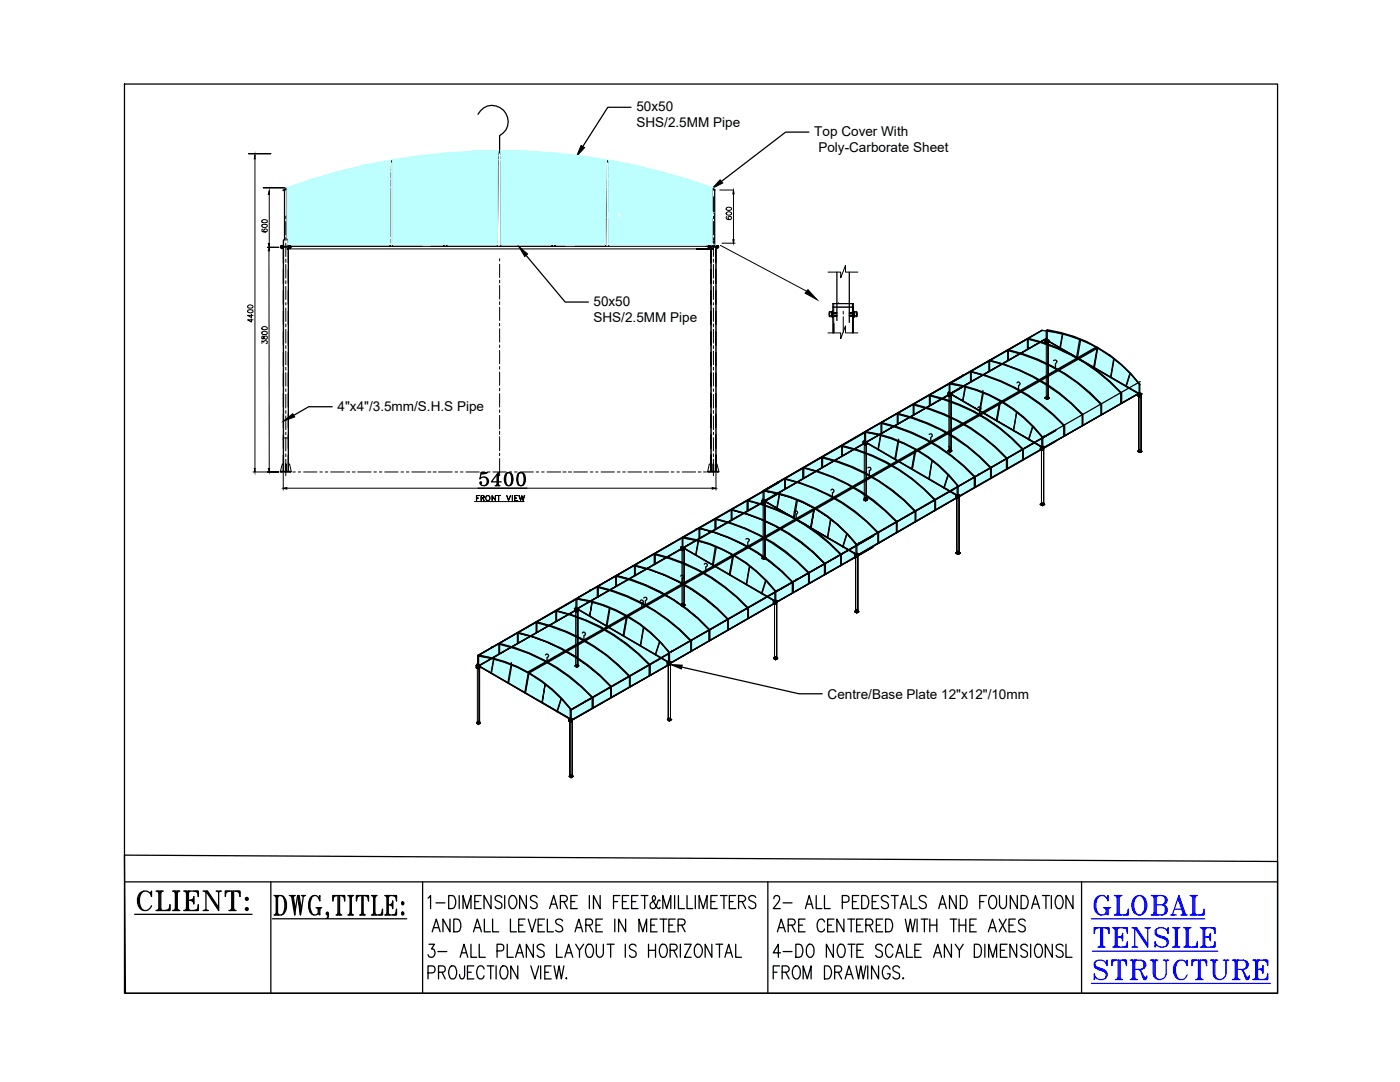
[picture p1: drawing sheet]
<svg xmlns="http://www.w3.org/2000/svg" width="279mm" height="216mm" viewBox="0 0 279 216" stroke-linecap="round" stroke-linejoin="round" font-family="sans-serif">
<defs><g id="words">
<text font-size="8.4" x="26.1" y="183.8">CLIENT:</text>
<text font-size="6.6" x="94.5" y="98.8">5400</text>
<g font-size="2.7">
<text x="127" y="22.1">50x50</text>
<text x="127" y="25.4">SHS/2.5MM Pipe</text>
<text x="162.5" y="27.1">Top Cover With</text>
<text x="163.3" y="30.3">Poly-Carborate Sheet</text>
<text x="118.4" y="61">50x50</text>
<text x="118.4" y="64.2">SHS/2.5MM Pipe</text>
<text x="67.4" y="81.9">4&quot;x4&quot;/3.5mm/S.H.S Pipe</text>
<text x="165.2" y="139.5">Centre/Base Plate 12&quot;x12&quot;/10mm</text>
</g>
</g></defs>
<!-- layer: PDF2_PDF_Geometry -->
<g fill="none" stroke="#000" stroke-width=".2">
<path d="M49.6 30.7h4.5h-4.5M50.9 31.7v61.8M52.5 37.5h4.5h-4.5M53.7 38.8v9.8M56.5 38h.1M77.9 32.3v16.9v-16.9M78.3 32.1v17.1M89.2 31v18.2v-12.6M89.2 32.8v2.4M99.5 30.4h.5h-.5M100 30.4v18.8M110.8 35.2v-2.4v2.4"/>
<path d="M110.8 31v8M121 32.1l-.1 17.1 .1-17.1M121.5 32.3v16.9M142.4 39.3v3.3M143.7 37.9h2.7M146.4 38.7v9.1M52.3 44.8h.4a.49 .49 0 0 1 .7 .3 .56 .56 0 0 1-.7 .3 .56 .56 0 0 1-.4-.6zM52.3 43.9l.4-.1 .6 .1v.5h-1zM52.4 45.7l-.1 .1v.4l.4 .1 .6-.1a.35 .35 0 0 0-.3-.5 .35 .35 0 0 0-.3 .5l.3 .1M53.4 49.3h2.2h-2.2M53.7 50v43.5M56.1 49.3l.3 .1v-.1h-.1"/>
<path d="M56.1 49.1l.2 .1-.1-.1M56.1 49.2h-.1v.1l.2 .2h-.1M56.1 49v.2l.1-.2M56.1 49.4h.3M56.1 49.6h.1M56.1 49.3v-.1v.3h.3l-.1-.3v.1M56.1 49h.1M56.1 49h.2zM56.1 49.6h.2zM56.1 49.3v.2M56.2 49.5h.1zM56.3 49.5l-.2-.2h.3h-.3h.3v.2"/>
<path d="M56.3 49.1l-.2 .1h.3M56.3 49.5h.1M56.3 49.3h-.2h.2M56.3 49.3v.2M56.4 49h-.1M56.5 49.2h21.4M56.5 47.9v46.2v-3.3M56.5 49.7v2.8M56.5 53.8v2.8M56.5 58v2.7M56.6 48.4v-.5v46.2v-3.3M56.6 49.7v2.8"/>
<path d="M56.6 53.8v2.8M56.6 58v2.7M57 43.1v.5M57 44.2v2.7M57 47.4v.5M57 48.5v2.7M57 51.7v.6M57 52.8v2.7M57 56v.6M57 57.2v2.6M57.4 49.2h-.1h85M57.5 47.9v46.2z"/>
<path d="M57.5 58v2.7v-2.7M57.5 53.8v2.8v-2.8M57.5 49.7v2.8v-2.8M57.7 49.1h.1M57.7 49v.2l.1-.2M57.7 49.4v.1M57.8 49.5h.1M57.8 49h.1M57.8 49.6h.1h-.1M57.9 49l.1 .2h-1.9v.1h2.1v-.1h-.2v.1M57.9 49.2v.4v-.1h-.1v-.3l-.1 .2 .3-.1h-.3M57.9 49.3v.2"/>
<path d="M57.9 49h.1M58 49h-.2l.2 .2h-.3h.2M58 49.4l-.1 .1h.1M78.2 49.2h6.1M86 49.2h13.3M88.6 49.2l.1-18.2-.1 18.2M99.3 49.2l.1-18.8-.1 18.8M99.5 49.2h13.3M99.7 51.6v.5M99.7 52.7v2.7M99.7 55.9v.6M99.7 57v2.7"/>
<path d="M110.2 49.2l.1-18.2-.1 18.2M110.8 49.2v-12.6v12.6M120.9 47.7v1.5h-6.1M141.2 49.2h.2l.1 .3-.1-.2h-.2zM141.4 49.3h.3h-.3l.2 .2M141.4 49.1l.3 .1-.1-.1M141.4 49.6h.1M141.4 49.6h.2zM141.4 49.4h.3M141.4 49v.2l.2-.2M141.5 49.5h.1zM141.5 49h.1"/>
<path d="M141.5 49h.1h-.1M141.6 49.3h.1M141.6 49.5h.1M141.6 49.3h-.2h.2M141.6 49.2v.3M141.7 49.1l-.3 .1h.3M141.7 49h.1M141.7 49.3h-.3h.3v.2M141.9 58v2.7v-2.7M141.9 53.8v2.8v-2.8M141.9 49.7v2.8v-2.8M141.9 49.2v44.9v-3.3"/>
<path d="M142.4 48.1v1.6h-85.1l.1-.1M142.4 43.1v.5M142.4 44.2v2.7M142.4 47.4v.5M142.4 48.5v2.7M142.4 51.7v.6M142.4 52.8v2.7M142.4 56v.6M142.4 57.2v2.6M142.8 49.7v2.8M142.8 53.8v2.8M142.8 58v2.7"/>
<path d="M142.9 49.2v44.9zM143 49.3h.3h-.3l.1 .2M143 49.4v.1M143 49.1l.2 .1-.1-.1M143.1 49.5h.1l-.1 .1zM143.1 49.6h.1zM143.1 49.2v.3M143.1 49v.2v-.2M143.1 49h.1M143.2 49l.1 .2h-.3h.3M143.2 49.3v.2M143.3 49.4v.1"/>
<path d="M143.3 49.2h-1.9v.1h2.1v-.1h-.2v.1M143.3 49h.1M143.3 49h-.2l.2 .2h-.2h.1M143.8 49l17.2 9.1M144.1 48.5h2.6M145 42.4a.6 .6 0 0 1 1 .2 .59 .59 0 0 1-.6 .3 .59 .59 0 0 1-.5-.3zM145 41.5l.6-.2 .4 .3a.57 .57 0 0 1-.5 .4 .57 .57 0 0 1-.6-.4zM145 43.2l-.1 .2a.56 .56 0 0 0 .5 .4 .56 .56 0 0 0 .6-.4 .34 .34 0 0 0-.4-.2 .34 .34 0 0 0-.2 .4l.3 .2M165.2 54.3h2.6v1.1l.9-2.4v1.3h2.5M49.5 61.9h.9l.1 .2a.62 .62 0 0 1-1.1 0zM49.5 61a.52 .52 0 0 1 .6-.2 .52 .52 0 0 1 .3 .5l-.8 .2-.2-.3zM50.2 63.6v.7l-.8-.5h1.1"/>
<path d="M50.2 62.7v.7l-.8-.5h1.1M52.3 68.5v-.5l.4 .3v-.2a.35 .35 0 0 1 .5-.1 .35 .35 0 0 1 0 .5l-.1 .1M52.3 67.1v.5h.4a.36 .36 0 0 1 .1-.5 .36 .36 0 0 1 .4 .1 .36 .36 0 0 1 0 .4l-.2 .1-.3-.2v-.4zM52.3 66.2l.6-.1 .4 .1 .1 .2a.75 .75 0 0 1-1.1 .2zM52.3 65.3l.6-.1 .4 .1 .1 .2-.1 .2h-1zM56.5 62.1v2.7M56.5 66.2v2.7M56.5 70.3v2.7M56.5 74.4v2.7M56.5 78.5v2.7M56.6 62.1v2.7M56.6 66.2v2.7"/>
<path d="M56.6 70.3v2.7M56.6 74.4v2.7M56.6 78.5v2.7M57 60.4v.4M57 61.5v2.6M57 64.7v.5M57 65.7v2.8M57 69v.5M57 70v2.8M57 73.3v.6M57 74.4v2.6M57 77.6v.5"/>
<path d="M57 78.7v2.7M57.5 78.5v2.7v-2.7M57.5 74.4v2.7v-2.7M57.5 70.3v2.7v-2.7M57.5 66.2v2.7v-2.7M57.5 62.1v2.7v-2.7M99.7 60.2v.6M99.7 61.3v2.7M99.7 64.5v.5M99.7 65.6v2.7M99.7 68.8v.5M99.7 69.9v2.7"/>
<path d="M99.7 73.2v.5M99.7 74.2v2.7M99.7 77.5v.5M99.7 78.6v2.6M141.9 78.5v2.7v-2.7M141.9 74.4v2.7v-2.7M141.9 70.3v2.7v-2.7M141.9 66.2v2.7v-2.7M141.9 62.1v2.7v-2.7M142.4 60.4v.4M142.4 61.5v2.6M142.4 64.7v.5"/>
<path d="M142.4 65.7v2.8M142.4 69v.5M142.4 70v2.8M142.4 73.3v.6M142.4 74.4v2.6M142.4 77.6v.5M142.4 78.7v2.7M142.8 62.1v2.7M142.8 66.2v2.7M142.8 70.3v2.7M142.8 74.4v2.7M142.8 78.5v2.7"/>
<path d="M165.2 66.4h2.6v1.2l.9-2.6v1.4h2.5M165.6 62.9l-.1-.2 .1 .5v-.3h.4v.3h-.4M165.6 62.2l-.1 .5 .1-.3M166 62.4v.8l.2 .2M166 62.4v.6zM166.1 62v1.4v-.7M166.2 62l-.2 .2v.2v-.2h-.5v.2h.5v-.2v1v-.2M166.2 61.3h4.1M166.2 66.4v-5.8h4.1v5.8M166.4 60.6v5.8M167.3 60.4v.1M168.3 62.1v.6"/>
<path d="M168.3 63.2v3.2M170.1 63.2v-2.6v5.8v-1.9M170.2 61.3v1.9M170.2 64.5v1.9M170.3 62l.2 .2v.2v-.2h.5v.2h-.5v-.2v1v-.2M170.4 62v1.4v-.7M170.5 62.4v.8l-.2 .2M170.5 62.4v.6zM171 62.2v.5v-.3M171 62.9v-.2v.5v-.3h-.5v.3h.5M189.1 78.5l.4 .2v.3l.3-.3M189.1 78.6l.4 .2v.3l.5-.5"/>
<path d="M189.2 78.4v.1M189.2 78.7l-.1 .2 .4 .2 .3-.1M189.2 78.9h.1M189.2 78.8l.3 .3 .3-.2M189.2 78.6v.3v-.3v.3l.1-.3M189.2 78.6l.2 .4 .1-.1h-.3v-.3l.2 .1v.3l-.2-.1h.2h-.2zM189.2 78.4l-.1 .2 .5 .1-.1-.1M189.3 78.6v.3v-.3l.1 .3h.1h-.2zM189.3 78.4l-.1 .1h.1M189.3 78.9h.1M189.4 78.6l-.1 11.3 .1-.2M189.4 78.3l-.3 .2 .4 .2 .2-.1"/>
<path d="M189.4 78.9h.1M189.4 78.4h.1M189.5 78.6h.1M189.5 78.6l.1 .1v-.1M189.6 78.5v11.6M189.6 79.1h-.1l-.4-.2 .4 .2M189.6 78.3l.4 .2-.4 .2M189.8 78.7l-.2 .2 .2-.2M189.8 78.5l.1 .1zM189.9 78.7l-.3 .2 .3-.2v.2v-.2M189.9 78.4l-.1 .1M189.9 78.9h.1"/>
<path d="M190 78.8l-.4 .3 .4-.2M208.5 79.4l.5 .2M208.5 67.9l.4 .2v.4l.1-.4h.2M208.5 68l.4 .2v.3l.1-.3 .4-.2M208.6 79.4h.1zM208.6 67.9l.3 .2 .1-.1M208.6 68v.3l.1-.2M208.6 68.3h.1M208.6 68.1l-.1 .2 .5 .2M208.6 68.4h.1M208.6 68.1v.2v-.2M208.6 68.1h.2v.4l.1-.2-.3 .1v-.3h.2v.4l-.2-.1 .2-.1h-.2z"/>
<path d="M208.6 68.2l.3 .3 .3-.1M208.7 79.4h.1M208.7 68.1h.1v.3l-.1-.1v-.2h.1v.3l.1-.1h-.2zM208.7 67.8v.1M208.7 68.3h.1h-.1M208.8 68l-.1 11.3 .1-.2M208.8 67.8l-.3 .1 .6 .2M208.8 68.3v.1M208.9 79.1l-.1 .5M208.9 79.1v.3h-.1l.1-.3-.1 .3M208.9 79.6l.2 .1zM208.9 79.5l.2 .1z"/>
<path d="M208.9 68l.1 .1M209 79.6h.1M209 79.7l.4-.3-.3 .3M209 68.5l-.5-.2 .4 .2M209 68.5h.2M209 67.8l.4 .1-.4 .2M209 67.9v11.5M209.1 79.1l.1 .5M209.1 79.1l.1 .3h-.3h.2M209.2 79.1v.5zM209.2 79.3l.2 .1-.4 .2-.5-.2 .2-.1-.2 .1 .4 .3-.4-.3M209.2 79.1v.3z"/>
<path d="M209.2 79.1v.2v-11.3v11.3M209.2 79.3l.2 .1-.3 .2M209.2 68.1l-.2 .2 .2-.2M209.2 67.9l.2 .1zM209.3 68.1l-.3 .2 .3-.2 .1 .2v-.2M209.3 67.8l-.1 .1M209.4 79.4h.1M209.4 68.3h.1M209.4 68.2l-.4 .3 .4-.2M227 78.6l.4 .2v.3h.1v-.3l.4-.2-.4 .3v.2zM227 78.9l.4 .3 .1-.1M227.1 78.7l.1 .2"/>
<path d="M227.1 78.8l-.1 .1 .4 .2 .3-.1-.2 .1M227.1 78.4v.2l.1-.1M227.1 78.5l.1 .1zM227.1 79h.1M227.1 78.9l.3 .2 .3-.1M227.1 78.6v.3M227.2 78.5l-.1 .1zM227.2 78.7l.1 .3 .1-.1-.2 .1v-.3h.1v.3h-.1l.1-.1h-.1zM227.2 78.4l-.2 .2 .5 .2-.1-.2M227.2 78.5l-.2 .1 .5 .2-.1-.1M227.4 79.1l.1 .2zM227.5 78.7l-.1 .1"/>
<path d="M227.5 78.4l.4 .2-.4 .2M227.7 79.1h-.2M227.7 78.6h.2zM227.8 78.5l-.1 .1M50.5 94.2h5.1h-2.2M56 94.1h.1v.1h-.1zM56.3 94.1v.1M56.5 87.8h.1M56.5 92.6h-.2l-.3 1.5M56.5 82.6v2.8M56.5 86.7v2.8M56.5 94.4v3.4"/>
<path d="M56.5 87.4h1M56.5 93.9l-.1 .2M56.6 82.6v2.8M56.6 86.7v2.8M57 92.6h.2v1.5h-.2zM57 93.9h.2M57 81.9v.6M57 83v2.7M57 86.2v.5M57 87.3v2.7M57 90.6v.5M57 91.6v3.3"/>
<path d="M57.2 97.4h84.9M57.5 87.8h.1M57.5 92.6h.3l.3 1.5M57.5 93.9l.2 .3M57.5 86.7v2.8v-2.8M57.5 82.6v2.8v-2.8M57.9 94.1v.1h-1.9M58 94.1v.1h-1.9v-.1h2l-.1 .1M58.4 94.2h.5M59.5 94.2h.5M60.6 94.2h2.7M63.8 94.2h.5"/>
<path d="M64.9 94.2h.5M66 94.2h2.7M69.2 94.2h.6M70.3 94.2h.6M71.4 94.2h2.7M74.6 94.2h.5M75.7 94.2h.5M76.8 94.2h2.7M80 94.2h.5M81.1 94.2h.5M82.2 94.2h2.7M85.4 94.2h.6"/>
<path d="M86.4 94.2h.7M87.5 94.2h2.7M90.8 94.2h.5M91.9 94.2h.5M99.7 81.8v.5M99.7 82.9v2.7M99.7 86v.7M99.7 87.1v2.8M99.7 90.4v.5M109.2 94.2h2.7M112.3 94.2h.7M113.4 94.2h.7"/>
<path d="M114.5 94.2h2.7M117.8 94.2h.5M118.9 94.2h.4M120 94.2h2.6M123.2 94.2h.5M124.3 94.2h.5M125.3 94.2h2.7M128.5 94.2h.6M129.6 94.2h.7M130.7 94.2h2.7M133.9 94.2h.6M135.1 94.2h.5"/>
<path d="M136.2 94.2h2.6M139.3 94.2h.6M140.4 94.2h.6M141.2 94.1h.2v.1h-.2zM141.5 94.2h2M141.6 94.1v.1M141.8 92.6h-.2l-.4 1.5M141.8 93.9l-.1 .2M141.9 86.7v2.8v-2.8M141.9 82.6v2.8v-2.8M142.3 92.6h.1v1.5h-.1zM142.3 93.9h.1"/>
<path d="M142.4 81.9v.6M142.4 83v2.7M142.4 86.2v.5M142.4 87.3v2.7M142.4 90.6v.5M142.4 91.6v3.3M142.8 82.6v2.8M142.8 86.7v2.8M142.9 92.6h.2l.4 1.5M142.9 94.4v3.4M142.9 93.9l.1 .2M143.1 94.1v.1"/>
<path d="M143.2 94.1v.1M143.3 94.1v.1h-1.9v-.1h2.1v.1h-.2M152 99.9l.4 .2v.3l.1-.3h.2M152 100l.4 .2v.3l.1-.3 .4-.2M152.2 99.8h-.1M152.2 99.8l-.2 .2 .5 .1-.1-.1M152.3 99.7l-.3 .2 .4 .2 .2-.1M152.3 99.8h.1M152.4 98.2h.1M152.5 99.7l.4 .2-.4 .2M152.5 99.9v11.5M152.5 98h.1"/>
<path d="M152.7 99.9l.2 .1zM152.8 99.8l-.1 .1M172.2 88.1l.4 .3v.3l.3-.3M172.2 88.2l.4 .3v.3h.1v-.3l.4-.3M172.3 88.1h.1M172.3 88.3l.1 .2v-.2M172.3 88.4l-.1 .1 .4 .3 .3-.1M172.3 88.7h.1M172.3 88.3v.2l.1-.2M172.3 88.5l.3 .3 .3-.1M172.3 88.6h.1M172.4 88.1l-.2 .1 .4 .2 .1-.1"/>
<path d="M172.4 88.3l.1 .1v.3l.1-.1-.2 .1v-.4l.1 .1v.3h-.1l.1-.2-.1 .1zM172.4 99.7h.1M172.4 88.3l.1 .4-.1-.4 .1 .4 .1-.1h-.2zM172.4 88.1h-.1h.1M172.4 88.6h.1M172.5 86.4h.1M172.5 88.3l-.1 11.2 .1-.1M172.5 88.1h-.3l.4 .3 .3-.1M172.5 88.6v.1M172.5 99.4v.1M172.6 99.4l.1 .3-.2 .1 .1-.4-.1 .4 .1-.4-.1 .4 .2-.1zM172.6 88.3h.1"/>
<path d="M172.6 88.8l-.4-.3 .5 .3M172.7 99.9l-.3-.2 .1-.2-.1 .2 .3 .2M172.7 100l-.3-.3 .3 .3M172.7 88.1v11.6h.2h-.3M172.7 99.9l.1 .1zM172.7 99.8l.1 .1zM172.7 100h.1M172.8 99.8h.1M172.7 88l.4 .1-.4 .3M172.8 99.4h.1v.3l.1 .1-.2-.1v-.3l.2 .1-.1-11.3v11.4M172.8 100l.4-.3-.4 .3M172.9 99.4l.2 .4z"/>
<path d="M172.9 88.4l-.2 .1 .2-.1M172.9 88.1l.2 .1zM173 99.4v.1M173 88.4l-.3 .1 .3-.1 .1 .1v-.1M173 88.1h-.1M173.1 99.5l.1 .2-.4 .2 .4-.2zM173.1 88.6h.1M173.1 99.7h.1M173.1 88.5l-.4 .3 .4-.3M189.2 89.9l.4 .3-.4-.2 .1-.1zM189.2 89.9h.1M189.2 89.9l.4 .3-.4-.2"/>
<path d="M189.4 89.1v.1M189.4 89.7l.1 .4h-.1v-.4l-.1 .4 .1-.4v.4h.1v-.4M189.5 90.1h.2M189.5 90l.1 .1 .1-.1M189.6 90.2h.1M189.6 90.1h.1M189.6 89.4v.7v-.6M189.6 89.2v.1M189.7 89.7l.2 .4zM189.7 89.7h.1M189.7 89.7v.4h.1h-.1zM189.8 89.4v.1v-.1"/>
<path d="M189.8 89.5v.4M189.8 89.6v.3v-11.3l.1 11.3-.1-.2M189.9 89.9h.1l-.4 .3 .4-.3M189.9 89.9h.1M190.8 98.9l.3 .2v.2h.1v-.2l.4-.2-.4 .2v.3h-.1v-.3zM190.8 99.1l.3 .3 .4-.1-.4 .1M190.8 98.7v.2v-.2M190.8 98.7v.2zM190.8 99.3h.1M190.8 98.9l.2 .2v.2h-.2v-.4l.2 .1v.3h-.2l.2-.1-.2 .1zM190.8 99.2v-.3v.4l.4 .1M190.8 98.7v.2l.4 .2v-.2l-.1 .2-.3-.2v-.2"/>
<path d="M191.1 99.4v.1zM191.2 98.9l-.1 .2M191.2 98.6l.4 .2-.4 .3M191.5 98.7v.1M191.5 96.8h.1M191.5 96.9l-.2 .2 .2-.2M207.6 89.2l.4 .2v.3h.1v-.3l.4-.2-.5 .5v-.2zM207.6 89.5l.4 .3 .1-.1M207.7 89.1h.1M207.7 89.3v.2M207.7 89.4l.3 .3 .3-.1-.3 .1M207.7 89v.1"/>
<path d="M207.7 89.2h.1M207.7 89.6h.1M207.7 89.2l-.1 .3 .4 .2 .3-.1M207.7 89.3l.2 .3h-.2v-.3l.2 .1v.2h-.2l.2-.1h-.2zM207.7 89l-.1 .2 .5 .2-.1-.2M207.7 89.1l-.1 .1 .5 .2-.1-.1M208 89.7v.2zM208.1 89.3l-.1 .1M208.1 89l.4 .1-.4 .3M208.3 89.7h-.3M208.3 89.1h.1M208.4 87.1h.1"/>
<path d="M208.4 87.2l-.3 .2 .3-.1M208.5 87.1h.1M227 90.1l.5 .1M227.1 90.1h.1M227.2 89.8v.1M227.3 89.7l-.1 .2 .1-11.4v11.4M227.4 89.7l-.1 .5M227.5 90.2h.1M227.5 90.3l.4-.2-.4 .2M227.5 90.3h.1M227.5 89.8l.2 .4h-.2zM227.5 89.7l.2 .5"/>
<path d="M227.5 89.8h.2l-.2-.1v.4l.2 .1M227.5 90.1h-.2h.3M227.6 89.8l.2 .4zM227.7 89.7l.1 .2-.1-11.2v11.2l.2 .2-.4 .1-.5-.1 .2-.2-.1 .2 .4 .2-.4-.2M227.8 90.1h.1M227.8 89.9l.1 .2-.4 .1M135.8 109.2l.4 .3v.3l.3-.3M135.8 109.3l.4 .2v.3l.5-.5M135.9 109.4l.1 .2-.1-.2M135.9 109.5l-.1 .1 .4 .3 .3-.1M135.9 109.7h.1M135.9 109.5l.3 .3 .3-.1"/>
<path d="M136 109.2l-.2 .1 .4 .2 .1-.1M136 109.1l-.1 .1M136 109.4l.1 .3h-.1v-.3l.1 .3h.1h-.2zM136 109.7l.1-.1-.1 .1M136 109.4l.1 .1v.3l.1-.1h-.2v-.3l.1 .1v.3l-.1-.1 .1-.1-.1 .1zM136.1 109.4l-.1 11.2 .1-.2M136.1 109.2h-.3l.4 .3 .2-.1M136.1 109.7h.1M136.2 109.4h.1M136.3 109.2v11.6M136.3 109.8l-.1 .1-.4-.3 .4 .3M136.3 109.1l.4 .1-.4 .3"/>
<path d="M136.5 109.5l-.2 .1 .2-.1M136.5 109.2l.2 .1zM136.6 109.5l-.3 .1 .3-.1 .1 .1v-.1M136.6 109.2h-.1M136.7 109.7h.1M136.7 109.5l-.4 .4 .4-.3M152 111.3l.5 .3-.5-.2M152.1 111.3h.1zM152.1 100l.1 .3zM152.1 100.1l-.1 .2 .5 .2M152.1 100.3h.1M152.1 100.2l.3 .3 .3-.2"/>
<path d="M152.2 100l.1 .1v.2h-.1v-.3l.2 .3h-.2zM152.2 100.3h.1h-.1M152.2 100l.1 .4 .1-.1h-.2v-.3l.1 .1v.3l-.1-.1h.1h-.1zM152.3 111.4l.1-.3-.1 .3h.1v-.4l-.1 .5M152.3 100l-.1 11.3 .1-.2M152.3 100.3h.1M152.4 111.1h.1M152.4 111.4h.3M152.4 100l.1 .1zM152.5 111.5h.1M152.5 111.6h.1M152.5 100.5l-.5-.2 .4 .2"/>
<path d="M152.6 111h.1M152.7 111.1v.4zM152.7 111.3v-11.3v11.5M152.7 100.1l-.2 .2 .2-.2M152.7 100.4l-.2 .1M152.8 111.3h.1zM152.8 100.1l-.3 .2 .3-.2 .1 .2v-.2M152.9 100.3h.1M152.9 100.2l-.4 .3 .4-.2M152.9 111.3l-.4 .3 .4-.2M154.3 120l.4 .1v.3h.1v-.3l.4-.1-.4 .2v.3zM154.4 119.8v.2v-.2"/>
<path d="M154.4 119.8v.2zM154.4 120v.3M154.4 119.8l-.1 .2 .5 .1-.1-.1M154.8 119.7l.4 .2-.4 .2M155 119.9l.1 .1zM155.1 119.8l-.1 .1M155.1 117.9h.1M170.5 110.6l.4 .2v.3h.1v-.3l.4-.2-.5 .5v-.2zM170.5 110.9l.4 .3 .1-.1M170.6 110.5h.1M170.6 110.7v.2M170.6 110.8l.3 .3 .3-.1-.2 .1"/>
<path d="M170.6 110.4v.1M170.6 110.6h.1M170.6 111h.1M170.6 110.6l-.1 .3 .4 .2 .3-.1M170.6 110.7l.2 .3 .1-.1-.3 .1v-.3l.2 .1v.2h-.2l.2-.1h-.2zM170.6 110.4l-.1 .2 .5 .2-.1-.2M170.6 110.5l-.1 .1 .5 .2-.1-.1M171 111.1h.1M171 109h.1M171 110.7l-.1 .1M171 110.4l.4 .1-.4 .3M171.2 111.1h-.2"/>
<path d="M171.2 110.5h.1M171.3 108.5h.1M171.3 108.6l-.3 .2 .3-.1M190.8 110.3l.3 .3h.2l-.5-.3 .2-.1-.2 .2 .3 .2 .6-.2-.2-.2 .2 .1-.4 .3 .4-.3M190.8 110.4l.3 .2 .6-.2M190.8 110.3l.2 .1zM190.8 110.3h.2zM191 110.4v-.3v.3h.1v-.4l-.1 .5 .1-.1v-.3l-.1 .4M191 110v.2v-11.5v11.5M191.1 110.4h.2h-.2M191.1 110l-.1 .1h.1M191.1 110.6l.2-.1z"/>
<path d="M191.1 110.5l.2 .1zM191.3 110.1l.1 .4M191.3 110v.4h.1M191.3 110.1l.2 .3zM191.4 110l.1 .2-.1-11.3v11.3M191.6 110.3h.1M207.6 100.7l.4 .2 .5-.2M207.6 100.6l.4 .3M207.7 100.6h.1M207.7 100.6h.1zM207.8 100.3v.5v-.5l.1 .4-.1 .1v-.5h.2v.4l-.2 .1zM207.9 100.7h.3z"/>
<path d="M208 100.3l-.2 .2v-11.4v11.4M208 100.9h.1M208 100.8h.1M208.2 100.3v.5zM208.2 100.3l.1 .5zM208.2 100.5l.3 .2-.5 .1-.4-.2 .2-.1-.2 .1 .4 .2M208.3 100.5l.2 .1-.4 .2M208.3 100.3l.1 .2-.1-11.2v11.2M208.4 100.6h.1M208.4 100.6h.1zM208.5 100.6l-.4 .3M95 132.8l.4 .3v.3l.5-.6"/>
<path d="M95.1 132.7v.1M95.1 132.9v.3l.1-.2M95.1 133l-.1 .2 .4 .2 .3-.1-.3 .1-.3-.3M95.1 133.3h.1M95.1 133v.2v-.2M95.1 133.2h.1M95.1 132.7l-.1 .1 .4 .2 .1-.1M95.1 133l.2 .3 .1-.1-.3 .1v-.3h.2v.3h-.2l.2-.1h-.2zM95.2 133l.1 .3-.1-.3 .1 .3 .1-.1h-.2zM95.2 132.7l-.1 .1h.1M95.2 133.2h.1M95.3 132.6l-.3 .2 .6 .2-.1 .3-.5-.5"/>
<path d="M95.3 132.9l-.1 11.3 .1-.2M95.3 132.7h.1M95.3 133.2v.1M95.3 130.9h.1M95.4 132.9l.1 .1M95.5 132.8v11.5M95.5 133h.1M95.5 133.4h-.1l-.4-.2 .4 .2M95.5 132.6l.4 .2-.4 .2M95.7 133l-.2 .2 .2-.2M95.7 132.8h.1zM95.8 133l-.3 .2 .3-.2v.2v-.2"/>
<path d="M95.8 132.7l-.1 .1M95.8 133.2h.1M95.9 133.1l-.4 .3 .4-.2M107.5 139.8l6.5 3.7M114.6 121.4l.4 .3v.3l.3-.3M114.6 121.5l.4 .2v.4h.1v-.4l.4-.2M114.7 132.8l.4 .4 .4-.4M114.7 121.4l.3 .3h.1v-.1l-.1 .1 .1-.2M114.7 121.5l.1 .3v-.2M114.7 121.9h.1M114.7 121.6v.2l.1-.2M114.8 121.6l.1 .1v.3l.1-.1-.1 .1-.1-.1v-.3l.1 .1v.3l-.1-.1 .1-.1-.1 .1z"/>
<path d="M114.8 132.8h.1M114.8 121.6l.1 .3zM114.8 121.4h-.1h.1M114.8 121.9l.1-.1-.1 .1M114.9 132.6l-.2 .2 .4 .3 .4-.3-.1-.1M114.9 121.6l-.1 11.2 .1-.1M114.9 121.3v.1M114.9 132.6h.2M114.9 121.3l-.3 .1 .4 .3 .3-.1M114.9 121.9h.1M115 132.6l.1 .3-.2 .1v-.4v.4M115 132.9l.1 .1 .2-.1"/>
<path d="M115 121.5v.2h.1v-.1M115.1 133.2h.1M115.1 133h.1M115.1 122.1h-.1l-.4-.3 .4 .3M115.1 121.3l.4 .1-.4 .3M115.1 121.4v11.6M115.2 132.6h.1M115.3 132.6l.1 .4zM115.3 132.7l-.1-.1 .1 .4M115.3 132.7l.1 .1-.1-11.3v11.3M115.3 121.9l-.3 .2-.4-.4 .4 .4 .3-.1M115.3 121.7l-.2 .1 .2-.1"/>
<path d="M115.3 121.4h.1M115.4 121.7l-.3 .1 .4-.1M115.5 121.9h.1M115.5 132.8h.1M115.5 121.7l-.4 .4 .4-.3M133.2 132.3v.2M133.2 132.2l.4 .1v.3v-.3l.4-.1-.4 .2v.3v-.3zM133.2 132.3l.4 .4 .3-.1-.3 .1M133.2 132v.2v-.2M133.2 132v.2zM133.2 132.2v.3l.4 .2M133.2 132.6h.1"/>
<path d="M133.2 132.4l.4 .3 .3-.1-.3 .1M133.2 130.6h.1M133.2 132.3h.2v.3l.2-.1-.4 .1v-.3h.2v.3h-.2l.2-.1h-.2zM133.2 132v.2l.4 .1v-.1M133.2 132v.2l.4 .1M133.4 132.1v11.4zM133.4 130.5h.1M133.6 132.7v.1zM133.6 132.3h.1M133.6 131.9l.4 .2-.4 .2M133.8 132.3v11.2zM133.9 130h.1"/>
<path d="M133.9 132v.1M134 130h.1M135.8 120.7l.2-.1-.2 .1 .4 .3 .5-.3-.2-.1 .2 .1-.5 .3zM135.8 120.7l.4 .3zM135.9 120.7h.1zM136.1 120.4l-.1 .2zM136.2 120.4v.4h-.1l.1-.4-.2 .4 .2-.4-.1 .4h.1zM136.2 120.8h.3zM136.2 120.8l.1 .1zM136.2 121h.1zM136.3 121l.4-.3zM136.4 120.4l.1 .4h-.1l.1-.4v.4h-.1z"/>
<path d="M136.5 120.6v-.2v.2M136.5 120.8v-.4v.4M136.5 120.4v.2v-11.3v11.4M136.7 120.7h.1M154.3 120.3l.4 .2h.1M154.4 131.3l.4 .3zM154.4 120.1l-.1 .2 .4 .2 .3-.2-.2 .2M154.4 120.3h.1M154.4 120.2l.3 .3 .3-.2M154.4 131.3h.1M154.4 120l.3 .3h-.3v-.3l.2 .1v.2h-.2h.2h-.2zM154.6 131.1l-.1 .2 .1-11.5v11.5"/>
<path d="M154.6 131.1l.1 .3-.1 .1v-.4l-.1 .4 .1-.4v.4l.1-.1zM154.6 131.4l.2 .1v-.1M154.6 131.5h.3M154.7 120.5l.1 .1zM154.8 131.6h.1M154.8 131.5h.1M154.8 131.1l.2 .4-.2-.1zM154.8 131.1h.2l.1 .4-.3-.1v-.3h.2zM154.8 120l-.1 .1M154.9 131.1l.2 .4zM155 131.1l.1 .2-.1-11.3v11.3M155 120.4l-.2 .1"/>
<path d="M155.1 131.3h.1l-.4 .3 .4-.2-.4 .2 .4-.3zM155.1 131.3h.1M170.6 122h.1M170.6 122l.4 .3-.4-.2M170.7 121.9l-.1 .1 .4 .2-.4-.1zM170.8 121.7l-.1 .2 .1-11.4v11.4M170.8 121.7l.1 .4-.1 .1v-.5l-.1 .5 .1-.5v.5l.1-.1v-.4M170.9 122.1h.2zM171 122.3h.1M171 122.2h.1M171.1 121.7l.2 .5zM171.1 121.7h.1"/>
<path d="M171.1 121.7v.4l.1 .1-.1-.1zM171.2 121.7l.1 .2-.1-11.2v11.2M171.3 121.9l.1 .2-.4 .1 .4-.2zM171.3 122h.1M171.4 122l-.4 .3 .4-.2M95.1 144.3l.4 .3M95.2 144.2l-.1 .1 .4 .2M95.2 144.3h.1M95.4 144l.1 .3h-.2v-.3v.3M95.4 144.3h.2M95.5 143.9l-.2 .1M95.5 144.6h.1"/>
<path d="M95.5 144.4h.1M95.6 143.9v.4h.1M95.6 144l.2 .3zM95.7 144l.1 .2-.1-11.4v11.4M95.8 144.2l.1 .1-.4 .2M95.8 144.3h.1M95.9 144.3l-.4 .3M113.6 143.6v.2M113.6 143.5l.3 .2v.3h.1v-.3l.4-.2-.5 .5v-.2zM113.6 143.7l.3 .3 .4-.1-.4 .1M113.6 143.3v.1M113.6 143.5h.1"/>
<path d="M113.6 143.5v.3l.3 .3 .1-.1M113.6 154.9l.3 .3M113.6 143.9h.1M113.6 143.8l.3 .2 .4-.1M113.6 143.4h.1M113.6 143.6l.2 .3h-.2v-.3h.2v.3h-.2l.2-.1h-.2zM113.6 143.4l.4 .3v-.1h-.1v-.1M113.6 154.9h.1M113.6 143.3v.2l.4 .2-.1-.2M113.7 154.6v.2v-11.4v11.4M113.7 154.8l-.1 .1 .3 .2M113.8 155h.3"/>
<path d="M113.8 141.8h.1M113.9 144v.2zM113.9 154.6v.3l-.2 .1 .1-.4-.1 .4M113.9 155.1l.2 .1zM113.9 155.1h.2zM114 143.6l-.1 .1M114 143.3l.4 .2-.4 .2M114.1 154.6l.2 .4zM114.1 154.6h.1M114.1 154.6v.4h.1M114.2 154.6l.1 .2-.1-11.2v11.2M114.3 154.8l.1 .1-.3 .2"/>
<path d="M114.3 154.9h.1zM114.3 143.6l-.3 .2 .3-.1M114.3 144h-.4M114.3 143.4v.1M114.4 141.4h.1M114.4 154.9l-.3 .3M133.2 143.6l.4 .3M133.2 143.6h.1M133.4 143.5l-.2 .1 .4 .2M133.4 143.3v.4M133.4 143.6h.3M133.6 143.9h.1"/>
<path d="M133.6 143.8h.1M133.7 143.3l.1 .4M133.7 143.3l.2 .4zM133.9 143.5l.2 .1-.5 .2M133.9 143.6h.1M134.1 143.6l-.5 .3"/>
</g>
<!-- layer: PDF2_PDF_Solid Fills -->
<path d="M50.9 30.9v.8h-.1zM53.7 38l.1 .8h-.3zM146.4 38l.1 .7h-.2zM53.7 49.3l.1 .7h-.3zM53.5 48.6h.3l-.1 .7zM146.3 47.8h.2l-.1 .7zM161.2 57.8l1.9 2-2.4-1.3zM50.8 93.5h.1v.7zM53.5 93.5h.3l-.1 .7zM56.5 97.4l.7-.1v.3zM142.1 97.3l.8 .1-.8 .2z" fill="#000" stroke="#000" stroke-width=".2"/>
<!-- layer: 0 -->
<g fill="#bdffff" stroke="#bdffff" stroke-width=".2">
<path d="M95.5 130.9l2.6 .5h-2.6z"/>
<path d="M98 131.5l.2-.1 .3 .1z"/>
<path d="M98.6 131.5l1.7 .5h-1.8z"/>
<path d="M96.6 133.4h1.6l-.1 .8z"/>
<path d="M105.6 134.4l1.6 1h-1.8z"/>
<path d="M98.1 134.3h3.6l-.2 1.1z"/>
<path d="M108.9 136.5l1.5 1.4h-1.8z"/>
<path d="M101.6 136.3h3.5l-.3 1.6z"/>
<path d="M106.9 139.5h1.4l-.1 .7z"/>
<path d="M112 139.5l.7 .7h-.9z"/>
<path d="M108.2 140.2h3.5l-.4 1.3z"/>
<path d="M213.4 72.7l1.8-1.1 1.7 1.1z"/>
<path d="M199.3 73.1l.7-.4 1.1 .4z"/>
<path d="M210.1 74.6l1.2-.7 1.1 .7z"/>
<path d="M195.8 75.1l.4-.2 .6 .2z"/>
<path d="M206.9 76.4l.7-.4 .6 .4z"/>
<path d="M189.4 76.5h.5z"/>
<path d="M209.2 77l.1 .1z"/>
<path d="M192.1 77.2l.2-.1 .3 .1z"/>
<path d="M192.7 77.2l.7 .2h-.8z"/>
<path d="M224.7 77.7l.5-.3 .6 .3z"/>
<path d="M201.3 76.7h4.5l-2 1.1z"/>
<path d="M189.3 78.7h.1z"/>
<path d="M185.6 78.9l.3 .2h-.3z"/>
<path d="M187.8 79.4h.4z"/>
<path d="M188 79.6l.2 .1h-.4z"/>
<path d="M188.7 79.7h.7v.2z"/>
<path d="M192 79.9l.2 .1z"/>
<path d="M197.5 78.8h4.6l-2.2 1.2z"/>
<path d="M189.8 80.2l.1 .1z"/>
<path d="M182.4 80.8h.2z"/>
<path d="M185.6 80.8h.2z"/>
<path d="M199.5 80.9v.3z"/>
<path d="M184.5 81.2h.6z"/>
<path d="M184.7 81.5h.2z"/>
<path d="M195.3 81.8l.2 .1z"/>
<path d="M199.3 81.8v.1z"/>
<path d="M195.5 82l.2 .1h-.2z"/>
<path d="M199.3 82v.1z"/>
<path d="M196 82.2h.1z"/>
<path d="M199.3 82.3l-.1 .1z"/>
<path d="M196.2 82.5h.2z"/>
<path d="M195.5 82.5h.1z"/>
<path d="M179.2 82.6l.1 .1z"/>
<path d="M214.1 80.7h5.6l-3.5 1.9z"/>
<path d="M189.2 82.9l.2 .1z"/>
<path d="M181.2 83h.7l-.2 .1z"/>
<path d="M199.2 83l-.1 .1z"/>
<path d="M181.4 83.4l.2-.1 .3 .1z"/>
<path d="M199.1 83.3v.1z"/>
<path d="M189.8 83.4l.4 .2h-.4z"/>
<path d="M199.1 83.4l-.1 .2z"/>
<path d="M198.4 83.6h.5l-.1 .3z"/>
<path d="M199 83.6v.3z"/>
<path d="M199 84h.2z"/>
<path d="M199.2 84l.1 .1z"/>
<path d="M199.3 84.1l.2 .2z"/>
<path d="M199.5 84.3h.2z"/>
<path d="M176 84.5h.2z"/>
<path d="M200 84.6l.2 .1z"/>
<path d="M200.2 84.7h.2z"/>
<path d="M192.2 84.8l.2-.1 .1 .1z"/>
<path d="M200.4 84.7l.1 .1z"/>
<path d="M211.9 84.4h1.2l-.6 .3z"/>
<path d="M200.5 84.8l.1 .1z"/>
<path d="M178.1 84.9h.5z"/>
<path d="M200.6 84.9l.2 .1z"/>
<path d="M200.8 85l.1 .1z"/>
<path d="M201 85.1l.1 .1z"/>
<path d="M189.8 85.2h1.1l-1.1 .6z"/>
<path d="M201.1 85.2l1 .6z"/>
<path d="M202.1 85.8l.2 .1z"/>
<path d="M205.8 85.9h.1z"/>
<path d="M188.5 86l.5 .2z"/>
<path d="M188.5 86h.9l-.4 .2z"/>
<path d="M176 86.4h.1z"/>
<path d="M175.1 86.6h.6l-.1 .1z"/>
<path d="M189 86.7l.1-.1 .2 .1z"/>
<path d="M175.3 86.9h.4z"/>
<path d="M205.1 87.4h.2v.2z"/>
<path d="M205.3 87.4h.1z"/>
<path d="M169.5 88.1h2.9z"/>
<path d="M172.7 88l.4 .1z"/>
<path d="M172.7 88h.5z"/>
<path d="M172.1 88.7l.2-.1 .2 .1z"/>
<path d="M167.8 89.1l.2-.1z"/>
<path d="M168.1 89.1h.2z"/>
<path d="M208.5 89.2h.1z"/>
<path d="M208 89.2h.5l-.1 .1z"/>
<path d="M180.6 88.5l2.4 1.2z"/>
<path d="M180.6 88.5h4.5l-2.1 1.2z"/>
<path d="M172 90.1h.5v.1z"/>
<path d="M172.9 90.6l.7 .3h-.7z"/>
<path d="M168.1 90.9h.1z"/>
<path d="M163.9 91.3h.1z"/>
<path d="M163.8 91.4h.2z"/>
<path d="M199.2 89.6l1.8 1.8z"/>
<path d="M199.2 89.6h4.8l-3 1.8z"/>
<path d="M204.2 89.7h3.5l-3.3 1.9z"/>
<path d="M166.1 91.8h.7l-.2 .1z"/>
<path d="M178.8 91.7l.3 .2z"/>
<path d="M178.8 91.7h.7l-.4 .2z"/>
<path d="M166.3 92.1l.1-.1 .4 .1z"/>
<path d="M178.6 92.5l.8-.4 .7 .4z"/>
<path d="M176.4 92h2.7l-1.1 .5z"/>
<path d="M177.8 93.1l.1-.1 .2 .1z"/>
<path d="M160.3 93.4h.1z"/>
<path d="M160.4 93.4l.3 .1z"/>
<path d="M179.5 92.1h2.8l-.3 1.4z"/>
<path d="M161.7 93.6h1.8l-.6 .3z"/>
<path d="M162.5 94.2l.3-.1 .5 .1z"/>
<path d="M170.6 93.4h1.9v.7z"/>
<path d="M172.9 94.6l.2 .1h-.2z"/>
<path d="M172.9 94.5l.9 .4z"/>
<path d="M172.9 94.5h1.7l-.8 .4z"/>
<path d="M192.8 93.3h4.8l-3 1.8z"/>
<path d="M194.3 95.3h.2z"/>
<path d="M197.8 93.6h3.1l-2.9 1.7z"/>
<path d="M160.4 95.1l.1 .2z"/>
<path d="M160.4 95.1h.5l-.4 .2z"/>
<path d="M182.1 93.6l3.3 1.9z"/>
<path d="M182.1 93.6h3.6l-.3 1.9z"/>
<path d="M156.7 95.6l.2 .1z"/>
<path d="M156.7 95.5h3.5l-1 .6z"/>
<path d="M155.4 96.2h.1z"/>
<path d="M154.8 96.6l.6-.3z"/>
<path d="M158.4 96.6l.6-.3 1 .3z"/>
<path d="M154.6 96.7l.2-.1z"/>
<path d="M154.4 96.8l.2-.1z"/>
<path d="M154.2 96.9h.1z"/>
<path d="M191.4 96.9h.1z"/>
<path d="M191.2 96.9h.2z"/>
<path d="M191.3 97l.1-.1z"/>
<path d="M167.8 95.8h4.4l-2 1.2z"/>
<path d="M153.9 97.1l.1-.1z"/>
<path d="M153.7 97.2h.2z"/>
<path d="M194.6 95.4l.1 1.8z"/>
<path d="M194.6 95.4h3.1l-3 1.8z"/>
<path d="M190.9 97.2h.1z"/>
<path d="M153.2 97.5l.4-.1z"/>
<path d="M156.7 97.4h.3l-.3 .1z"/>
<path d="M170 97.5l.3-.1 .3 .1z"/>
<path d="M153 97.6l.2-.1z"/>
<path d="M152.8 97.7l.2-.1z"/>
<path d="M152.7 97.8l.1-.1z"/>
<path d="M152.5 98h.2z"/>
<path d="M189.4 98.1h.2z"/>
<path d="M189 98.3l.1-.1z"/>
<path d="M155.5 98.3l.2-.1z"/>
<path d="M155 98.3h.3z"/>
<path d="M189 98.3h.1z"/>
<path d="M188.9 98.4l.1-.1z"/>
<path d="M188.9 98.4h.1z"/>
<path d="M155.4 98.4l.1-.1z"/>
<path d="M155.1 98.6h.4z"/>
<path d="M188.4 98.6h.1z"/>
<path d="M188.3 98.7l.1-.1z"/>
<path d="M188.2 98.7h.1z"/>
<path d="M172.9 99l.2 .1z"/>
<path d="M187.8 99l.1-.1z"/>
<path d="M187.6 99.1h.1z"/>
<path d="M187.5 99.1h.1z"/>
<path d="M187.4 99.2h.1z"/>
<path d="M187.3 99.3h.2z"/>
<path d="M187.1 99.4l.2-.1z"/>
<path d="M187.1 99.4h.1z"/>
<path d="M166.4 99.5h.2z"/>
<path d="M186.5 99.5h.4l-.3 .1z"/>
<path d="M190.6 99.5h.2z"/>
<path d="M149.4 99.8h2.7z"/>
<path d="M186 100h.1z"/>
<path d="M150.1 100h2z"/>
<path d="M152.7 100.1h.1z"/>
<path d="M152.7 100.3h.1z"/>
<path d="M151.3 100.3h.8z"/>
<path d="M151.5 100.4h.5l-.2 .1z"/>
<path d="M151.3 100.8l.4-.2 .5 .2z"/>
<path d="M152.7 101l1 .4h-1z"/>
<path d="M160.3 100.1h4.4l-1.4 .9z"/>
<path d="M152.8 100.1l2.2 1.3z"/>
<path d="M152.8 100.1h2.5l-.3 1.3z"/>
<path d="M162.7 101.7h.2z"/>
<path d="M186.3 102.1l.1-.1z"/>
<path d="M186.1 102.1h.2z"/>
<path d="M182.5 102.1h.1z"/>
<path d="M182.3 102.1h.1z"/>
<path d="M182.3 102.2h.1z"/>
<path d="M182.1 102.2h.2z"/>
<path d="M182.1 102.2h.1z"/>
<path d="M148.5 102.3h.2z"/>
<path d="M181.7 102.5h.1z"/>
<path d="M181.6 102.6h.1z"/>
<path d="M181.2 102.8l.2-.1z"/>
<path d="M157.2 102.7h1.2v.4z"/>
<path d="M158.9 102.6h1.5l-1.1 .7z"/>
<path d="M152.2 103.6l.1 .1z"/>
<path d="M158.6 103.8l.2-.1 .3 .1z"/>
<path d="M178.8 103.8l.2 .2z"/>
<path d="M178.8 103.8h.5l-.3 .2z"/>
<path d="M145 104.3h.2z"/>
<path d="M145.1 104.3h.4z"/>
<path d="M161.4 105l.4 .1z"/>
<path d="M155.5 105.3h.2z"/>
<path d="M180.2 105.5h.2z"/>
<path d="M180.2 105.5h.1z"/>
<path d="M142 106h.3z"/>
<path d="M142 106.1l.2 .1z"/>
<path d="M175.2 106.2h.1z"/>
<path d="M179 106.2l.1-.1z"/>
<path d="M179 106.2h.1z"/>
<path d="M178.9 106.2h.1z"/>
<path d="M178.8 106.3h.1z"/>
<path d="M175 106.4l-.1 .1z"/>
<path d="M178.6 106.4h.2z"/>
<path d="M175 106.4h.1z"/>
<path d="M169.1 106.5l.2 .4h-.4z"/>
<path d="M174.3 106.9l.5-.4z"/>
<path d="M178.5 106.5h.1z"/>
<path d="M174.1 106.9h.2z"/>
<path d="M152.7 106.9h.1z"/>
<path d="M173.9 107.1l.1-.1z"/>
<path d="M174 107l.1-.1z"/>
<path d="M177.6 107.1l.1-.1z"/>
<path d="M177.5 107.1l.1-.1z"/>
<path d="M177.4 107.1h.2z"/>
<path d="M173.6 107.2l.2-.1z"/>
<path d="M173.8 107.1h.1z"/>
<path d="M177.2 107.2h.2z"/>
<path d="M173.6 107.2h.2z"/>
<path d="M177.2 107.3h.1z"/>
<path d="M173.6 107.3h.1z"/>
<path d="M177.1 107.3h.1z"/>
<path d="M173.5 107.3h.1z"/>
<path d="M173.1 107.6l.3-.3z"/>
<path d="M172.9 107.6h.2z"/>
<path d="M152 107.8l.3-.2v.2z"/>
<path d="M172.7 107.8l.2-.2z"/>
<path d="M176.6 107.6h.1z"/>
<path d="M172.5 107.8h.2z"/>
<path d="M172.4 108l.1-.1z"/>
<path d="M172.5 107.9h.1z"/>
<path d="M172 108.1l.4-.1z"/>
<path d="M172.1 108.1l.4-.1z"/>
<path d="M171.7 108.3l.3-.2z"/>
<path d="M175.5 108.3l.2-.2z"/>
<path d="M171.5 108.5l.1-.1z"/>
<path d="M175.2 108.4h.2z"/>
<path d="M170.8 108.5h.6l-.4 .3z"/>
<path d="M149.1 109h.2z"/>
<path d="M170.7 109h.1z"/>
<path d="M149.2 109.2h.3z"/>
<path d="M168.2 109h2.3l-1.1 .7z"/>
<path d="M136.1 109.7h.1z"/>
<path d="M136.4 109.8h.1z"/>
<path d="M171.4 110.5h.1z"/>
<path d="M152.3 111.1h.1z"/>
<path d="M152 111.4l.2 .1z"/>
<path d="M152.4 111.4h.1z"/>
<path d="M152.2 111.5l.1 .1z"/>
<path d="M152.6 111.6h.1z"/>
<path d="M152.4 111.6h.1z"/>
<path d="M148.5 112l.9 .7z"/>
<path d="M149.4 112.7l.3 .2z"/>
<path d="M149.7 112.9l.5 .3z"/>
<path d="M150.3 113.3l.9 .9z"/>
<path d="M151.2 114.2l.3 .2z"/>
<path d="M151.8 114.8l1.1 1z"/>
<path d="M152.9 115.8l.3 .3z"/>
<path d="M154.8 118.1v.2z"/>
<path d="M154.8 118.3v1.4z"/>
<path d="M154.8 119.7l.3 .1z"/>
<path d="M117.7 120.1h.1z"/>
<path d="M154.4 120l.2 .1z"/>
<path d="M155 120.1h.1z"/>
<path d="M118.2 120.1l.1 .1z"/>
<path d="M121.7 121.4h.2z"/>
<path d="M113 122.9l.4-.3 .9 .3z"/>
<path d="M117.6 122.9h.1z"/>
<path d="M125.2 123.1h.1z"/>
<path d="M124.9 123.3l.1-.1z"/>
<path d="M115.3 123.3l1.2 .5h-1.2z"/>
<path d="M117.7 122.9h3.6l-.3 1.9z"/>
<path d="M109.4 125h.2z"/>
<path d="M121.5 122.9h3.4l-3.6 2.1z"/>
<path d="M120.9 125.5l.6-.3 .5 .3z"/>
<path d="M107.1 125.9h.6l-.6 .3z"/>
<path d="M102.9 126.6l.4-.3 1 .3z"/>
<path d="M124.2 126.7h.2v.1z"/>
<path d="M112.3 125.7l2.6 1.1z"/>
<path d="M112.3 125.7h2.6v1.1z"/>
<path d="M105.8 127h.2z"/>
<path d="M115.3 127.3l.9 .4h-.9z"/>
<path d="M115.3 127.1h2.3l-.3 .2z"/>
<path d="M116.5 128h.3z"/>
<path d="M115.3 128.1h.5l-.5 .2z"/>
<path d="M131.6 128.1l.3 .2h-.3z"/>
<path d="M99.5 128.5h.2z"/>
<path d="M99.7 128.5l.3 .1z"/>
<path d="M124.5 126.9l3.3 1.9z"/>
<path d="M124.5 126.9h3.6l-.3 1.9z"/>
<path d="M101.9 129h.3z"/>
<path d="M114.8 129h.1z"/>
<path d="M101.7 129.4l.4-.2 .5 .2z"/>
<path d="M112.2 129.4h1.3l-.6 .4z"/>
<path d="M113 130.1h.1z"/>
<path d="M127.8 128.8h3.5l-.5 1.7z"/>
<path d="M113.2 129.9l1.7 1z"/>
<path d="M113.2 129.9h1.7v1z"/>
<path d="M130.9 130.6h2.1l-1 .6z"/>
<path d="M96.9 130.9h1.9l-.5 .4z"/>
<path d="M131.8 131.4h.3z"/>
<path d="M115.3 131.5l.7 .4h-.7z"/>
<path d="M134 132.2h.1z"/>
<path d="M129.6 132.5h.1z"/>
<path d="M115.2 133.2h2.5z"/>
<path d="M103.1 133h4.2l-1.6 .9z"/>
<path d="M123.6 132.8h5.5l-2.7 1.6z"/>
<path d="M119.9 134.9h5.7l-3.3 1.9z"/>
<path d="M116.2 137.1h5.5l-1.9 1.1z"/>
<path d="M112.5 139.8h4.5l-2.8 1.6z"/>
<path d="M114.4 143.5h.1l-.1 .1z"/>
<path d="M113.9 143.5h.5l-.1 .1z"/>
<path d="M204.9 67.7l.3-.2v.2z"/>
<path d="M205.2 67.7l1.6 .4h-1.6z"/>
<path d="M205.2 69.4h.3l-.3 .2z"/>
<path d="M201.2 70l1.3 .3h-1.3z"/>
<path d="M211.2 69.4h.3l.9 .6z"/>
<path d="M201.8 70h2.7l-.5 .3z"/>
<path d="M201.2 70.5l2.3 .1z"/>
<path d="M197.3 72h.1z"/>
<path d="M197.6 71.9h3.6l-.2 .1z"/>
<path d="M199.5 72.5l.3 .2z"/>
<path d="M197.4 74l2.4-1.3z"/>
<path d="M197.2 74.2l.2-.1z"/>
<path d="M197.1 74.2h.1z"/>
<path d="M193.8 74.2l1.9 .5h-1.9z"/>
<path d="M207.7 76l1.1-.7v.7z"/>
<path d="M193.8 74.8h2.2l-1.9 1.2z"/>
<path d="M207.7 76l1.1 .5z"/>
<path d="M207.7 76h1.1v.5z"/>
<path d="M189.6 76.5h3.5z"/>
<path d="M188.4 98.7l1.2-.6 1.2 .6z"/>
<path d="M188.1 98.9h2.7z"/>
<path d="M136 107.3h.3z"/>
<path d="M136.3 107.3l.1 .1z"/>
<path d="M171.4 108.6l2.9-1.7z"/>
<path d="M135.7 109.6h.1z"/>
<path d="M171.3 110.5h.2z"/>
<path d="M130.8 110.6l.1 .1z"/>
<path d="M171 110.8h.2z"/>
<path d="M170.9 110.9h.1z"/>
<path d="M132.9 111.1h.3z"/>
<path d="M152.5 111.6l.3-.1 .2 .1z"/>
<path d="M130.8 112h.8l-.8 .5z"/>
<path d="M128.9 113.3h.5l-.2 .1z"/>
<path d="M123 114.8l3.6 .1z"/>
<path d="M157.9 116.3l.2-.1v.1z"/>
<path d="M154.8 118h.1z"/>
<path d="M155.2 119.9h.2z"/>
<path d="M119.3 117.1h.1z"/>
<path d="M119.6 117.1h3.1z"/>
<path d="M114.8 119.5h.1z"/>
<path d="M115.1 119.5l1.9 .4h-1.9z"/>
<path d="M115.2 119.4h3.6l-.4 .1z"/>
<path d="M115.1 121.3l.2 .1z"/>
<path d="M115.1 121.3h.3z"/>
<path d="M114.6 121.9h.2z"/>
<path d="M111.1 122h.1z"/>
<path d="M113 122.5h.6l-.2 .1z"/>
<path d="M113.6 122.5h1.3v.1z"/>
<path d="M111.1 123.1h1.4l-1.4 .8z"/>
<path d="M107.3 124.1h3.4l-.2 .2z"/>
<path d="M117.9 124.1h1.7l1.6 .9z"/>
<path d="M103.3 126.2h3.7z"/>
<path d="M133.2 109l3-1.6v1.6z"/>
<path d="M130.8 110.4l3.5 .1z"/>
<path d="M123 115l2.4 .5z"/>
<path d="M123 116.9l2.3-1.3z"/>
<path d="M119.2 119h.2v.1z"/>
<path d="M206.5 88.3l1.4-.8v.8z"/>
<path d="M209 66l1.5 .2h-1.5z"/>
<path d="M212.1 66.6l1.7 .5h-1.8z"/>
<path d="M215.7 67.8l.2 .1z"/>
<path d="M207.3 68.5l.3-.2 .5 .2z"/>
<path d="M209.2 68.8l1.1 .5h-1.1z"/>
<path d="M211.3 69.3h.3z"/>
<path d="M218.8 69.6l.1-.1z"/>
<path d="M203.3 70.7l.3-.1 .5 .1z"/>
<path d="M211.6 69.4h3.6l-.2 1.3z"/>
<path d="M215.4 69.3h3.3l-3.5 2z"/>
<path d="M222.3 71.6l.9 .7h-1z"/>
<path d="M208.5 72.3h.3v.2z"/>
<path d="M209.2 72.8l.3 .2h-.3z"/>
<path d="M217.8 73h.5v.3z"/>
<path d="M209.2 72.7h3.6l-1.4 .8z"/>
<path d="M209.2 74.6h.2z"/>
<path d="M218.4 73.3h3.6l-.3 1.6z"/>
<path d="M206.5 75.3h1.7l-.8 .5z"/>
<path d="M227.1 76.4h.1z"/>
<path d="M223.9 76.5h1l-.2 .5z"/>
<path d="M221.8 76.4h1.6l1.8 1z"/>
<path d="M225.3 77.4h2v1z"/>
<path d="M199.5 80.6l.6-.3 .4 .3z"/>
<path d="M199.3 82.2h3.6l-.3 1.8z"/>
<path d="M207.9 66h.9z"/>
<path d="M208.6 67.8l.2-.2v.2z"/>
<path d="M207.5 68.1h.2z"/>
<path d="M208.1 68.3l.7 .2z"/>
<path d="M94.2 30.2l5.2-.2v.2z"/>
<path d="M72.7 33l5.2-1.1v1.1z"/>
<path d="M141.7 48.8h.4z"/>
<path d="M95.5 131.4l.4 1.2 2.2-1.2zM95.5 131.4l.4 1.2h-.4z"/>
<path d="M98.5 132l3.5 .7-1.7-.7zM98.5 132l3.5 .7h-3.6z"/>
<path d="M95.5 132.6l.2 .1zM95.5 132.6h.4l-.2 .1z"/>
<path d="M98 131.5l.3 1.3 .2-1.3zM95.8 132.8l2.2-1.3 .3 1.3zM95.8 132.8h2.5zM95.8 132.8h2.5z"/>
<path d="M95.8 132.8h2.5zM95.8 132.8h2.5z"/>
<path d="M95.9 132.8h2.4zM95.9 132.8h2.4z"/>
<path d="M95.9 132.8h2.4zM95.9 132.8l2.3 .1z"/>
<path d="M95.9 132.9l2.3 .1zM95.8 133h2.4zM95.8 133h2.4zM95.8 133h2.4z"/>
<path d="M102.1 132.7l1.7 .7zM102.1 132.7l1.7 .7h-1.8z"/>
<path d="M95.8 133l2.4 .4v-.4zM95.8 133l2.4 .4h-1.6z"/>
<path d="M102 133.4l3.4 .9-1.6-.9zM102 133.4l3.4 .9h-3.5z"/>
<path d="M98.4 132.7l3.3 1.6 .3-1.6zM98.4 132.7l3.3 1.6h-3.6z"/>
<path d="M98.1 134.3l1.9 1.1h1.5zM100 135.4h1.5l-.1 .8z"/>
<path d="M101.9 134.3l3.2 2 .3-2zM101.9 134.3l3.2 2h-3.5z"/>
<path d="M105.4 135.4l3.4 1.1-1.6-1.1zM105.4 135.4l3.4 1.1h-3.6z"/>
<path d="M101.6 136.3l2.7 1.6h.5zM104.3 137.9h.5l-.1 .3z"/>
<path d="M105.2 136.5l3.3 1.7 .3-1.7zM105.2 136.5l3.3 1.7h-3.6z"/>
<path d="M108.6 137.9l3.4 1.5-1.6-1.5zM108.6 137.9l3.4 1.5h-3.7z"/>
<path d="M104.9 138.2l3.4 1.3 .2-1.3zM104.9 138.2l3.4 1.3h-1.4z"/>
<path d="M108.3 139.4l3.4 .8 .3-.8zM108.3 139.4l3.4 .8h-3.5z"/>
<path d="M111.8 140.2l2 1.2-1.1-1.2zM111.8 140.2l2 1.2h-2.4z"/>
<path d="M108.2 140.2l2.4 1.3h.7zM110.6 141.5h.7l-.1 .4z"/>
<path d="M111.4 141.4l2.4 .5v-.5zM111.4 141.4l2.4 .5h-2.5z"/>
<path d="M111.3 141.9l2.4 1.5 .1-1.5zM111.3 141.9l2.4 1.5z"/>
<path d="M213.4 72.7l4.1 .4-.6-.4zM212.7 73.1l.7-.4 4.1 .4z"/>
<path d="M199.3 73.1l3.2 .4-1.4-.4zM198.5 73.5l.8-.4 3.2 .4z"/>
<path d="M212.7 73.1l5.8 .8-1-.8zM211.4 73.9l1.3-.8 5.8 .8z"/>
<path d="M198.5 73.5l6.4 1.1-2.4-1.1zM196.7 74.6l1.8-1.1 6.4 1.1z"/>
<path d="M211.4 73.9l8.3 .8-1.2-.8zM211.4 73.9l8.3 .8h-7z"/>
<path d="M196.7 74.6l8.5 .1-.3-.1zM196.4 74.7l.3-.1 8.5 .1z"/>
<path d="M210.1 74.6l3 .5-.7-.5zM209.2 75.1l.9-.5 3 .5z"/>
<path d="M212.7 74.7l7.7 .6-.7-.6zM212.7 74.7l7.7 .6h-6.7z"/>
<path d="M209.2 75.1l4.3 .3-.4-.3zM209.2 75.1l4.3 .3h-4.3z"/>
<path d="M196.4 74.7l10.4 .9-1.6-.9zM196.4 74.7l10.4 .9h-8z"/>
<path d="M195.8 75.1l2.9 .7-1.9-.7zM194.7 75.8l1.1-.7 2.9 .7z"/>
<path d="M198.8 75.6l8.4 .2-.4-.2zM198.8 75.6l8.4 .2h-7.9z"/>
<path d="M213.7 75.3l8.1 1.2-1.4-1.2zM213.7 75.3l8.1 1.2h-6.5z"/>
<path d="M189.4 76.5l1.6 .2zM189.1 76.7l.3-.2 1.6 .2z"/>
<path d="M199.3 75.8l6.5 .9 1.4-.9zM199.3 75.8l6.5 .9h-4.5z"/>
<path d="M206.9 76.4l1.9 .4-.6-.4zM206.3 76.8l.6-.4 1.9 .4z"/>
<path d="M194.7 75.8l6.4 1-2.4-1zM192.9 76.8l1.8-1 6.4 1z"/>
<path d="M209.2 75.4l6.3 1.4-2-1.4zM209.2 75.4l6.3 1.4h-6.3z"/>
<path d="M215.3 76.5l6.8 .4-.3-.4zM215.3 76.5l6.8 .4h-6.2z"/>
<path d="M189.1 76.7l3.3 .3-1.4-.3zM188.6 77l.5-.3 3.3 .3z"/>
<path d="M209.2 76.8l6.5 .2-.2-.2zM209.2 76.8l6.5 .2h-6.3z"/>
<path d="M192.9 76.8l8.6 .2-.4-.2zM192.5 77l.4-.2 8.6 .2z"/>
<path d="M192.6 77.4l1.8 .3-1-.3zM192.6 77.4l1.8 .3h-1.9z"/>
<path d="M201.3 76.7l2.1 1.1h.4zM203.4 77.8h.4l-.2 .1z"/>
<path d="M192.5 77l10.5 .8-1.5-.8zM192.5 77l10.5 .8h-8z"/>
<path d="M195 77.8l8.5 .2-.5-.2zM195 77.8l8.5 .2h-7.9z"/>
<path d="M206.3 76.8l2.5 1.3v-1.3zM204 78.1l2.3-1.3 2.5 1.3z"/>
<path d="M192.5 77.7l3.6 .7-1.7-.7zM192.5 77.7l3.6 .7h-3.6z"/>
<path d="M215.9 76.9l7.8 1.5-1.6-1.5zM215.9 76.9l7.8 1.5h-6.1z"/>
<path d="M224.7 77.7l2.2 .7-1.1-.7zM223.6 78.4l1.1-.7 2.2 .7z"/>
<path d="M217.6 78.4h6.1zM217.6 78.4h6z"/>
<path d="M223.6 78.4h3.4zM223.5 78.4h3.5z"/>
<path d="M217.6 78.4h6zM217.6 78.4h5.9z"/>
<path d="M188.6 77l1.2 1.4 2.6-1.4zM186 78.4l2.6-1.4 1.2 1.4z"/>
<path d="M192.1 77.2l.3 1.2 .2-1.2zM189.9 78.4l2.2-1.2 .3 1.2z"/>
<path d="M189.3 78.4h.5zM189.3 78.4l.4 .1z"/>
<path d="M186 78.4l3.2 .1zM186 78.4l3.2 .1z"/>
<path d="M185.9 78.5h3.8zM185.9 78.5h3.8z"/>
<path d="M223.5 78.4l3.6 .1zM223.4 78.5h3.7z"/>
<path d="M189.6 78.5h.1zM189.6 78.5h.1z"/>
<path d="M185.9 78.5h3.7zM185.9 78.5h3.7z"/>
<path d="M223.4 78.5h3.7zM223.3 78.5h3.7z"/>
<path d="M217.6 78.4h5.9zM217.6 78.4l5.7 .1z"/>
<path d="M223.3 78.5l3.7 .1zM223.3 78.5l3.7 .1z"/>
<path d="M217.7 78.5l5.6 .1zM217.7 78.5l5.6 .1z"/>
<path d="M189.9 78.4l2.5 .2v-.2zM189.9 78.4l2.5 .2h-2.5z"/>
<path d="M185.9 78.5l3.7 .1zM185.8 78.6h3.8z"/>
<path d="M223.3 78.6h3.7zM223.3 78.6h3.7z"/>
<path d="M217.8 78.6h5.5zM217.8 78.6h5.5z"/>
<path d="M189.1 78.6h.5zM189.1 78.6h.5z"/>
<path d="M185.8 78.6h3.3zM185.8 78.6h3.3z"/>
<path d="M223.3 78.6h3.7zM223.3 78.6h3.7z"/>
<path d="M217.8 78.6h5.5zM217.8 78.6h5.4z"/>
<path d="M185.8 78.6h3.3zM185.8 78.6h3.3z"/>
<path d="M223.2 78.6h3.8zM223.2 78.6h3.8z"/>
<path d="M217.8 78.6h5.4zM217.8 78.6h5.4z"/>
<path d="M209.4 77l8.2 1.6-1.9-1.6zM209.4 77l8.2 1.6h-5.9z"/>
<path d="M223.2 78.6h3.8zM223.2 78.6h3.8z"/>
<path d="M189.8 78.6h2.6zM189.8 78.6h2.6z"/>
<path d="M185.8 78.6h3.4zM185.7 78.6h3.5z"/>
<path d="M223.2 78.6h3.8zM223.2 78.6h3.8z"/>
<path d="M217.8 78.6h5.4zM217.8 78.6h5.4z"/>
<path d="M185.7 78.6h3.5zM185.7 78.6h3.5z"/>
<path d="M223.2 78.6h3.8zM223.2 78.6l3.7 .1z"/>
<path d="M217.9 78.6l5.3 .1zM217.9 78.6l5.3 .1z"/>
<path d="M189.2 78.6l.2 .1 .2-.1zM189.2 78.6l.2 .1z"/>
<path d="M223.2 78.7h3.7zM223.1 78.7h3.8z"/>
<path d="M217.9 78.7h5.2zM217.9 78.7h5.3z"/>
<path d="M211.7 78.6l6.1 .1-.2-.1zM211.7 78.6l6.1 .1h-6z"/>
<path d="M209.2 77.1l2.4 1.6zM209.2 77.1l2.4 1.6h-2.4z"/>
<path d="M223.1 78.7l3.6 .1 .2-.1zM222.9 78.8l.2-.1 3.6 .1z"/>
<path d="M217.9 78.7l5 .1 .2-.1zM217.9 78.7l5 .1h-4.9z"/>
<path d="M195.6 78l6.5 .8 1.4-.8zM195.6 78l6.5 .8h-4.6z"/>
<path d="M222.9 78.8h3.8zM222.8 78.8h3.8z"/>
<path d="M218 78.8h4.8zM218 78.8h4.9z"/>
<path d="M185.7 78.6l3.4 .2 .1-.2zM185.4 78.8l.3-.2 3.4 .2z"/>
<path d="M222.8 78.8h3.8zM222.8 78.8h3.8z"/>
<path d="M218 78.8h4.8zM218 78.8h4.8z"/>
<path d="M185.4 78.8h3.7zM185.4 78.8h3.7z"/>
<path d="M185.6 78.8l3.5 .1zM185.6 78.8l3.5 .1z"/>
<path d="M185.4 78.8l.2 .1zM185.3 78.9h.3z"/>
<path d="M222.8 78.8h3.8zM222.8 78.8l3.8 .1z"/>
<path d="M218 78.8h4.8zM218 78.8l4.8 .1z"/>
<path d="M189.9 78.8l.2 .1zM189.9 78.8l.2 .1z"/>
<path d="M189.8 78.7l.1 .2zM189.8 78.7l.1 .2z"/>
<path d="M222.8 78.9h3.8zM222.8 78.9h3.8z"/>
<path d="M218.1 78.9h4.7zM218.1 78.9h4.7z"/>
<path d="M185.3 78.9h.3zM185.2 78.9h.4z"/>
<path d="M222.8 78.9h3.8zM222.7 78.9h3.8z"/>
<path d="M218.1 78.9h4.6zM218.1 78.9h4.7z"/>
<path d="M222.7 78.9h3.8zM222.7 78.9h3.8z"/>
<path d="M218.1 78.9h4.6zM218.1 78.9h4.5z"/>
<path d="M222.6 78.9h3.9zM222.6 78.9h3.8z"/>
<path d="M218.1 78.9h4.5zM218.1 78.9h4.5z"/>
<path d="M189.1 78.9l.3 .2zM188.9 79.1l.2-.2 .3 .2z"/>
<path d="M209.2 78.7l2.8 .4-.4-.4zM209.2 78.7l2.8 .4h-2.8z"/>
<path d="M204 78.1l4.8 1v-1zM204 78.1l4.8 1h-3.3z"/>
<path d="M196.2 78.4l1.7 .7zM196.2 78.4l1.7 .7h-1.8z"/>
<path d="M209.2 79.1l3 .2-.2-.2zM209.2 79.1l3 .2h-3z"/>
<path d="M205.5 79.1l3.2 .2 .1-.2zM205.5 79.1l3.2 .2h-2.9z"/>
<path d="M209.2 79.3l3.2 .1-.2-.1zM209.2 79.3l3.2 .1h-3z"/>
<path d="M205.8 79.3l2.7 .1 .2-.1zM205.8 79.3l2.7 .1h-2.6z"/>
<path d="M209.4 79.4h3zM209.4 79.4h3z"/>
<path d="M205.9 79.4h2.6zM205.9 79.4h2.6z"/>
<path d="M185.8 78.9l2.4 .5 .9-.5zM185.8 78.9l2.4 .5z"/>
<path d="M209.4 79.4h3.1zM209.4 79.4h3.1z"/>
<path d="M206.1 79.4h2.4zM206.1 79.4h2.4z"/>
<path d="M222.6 78.9l2.8 .6 1-.6zM221.6 79.5l1-.6 2.8 .6z"/>
<path d="M218.2 78.9l3.4 .6 1-.6zM218.2 78.9l3.4 .6h-2.9z"/>
<path d="M188.9 79.1l.5 .4v-.4zM188.2 79.5l.7-.4 .5 .4z"/>
<path d="M221.6 79.5h3.8zM221.6 79.5h3.8z"/>
<path d="M218.7 79.5h2.9zM218.7 79.5h2.9z"/>
<path d="M206.1 79.4l2.6 .1zM206.1 79.4l2.6 .1z"/>
<path d="M221.6 79.5h3.8zM221.6 79.5h3.8z"/>
<path d="M218.8 79.5h2.8zM218.8 79.5h2.8z"/>
<path d="M203.6 78.1l2.3 1.4zM201.1 79.5l2.5-1.4 2.3 1.4z"/>
<path d="M221.6 79.5h3.8zM221.6 79.5l3.7 .1z"/>
<path d="M218.8 79.5h2.8zM218.8 79.5l2.7 .1z"/>
<path d="M185.6 79.1l2.2 .5zM185.6 79.1l2.2 .5h-2.2z"/>
<path d="M221.5 79.6h3.8zM221.5 79.6h3.8z"/>
<path d="M218.8 79.6h2.7zM218.8 79.6h2.7z"/>
<path d="M209.4 79.4l3.2 .2-.1-.2zM209.2 79.6l.2-.2 3.2 .2z"/>
<path d="M221.5 79.6h3.8zM221.5 79.6h3.8z"/>
<path d="M218.8 79.6h2.7zM218.8 79.6h2.7z"/>
<path d="M209.2 79.6l3.5 .1-.1-.1zM209.2 79.6l3.5 .1h-3.6z"/>
<path d="M206.3 79.5l2.6 .2-.2-.2zM206.3 79.5l2.6 .2h-2.4z"/>
<path d="M188.2 79.5l1.2 .2v-.2zM188.2 79.5l1.2 .2z"/>
<path d="M221.5 79.6l3.3 .3 .5-.3zM221 79.9l.5-.3 3.3 .3z"/>
<path d="M218.8 79.6l2.2 .3 .5-.3zM218.8 79.6l2.2 .3h-1.9z"/>
<path d="M189.8 78.6l2.4 1.3 .2-1.3zM189.8 78.6l2.4 1.3z"/>
<path d="M221 79.9h3.8zM220.8 80h3.8z"/>
<path d="M219.1 79.9h1.9zM219.1 79.9l1.7 .1z"/>
<path d="M220.8 80h3.8zM220.8 80h3.8z"/>
<path d="M219.2 80h1.6zM219.2 80h1.6z"/>
<path d="M196.1 79.1l3.4 .9-1.6-.9zM196.1 79.1l3.4 .9h-3.5z"/>
<path d="M197.5 78.8l2.4 1.2zM199.8 80h.1z"/>
<path d="M192.5 78.4l3.3 1.6 .3-1.6zM192.5 78.4l3.3 1.6h-3.6z"/>
<path d="M189.8 78.9l2.4 1.1-2.1-1.1zM189.8 78.9l2.4 1.1h-2.4z"/>
<path d="M187.8 79.7l1.6 .4zM187.2 80.1l.6-.4 1.6 .4z"/>
<path d="M220.8 80l3.4 .2 .4-.2zM220.4 80.2l.4-.2 3.4 .2z"/>
<path d="M219.2 80l1.2 .2 .4-.2zM219.2 80l1.2 .2h-1z"/>
<path d="M220.4 80.2h3.8zM220.4 80.2l3.8 .1z"/>
<path d="M219.4 80.2h1zM219.4 80.2l1 .1z"/>
<path d="M196 80l3.5 .3v-.3zM196 80l3.5 .3h-3.6z"/>
<path d="M220.4 80.3h3.8zM220.2 80.3h3.8z"/>
<path d="M219.5 80.3h.9zM219.5 80.3h.7z"/>
<path d="M201.1 79.5l5.9 .8-1.1-.8zM199.7 80.3l1.4-.8 5.9 .8z"/>
<path d="M220.2 80.3h3.8zM220.1 80.4h3.8z"/>
<path d="M219.5 80.3h.7zM219.5 80.3l.6 .1z"/>
<path d="M200.1 80.3l7.1 .1zM200.1 80.3l7.1 .1z"/>
<path d="M199.7 80.3h.4zM199.6 80.4h.3z"/>
<path d="M220.1 80.4l3.6 .1 .2-.1zM219.8 80.5l.3-.1 3.6 .1z"/>
<path d="M219.6 80.4l.2 .1 .3-.1zM219.6 80.4l.2 .1z"/>
<path d="M211.8 78.7l7.8 1.8-1.8-1.8zM211.8 78.7l7.8 1.8h-5.7z"/>
<path d="M219.8 80.5h3.9zM219.8 80.5l3.8 .1z"/>
<path d="M199.6 80.4v.2l.3-.2zM199.6 80.4l-.1 .2z"/>
<path d="M219.8 80.6h3.8zM219.7 80.6h3.8z"/>
<path d="M213.9 80.5l5.8 .1zM213.9 80.5l5.8 .1z"/>
<path d="M219.7 80.6h3.8zM219.7 80.7h3.8z"/>
<path d="M214 80.6l5.7 .1zM214 80.6l5.7 .1z"/>
<path d="M219.7 80.7h3.8zM219.7 80.7h3.8z"/>
<path d="M214.1 80.7h5.6zM214.1 80.7h5.6z"/>
<path d="M185.2 78.9l.4 1.8v-1.8zM182.1 80.7l3.1-1.8 .4 1.8z"/>
<path d="M206.5 79.7l7.4 1-1.2-1zM206.5 79.7l7.4 1h-6.2z"/>
<path d="M182.4 80.7h3.2zM182.4 80.7h3.2z"/>
<path d="M182.1 80.7h.3zM182.1 80.7h.3z"/>
<path d="M182.1 80.7h.3zM182.1 80.7h.3z"/>
<path d="M182.1 80.7h.2zM182 80.7h.3z"/>
<path d="M189.8 80l3.6 .8-1.2-.8zM189.8 80l3.6 .8h-1.7z"/>
<path d="M185.6 79.6l.2 1.2 2-1.2zM185.6 79.6l.2 1.2h-.2z"/>
<path d="M182.4 80.7l3.2 .2v-.2zM182.4 80.7l3.2 .2h-2.2z"/>
<path d="M207.7 80.7l6.7 .5-.5-.5zM207.7 80.7l6.7 .5h-6z"/>
<path d="M200.2 80.4l8 .8-1-.8zM200.2 80.4l8 .8h-6.8z"/>
<path d="M201.4 81.2h6.8zM201.4 81.2h6.8z"/>
<path d="M183.4 80.9l1.7 .3 .5-.3zM183.4 80.9l1.7 .3z"/>
<path d="M195.9 80.3l1.7 1 1.9-1zM195.9 80.3l1.7 1h-1.9z"/>
<path d="M187.2 80.1l2.2 1.3v-1.3zM185 81.4l2.2-1.3 2.2 1.3z"/>
<path d="M189.8 80.3l2.7 1.1zM189.8 80.3l2.7 1.1h-2.7z"/>
<path d="M195.7 81.3h1.9zM195.7 81.3l1.9 .1z"/>
<path d="M182.4 80.8l2.3 .6zM182.4 80.8l2.3 .6h-2.3z"/>
<path d="M195.8 81.4h1.8zM195.8 81.4h1.6z"/>
<path d="M195.8 81.4h1.6zM195.8 81.4l1.5 .1z"/>
<path d="M195.8 81.5h1.5zM195.8 81.5h1.4z"/>
<path d="M195.8 81.5h1.4zM195.8 81.5l1.3 .1z"/>
<path d="M191.7 80.8l3.2 .9-1.5-.9zM191.7 80.8l3.2 .9h-1.3z"/>
<path d="M195.8 81.6h1.3zM195.8 81.6l1.2 .1z"/>
<path d="M195.8 81.7h1.2zM195.8 81.7h1.1z"/>
<path d="M195.7 81.7h1.2zM195.7 81.7l1.2 .1z"/>
<path d="M195.7 81.8h1.2zM195.7 81.8h1z"/>
<path d="M192.2 80l3.3 1.8 .3-1.8zM192.2 80l3.3 1.8z"/>
<path d="M195.7 81.8l.7 .2 .3-.2zM195.7 81.8l.7 .2h-.8z"/>
<path d="M193.6 81.7l1.9 .3-.6-.3zM193.6 81.7l1.9 .3h-1.2z"/>
<path d="M194.3 82l1.2 .1v-.1zM194.3 82l1.2 .1h-1z"/>
<path d="M185 81.4l4.4 .7v-.7zM185 81.4l4.4 .7h-2.2z"/>
<path d="M201.5 81.2l7.9 1-1.2-1zM201.5 81.2l7.9 1h-6.5z"/>
<path d="M195.6 82l.5 .2 .3-.2zM195.6 82l.5 .2z"/>
<path d="M195.5 82.1l.3 .1zM195.5 82.1l.3 .1z"/>
<path d="M194.5 82.1l1 .1zM194.5 82.1l1 .1z"/>
<path d="M195.5 82.2h.4zM195.5 82.2h.4z"/>
<path d="M194.6 82.2h.9zM194.6 82.2h.9z"/>
<path d="M195.5 82.2h.4zM195.5 82.2h.4z"/>
<path d="M194.7 82.2h.8zM194.7 82.2h.8z"/>
<path d="M184.7 81.5l2.4 .7zM183.4 82.2l1.3-.7 2.4 .7z"/>
<path d="M202.9 82.2h6.5zM202.9 82.2h6.5z"/>
<path d="M195.5 82.2h.4zM195.5 82.2h.4z"/>
<path d="M194.7 82.2h.8zM194.7 82.2h.8z"/>
<path d="M202.9 82.2l6.6 .1zM202.9 82.2l6.6 .1z"/>
<path d="M195.5 82.2l.5 .1zM195.5 82.2l.5 .1z"/>
<path d="M194.7 82.2l.8 .1zM194.7 82.2l.8 .1z"/>
<path d="M202.9 82.3l.3 .1zM202.9 82.3l.3 .1h-.3z"/>
<path d="M202.8 82.3l.1 .1zM202.8 82.3l.1 .1z"/>
<path d="M199.4 80.7l-.3 1.7zM196.4 82.4l3-1.7-.3 1.7z"/>
<path d="M195.5 82.3l.2 .1 .3-.1zM195.5 82.3l.2 .1h-.2z"/>
<path d="M194.8 82.3l.7 .1v-.1zM194.8 82.3l.7 .1z"/>
<path d="M202.9 82.4l.3 .1zM202.9 82.4l.3 .1z"/>
<path d="M195.5 82.4h.2zM195.5 82.4l.1 .1z"/>
<path d="M182 80.7l.3 1.8v-1.8zM179 82.5l3-1.8 .3 1.8z"/>
<path d="M203 82.3l6.8 .3-.3-.3zM203 82.3l6.8 .3h-6.5z"/>
<path d="M202.9 82.5l.4 .1zM202.9 82.5l.4 .1z"/>
<path d="M195 82.4l.5 .2v-.2zM195 82.4l.5 .2z"/>
<path d="M179.2 82.5l3.1 .1zM179.2 82.5l3.1 .1z"/>
<path d="M179 82.5l.2 .1zM179 82.5l.2 .1z"/>
<path d="M203.3 82.6h6.5zM203.3 82.6h6.5z"/>
<path d="M202.9 82.6h.4zM202.9 82.6h.4z"/>
<path d="M178.9 82.6h.3zM178.9 82.6h.3z"/>
<path d="M203.3 82.6h6.5zM203.3 82.6h6.5z"/>
<path d="M202.9 82.6h.4zM202.9 82.6h.4z"/>
<path d="M203.3 82.6h6.6zM203.3 82.6h6.6z"/>
<path d="M202.9 82.6h.4zM202.9 82.6h.4z"/>
<path d="M195.3 82.6h.2zM195.3 82.6h.1z"/>
<path d="M178.9 82.6h.2zM178.8 82.6h.3z"/>
<path d="M214.1 80.7l2.1 1.9zM216 82.6h.2z"/>
<path d="M189.8 81.4l5.4 1.3-2.7-1.3zM189.8 81.4l5.4 1.3h-5.4z"/>
<path d="M182.4 81.4v1.3l2.3-1.3zM182.4 81.4v1.3z"/>
<path d="M203.3 82.6l6.7 .1-.1-.1zM203.3 82.6l6.7 .1h-6.5z"/>
<path d="M202.9 82.6l.6 .1zM202.9 82.6l.6 .1h-.7z"/>
<path d="M208.4 81.2l7.6 1.5-1.6-1.5zM208.4 81.2l7.6 1.5h-5.7z"/>
<path d="M203.5 82.7h6.6zM203.5 82.7h6.6z"/>
<path d="M202.8 82.7h.7zM202.8 82.7h.7z"/>
<path d="M203.5 82.7l6.6 .1zM203.5 82.7l6.6 .1z"/>
<path d="M202.8 82.7l.8 .1zM202.8 82.7l.8 .1z"/>
<path d="M196.2 82.5l.7 .3zM195.7 82.8l.5-.3 .7 .3z"/>
<path d="M179.4 82.6l2.9 .2v-.2zM179.4 82.6l2.9 .2h-1.9z"/>
<path d="M210.3 82.7l5.4 .2 .3-.2zM210.3 82.7l5.4 .2h-5.2z"/>
<path d="M203.6 82.8l6.7 .1-.2-.1zM203.6 82.8l6.7 .1h-6.5z"/>
<path d="M187.2 82.1l2.2 .8v-.8zM187.2 82.1l2.2 .8z"/>
<path d="M180.4 82.8l1.5 .2 .4-.2zM180.4 82.8l1.5 .2z"/>
<path d="M203.8 82.9l6.7 .2-.2-.2zM203.8 82.9l6.7 .2h-6.5z"/>
<path d="M202.8 82.8l1.2 .3-.4-.3zM202.8 82.8l1.2 .3h-1.2z"/>
<path d="M204 83.1l6.5 .1zM204 83.1l6.5 .1z"/>
<path d="M202.8 83.1l1.2 .1zM202.8 83.1l1.2 .1z"/>
<path d="M183.4 82.2l5.9 1-2.2-1zM181.8 83.2l1.6-1 5.9 1z"/>
<path d="M181.8 83.2h7.6zM181.8 83.2h7.6z"/>
<path d="M189.8 82.7l4.5 .5 .9-.5zM189.8 82.7l4.5 .5h-4.5z"/>
<path d="M204 83.2l6.6 .1zM204 83.2l6.6 .1z"/>
<path d="M202.8 83.2l1.4 .1zM202.8 83.2l1.4 .1z"/>
<path d="M179.2 82.7l2.3 .6zM179.2 82.7l2.3 .6h-2.3z"/>
<path d="M204.2 83.3h6.4zM204.2 83.3h6.4z"/>
<path d="M202.8 83.3h1.4zM202.8 83.3h1.4z"/>
<path d="M204.2 83.3l6.5 .1-.1-.1zM204.2 83.3l6.5 .1h-6.4z"/>
<path d="M202.8 83.3l1.5 .1-.1-.1zM202.8 83.3l1.5 .1h-1.6z"/>
<path d="M204.3 83.4l6.7 .2-.3-.2zM204.3 83.4l6.7 .2h-6.5z"/>
<path d="M202.7 83.4l1.8 .2-.2-.2zM202.7 83.4l1.8 .2h-1.8z"/>
<path d="M196.4 82.4l2.5 1.2 .2-1.2zM196.4 82.4l2.5 1.2h-.5z"/>
<path d="M204.5 83.6l6.7 .3-.2-.3zM204.5 83.6l6.7 .3h-6.3z"/>
<path d="M202.7 83.6l2.2 .3-.4-.3zM202.7 83.6l2.2 .3h-2.3z"/>
<path d="M204.9 83.9l6.4 .1zM204.9 83.9l6.4 .1z"/>
<path d="M202.6 83.9l2.3 .1zM202.6 83.9l2.3 .1z"/>
<path d="M204.9 84h6.5zM204.9 84h6.5z"/>
<path d="M202.6 84h2.4zM202.6 84h2.4z"/>
<path d="M181.8 83.2l7.6 .8v-.8zM181.8 83.2l7.6 .8h-5.2z"/>
<path d="M181.4 83.4l2.6 .7-2.1-.7zM180.1 84.1l1.3-.7 2.6 .7z"/>
<path d="M195.7 82.8l3.6 1.5-2.4-1.5zM195.7 82.8l3.6 1.5h-1.3z"/>
<path d="M219.7 80.7l-2.7 3.6 6.5-3.6zM213.2 84.3l6.5-3.6-2.7 3.6z"/>
<path d="M210.5 82.9l2.7 1.4 2.5-1.4zM210.5 82.9l2.7 1.4h-1.3z"/>
<path d="M178.8 82.6l.3 1.7v-1.7zM175.8 84.3l3-1.7 .3 1.7z"/>
<path d="M213.2 84.3h3.8zM213.2 84.3h3.8z"/>
<path d="M211.9 84.3h1.3zM211.9 84.3h1.3z"/>
<path d="M195.5 82.9l2.4 1.4zM193.1 84.3l2.4-1.4 2.4 1.4z"/>
<path d="M213.2 84.3h3.8zM213.2 84.3l3.7 .1z"/>
<path d="M211.9 84.3h1.3zM211.9 84.3l1.2 .1z"/>
<path d="M175.8 84.3l.2 .1zM175.7 84.4h.3z"/>
<path d="M175.7 84.4h.2zM175.7 84.4h.2z"/>
<path d="M189.8 83.2l2.4 1.2 2.1-1.2zM189.8 83.2l2.4 1.2z"/>
<path d="M175.7 84.4h.2zM175.6 84.4h.2z"/>
<path d="M189.8 83.6l2.2 .9-1.8-.9zM189.8 83.6l2.2 .9h-2.2z"/>
<path d="M179.2 83.3l.1 1.2 2.2-1.2zM179.2 83.3l.1 1.2z"/>
<path d="M193.1 84.3l5.2 .4-.4-.4zM192.5 84.7l.6-.4 5.2 .4z"/>
<path d="M176 84.3l3.1 .4v-.4zM176 84.3l3.1 .4h-1.9z"/>
<path d="M211.9 84.4l.3 .3h.3zM212.2 84.7h.3l-.1 .1z"/>
<path d="M213.1 84.4l3.1 .4 .7-.4zM212.4 84.8l.7-.4 3.1 .4z"/>
<path d="M205 84l7.2 .8-.8-.8zM205 84l7.2 .8h-6.4z"/>
<path d="M212.4 84.8h3.8zM212.2 84.9h3.8z"/>
<path d="M205.8 84.8l6.4 .1zM205.8 84.8l6.4 .1z"/>
<path d="M202.6 84l3.3 .9-.9-.9zM202.6 84l3.3 .9h-3.4z"/>
<path d="M202.8 82.6l-.3 2.3zM202.8 82.6l-.4 2.3z"/>
<path d="M177.2 84.7l1.4 .2 .5-.2zM177.2 84.7l1.4 .2z"/>
<path d="M202.5 84.9l3.5 .1zM202.5 84.9l3.5 .1z"/>
<path d="M205.9 84.9l10 .1 .1-.1zM205.9 84.9l10 .1h-9.9z"/>
<path d="M202.5 85h3.5zM202.5 85h3.5z"/>
<path d="M180.1 84.1l6 .9-2.1-.9zM178.6 85l1.5-.9 6 .9z"/>
<path d="M206 85h9.9zM206 85l9.7 .1z"/>
<path d="M202.5 85l3.6 .1zM202.5 85l3.6 .1z"/>
<path d="M206.1 85.1h9.6zM206.1 85.1h9.6z"/>
<path d="M202.5 85.1h3.6zM202.5 85.1h3.6z"/>
<path d="M184.2 84l5.2 1.1v-1.1zM184.2 84l5.2 1.1h-2.8z"/>
<path d="M176 84.5l2.3 .6zM176 84.5l2.3 .6h-2.3z"/>
<path d="M206.1 85.1h9.6zM206.1 85.1h9.6z"/>
<path d="M206.1 85.1h9.6zM206.1 85.1l9.4 .1z"/>
<path d="M189.8 84.5l1.1 .7 1.1-.7zM189.8 84.5l1.1 .7h-1.1z"/>
<path d="M178.6 85l7.9 .2-.4-.2zM178.6 85l7.9 .2h-7.5z"/>
<path d="M206.1 85.2l.6 .6zM206.1 85.2l.6 .6h-.8z"/>
<path d="M206.1 85.1l-.2 .7zM206.1 85.1l-.2 .7z"/>
<path d="M202.5 85.1l3.4 .7 .2-.7zM202.5 85.1l3.4 .7h-3.6z"/>
<path d="M202.4 85.1l-.1 .7zM202.4 85.1l-.1 .7z"/>
<path d="M205.9 85.8l.9 .1zM205.9 85.8l.9 .1z"/>
<path d="M202.3 85.8h3.6zM202.3 85.8l3.5 .1z"/>
<path d="M205.9 85.9h.9zM205.9 85.9h.9z"/>
<path d="M202.3 85.9h3.5zM202.3 85.9h3.5z"/>
<path d="M198 84.3l4.1 1.6-2.8-1.6zM198 84.3l4.1 1.6h-1.9z"/>
<path d="M202.3 85.9h3.5zM202.3 85.9h3.5z"/>
<path d="M179 85.2l8.8 .7-1.3-.7zM179 85.2l8.8 .7h-6.8z"/>
<path d="M205.9 85.9h.9zM205.9 85.9h.9z"/>
<path d="M202.3 85.9h3.5zM202.3 85.9h3.5z"/>
<path d="M205.9 85.9h1zM205.9 85.9h1z"/>
<path d="M192.5 84.7l7.5 1.2-1.7-1.2zM192.5 84.7l7.5 1.2h-5.4z"/>
<path d="M178.4 85.1l2.5 .9zM176.9 86l1.5-.9 2.5 .9z"/>
<path d="M175.6 84.4l.2 1.6v-1.6zM172.8 86l2.8-1.6 .2 1.6z"/>
<path d="M186.6 85.1l2.8 .9v-.9zM186.6 85.1l2.8 .9h-.9z"/>
<path d="M172.8 86h3zM172.7 86h3.1z"/>
<path d="M172.7 86l3.1 .1zM172.7 86l3.1 .1z"/>
<path d="M194.6 85.9l5.6 .2-.2-.2zM194.6 85.9l5.6 .2h-5.4z"/>
<path d="M192.2 84.8l2.4 1.4-2.1-1.4zM189.8 86.2l2.4-1.4 2.4 1.4zM189.8 86.2h4.8zM189.8 86.2h4.8z"/>
<path d="M172.7 86.1l3.1 .2v-.2zM172.7 86.1l3.1 .2h-1.7z"/>
<path d="M181 85.9l7.8 .5-1-.5zM181 85.9l7.8 .5h-6.6z"/>
<path d="M176 85.1l.1 1.3 2.2-1.3zM176 85.1l.1 1.3h-.1z"/>
<path d="M174.1 86.3l1.7 .2v-.2zM174.1 86.3l1.7 .2h-1z"/>
<path d="M174.8 86.5h1zM174.8 86.5l.9 .1z"/>
<path d="M176.9 86l5.6 .7-1.6-.7zM175.7 86.7l1.2-.7 5.6 .7z"/>
<path d="M189 86.7h.4zM188.9 86.7h.5z"/>
<path d="M189.8 86.2l5.7 .5-.9-.5zM189.8 86.2l5.7 .5h-5.7z"/>
<path d="M172.7 86.3l2.6 .5zM172.7 86.3l2.6 .5h-2.6z"/>
<path d="M205.9 85.9l1.8 1-.8-1zM205.9 85.9l1.8 1h-2.1z"/>
<path d="M205.8 85.9l-.2 1zM205.8 85.9l-.3 1z"/>
<path d="M202.3 85.9l3.2 1 .3-1zM202.3 85.9l3.2 1h-1.5z"/>
<path d="M205.6 86.9h2.1zM205.6 86.9h2.1z"/>
<path d="M204 86.9h1.5zM204 86.9h1.5z"/>
<path d="M182.2 86.4l5.6 .5 1-.5zM182.2 86.4l5.6 .5h-4.4z"/>
<path d="M206.2 85.2l6.2 1.8 3.1-1.8zM206.2 85.2l6.2 1.8h-4.6z"/>
<path d="M205.6 86.9l2.2 .1-.1-.1zM205.6 86.9l2.2 .1h-2.2z"/>
<path d="M205.5 86.9l.1 .1zM205.5 86.9l.1 .1z"/>
<path d="M204 86.9l1.5 .1v-.1zM204 86.9l1.5 .1h-1.3z"/>
<path d="M175.7 86.7l7.6 .3-.8-.3zM175.7 86.7l7.6 .3h-6.6z"/>
<path d="M207.8 87l4.3 .1 .3-.1zM207.8 87l4.3 .1h-4.2z"/>
<path d="M205.6 87l2.3 .1-.1-.1zM205.6 87l2.3 .1h-2.4z"/>
<path d="M205.5 87v.1zM205.5 87l-.1 .1z"/>
<path d="M204.2 87l1.2 .1 .1-.1zM204.2 87l1.2 .1z"/>
<path d="M207.9 87.1l3.8 .3 .4-.3zM207.9 87.1l3.8 .3h-3.8z"/>
<path d="M205.5 87.1l2.4 .3v-.3zM205.5 87.1l2.4 .3h-2.5z"/>
<path d="M205.4 87.1v.3zM205.4 87.1v.3z"/>
<path d="M204.5 87.1l.9 .3v-.3zM204.5 87.1l.9 .3h-.5z"/>
<path d="M175.8 86.9l1.7 .5zM175.8 86.9l1.7 .5h-1.8z"/>
<path d="M207.9 87.4h3.8zM207.9 87.4h3.8z"/>
<path d="M205.4 87.4h2.5zM205.4 87.4h2.5z"/>
<path d="M204.9 87.4h.5zM204.9 87.4h.5z"/>
<path d="M204.9 87.4h.5zM204.9 87.4h.4z"/>
<path d="M176.7 87l7.4 .4-.8-.4zM176.7 87l7.4 .4h-5.9z"/>
<path d="M205.4 87.4l2.2 .2 .3-.2zM205.4 87.4l2.2 .2h-2.2z"/>
<path d="M205.3 87.4l.1 .2v-.2zM205.3 87.4l.1 .2z"/>
<path d="M205.4 87.6h2.1zM205.4 87.6h2.2z"/>
<path d="M200.2 85.9l5 1.7-3.1-1.7zM200.2 85.9l5 1.7h-2.9z"/>
<path d="M194.8 86.1l7.3 1.6-1.9-1.6zM194.8 86.1l7.3 1.6h-5.1zM197 87.7h5.1zM197 87.7h5.1z"/>
<path d="M189.8 86.7l7.1 1.1-1.4-1.1zM189.8 86.7l7.1 1.1h-5.6z"/>
<path d="M172.5 86.3v1.7zM169.6 88l2.9-1.7v1.7z"/>
<path d="M172.7 86.8l.5 1.2 2.1-1.2zM172.7 86.8l.5 1.2h-.5z"/>
<path d="M175.7 87.4l3.5 .6-1.7-.6zM175.7 87.4l3.5 .6h-3.6z"/>
<path d="M169.6 88l2.8 .1 .1-.1zM169.5 88.1l.1-.1 2.8 .1zM169.4 88.1h3z"/>
<path d="M183.4 86.9l2.4 1.2 2-1.2zM183.4 86.9l2.4 1.2z"/>
<path d="M169.4 88.1h3zM169.4 88.1h3z"/>
<path d="M169.4 88.1h2.9zM169.4 88.1h2.9z"/>
<path d="M175.3 86.9l.2 1.2 .2-1.2zM173.1 88.1l2.2-1.2 .2 1.2z"/>
<path d="M169.4 88.1h2.9zM169.3 88.1h2.9z"/>
<path d="M191.3 87.8l6 .3-.4-.3zM191.3 87.8l6 .3h-5.3z"/>
<path d="M178.2 87.4l7.4 .8-1.5-.8zM178.2 87.4l7.4 .8h-5.6z"/>
<path d="M173.1 88.1l2.4 .1zM173.1 88.1l2.4 .1z"/>
<path d="M169.3 88.1l2.9 .1zM169.2 88.2h3z"/>
<path d="M205.4 87.6l1.1 .7 1-.7zM205.4 87.6l1.1 .7z"/>
<path d="M173.1 88.2h2.4zM173.1 88.2l2.4 .1z"/>
<path d="M169.2 88.2l3 .1zM169.1 88.3h3.1z"/>
<path d="M169.1 88.3h3.2zM169.1 88.3h3.2z"/>
<path d="M188.9 86.7l.5 1.6v-1.6zM186.1 88.3l2.8-1.6 .5 1.6z"/>
<path d="M202.3 87.6l4 .7-1.1-.7zM202.3 87.6l4 .7h-3.4z"/>
<path d="M169.1 88.3h3.2zM169.1 88.3h3.2z"/>
<path d="M173.1 88.3h2.4zM173 88.3h2.5z"/>
<path d="M189.8 87l2.1 1.3zM189.8 87l2.1 1.3h-2.1z"/>
<path d="M180 88.2l5.1 .3 .5-.3zM180 88.2l5.1 .3h-4.5z"/>
<path d="M169 88.3l3.2 .2 .1-.2zM168.7 88.5l.3-.2 3.2 .2z"/>
<path d="M173.1 88.5h.1zM173.1 88.5h.1z"/>
<path d="M172.9 88.5h.2zM172.9 88.5h.2z"/>
<path d="M168.7 88.5h3.5zM168.6 88.5h3.6z"/>
<path d="M168.6 88.5l3.6 .1zM168.6 88.5l3.6 .1z"/>
<path d="M179.3 88.1l1.8 .7zM179.3 88.1l1.8 .7h-1.9z"/>
<path d="M168.5 88.6l3.1 .3 .6-.3zM168 88.9l.5-.3 3.1 .3z"/>
<path d="M168.1 88.9l3.4 .1 .1-.1zM168.1 88.9l3.4 .1h-3z"/>
<path d="M168 88.9v.1l.1-.1zM167.8 89l.2-.1v.1z"/>
<path d="M206.4 88.4l1.2 .7zM205.2 89.1l1.2-.7 1.2 .7z"/>
<path d="M167.8 89h.2zM167.7 89.1h.1z"/>
<path d="M207.9 87.4l.8 1.7 3-1.7zM207.9 87.4l.8 1.7h-.8z"/>
<path d="M167.8 89.1h.2zM167.8 89.1h.2z"/>
<path d="M167.7 89.1h.1zM167.7 89.1h.1z"/>
<path d="M208.4 89.1h.3zM208.4 89.1h.3z"/>
<path d="M207.9 89.1h.5zM207.9 89.1h.5z"/>
<path d="M167.8 89.1h.2zM167.8 89.1h.2z"/>
<path d="M167.7 89.1h.1zM167.7 89.1h.1z"/>
<path d="M208.4 89.1h.3zM208.4 89.1h.2z"/>
<path d="M207.9 89.1h.5zM207.9 89.1h.5z"/>
<path d="M208.5 89.1l.1 .1zM208.5 89.1l.1 .1z"/>
<path d="M207.9 89.1l.4 .1zM207.9 89.1l.4 .1z"/>
<path d="M207.9 89.2h.4zM207.9 89.2h.4z"/>
<path d="M167.8 89.1l.2 .1zM167.6 89.2l.2-.1 .2 .1z"/>
<path d="M167.7 89.1l-.1 .1 .2-.1zM167.5 89.2l.2-.1z"/>
<path d="M205.2 89.1l2.4 .1v-.1zM204.9 89.2l.3-.1 2.4 .1z"/>
<path d="M167.6 89.2h.4zM167.6 89.2h.4z"/>
<path d="M167.5 89.2h.1zM167.4 89.2h.2z"/>
<path d="M208 89.2l.4 .1zM208.2 89.3h.2z"/>
<path d="M204.9 89.2l2.8 .1zM204.9 89.2l2.8 .1z"/>
<path d="M167.6 89.2l.4 .2v-.2zM167.6 89.2l.4 .2h-.5z"/>
<path d="M167.4 89.2l.1 .2 .1-.2zM167.4 89.2l.1 .2h-.2z"/>
<path d="M204.9 89.3l2.7 .2 .1-.2zM204.5 89.5l.4-.2 2.7 .2z"/>
<path d="M167.5 89.4l.5 .1v-.1zM167.2 89.5l.3-.1 .5 .1z"/>
<path d="M167.3 89.4l-.1 .1 .3-.1zM167.1 89.5l.2-.1z"/>
<path d="M197 87.7l6.9 1.8-1.8-1.8zM197 87.7l6.9 1.8h-4.9z"/>
<path d="M204.5 89.5h3.1zM204.5 89.5h3.1z"/>
<path d="M204.5 89.5h3.1zM204.4 89.5h3.2z"/>
<path d="M192 88.1l6.9 1.4-1.6-1.4zM192 88.1l6.9 1.4h-5.1z"/>
<path d="M168.5 89l2 .5 1-.5zM168.5 89l2 .5z"/>
<path d="M202.9 88.3l1.3 1.2zM202.9 88.3h3.4l-2.1 1.2z"/>
<path d="M167.2 89.5h.8zM167 89.5h1z"/>
<path d="M167.1 89.5h.1zM166.8 89.5h.3z"/>
<path d="M167 89.5l1 .1zM167 89.5l1 .1z"/>
<path d="M166.8 89.5l.2 .1zM166.8 89.5l.2 .1z"/>
<path d="M172.1 88.7l.4 .9v-.9zM170.6 89.6l1.5-.9 .4 .9z"/>
<path d="M167 89.6h1zM167 89.6h1z"/>
<path d="M166.8 89.6h.2zM166.8 89.6h.2z"/>
<path d="M204.4 89.5l3.3 .1zM204.3 89.6h3.4z"/>
<path d="M167 89.6h1zM166.9 89.6h1.1z"/>
<path d="M166.8 89.6h.2zM166.8 89.6h.1z"/>
<path d="M204.3 89.6h3.4zM204.2 89.6h3.5z"/>
<path d="M166.9 89.6h1.1zM166.9 89.6h1.1z"/>
<path d="M166.8 89.6h.1zM166.8 89.6h.1z"/>
<path d="M199 89.5l5 .1-.1-.1zM199 89.5l5 .1h-4.8z"/>
<path d="M173 88.3l2.3 1.3 .2-1.3zM173 88.3l2.3 1.3z"/>
<path d="M166.9 89.6h1.1zM166.9 89.6h1.1z"/>
<path d="M166.8 89.6h.1zM166.8 89.6h.1z"/>
<path d="M166.9 89.6l1.1 .1zM166.9 89.6l1.1 .1z"/>
<path d="M166.8 89.6l.1 .1zM166.8 89.6l.1 .1z"/>
<path d="M204.2 89.6l3.5 .1zM204.2 89.6l3.5 .1z"/>
<path d="M179.2 88.8l3.4 .9-1.5-.9zM179.2 88.8l3.4 .9h-3.5z"/>
<path d="M175.6 88l3.3 1.7 .3-1.7zM175.6 88l3.3 1.7h-3.6z"/>
<path d="M189.8 88.3l3.9 1.4-1.8-1.4zM189.8 88.3l3.9 1.4h-3.9z"/>
<path d="M186.1 88.3l3.3 1.4v-1.4zM186.1 88.3l3.3 1.4h-1.2z"/>
<path d="M166.9 89.7h1.1zM166.8 89.7h1.2z"/>
<path d="M166.7 89.7h.2zM166.6 89.7h.2z"/>
<path d="M168.1 89.1l2.2 .6zM168.1 89.1l2.2 .6h-2.2z"/>
<path d="M166.8 89.7h1.2zM166.8 89.7h1.2z"/>
<path d="M166.6 89.7h.2zM166.6 89.7h.2z"/>
<path d="M166.8 89.7h1.2zM166.8 89.7h1.2z"/>
<path d="M166.6 89.7h.2zM166.6 89.7h.2z"/>
<path d="M166.8 89.7h1.2zM166.8 89.7h1.2z"/>
<path d="M166.6 89.7h.2zM166.6 89.7h.2z"/>
<path d="M193.8 89.5l5.3 .2-.2-.2zM193.8 89.5l5.3 .2h-5.1z"/>
<path d="M188.2 89.7h1.2zM188.2 89.7h1.2z"/>
<path d="M189.8 89.7l4.1 .2-.2-.2zM189.8 89.7l4.1 .2h-4z"/>
<path d="M188.4 89.7l.9 .2 .1-.2zM188.4 89.7l.9 .2h-.8z"/>
<path d="M185.9 88.4l2.3 1.5zM183.4 89.9l2.5-1.5 2.3 1.5z"/>
<path d="M166.8 89.7l1.2 .2v-.2zM166.5 89.9l.3-.2 1.2 .2z"/>
<path d="M166.6 89.7l-.1 .2 .3-.2zM166.4 89.9l.2-.2z"/>
<path d="M189.9 89.9h4zM189.9 89.9h4z"/>
<path d="M166.5 89.9h1.5zM166.5 89.9h1.5z"/>
<path d="M166.4 89.9h.1zM166.3 89.9h.2z"/>
<path d="M183.4 89.9h4.9zM183.3 89.9h5z"/>
<path d="M166.5 89.9h1.5zM166.5 89.9h1.5z"/>
<path d="M166.3 89.9h.2zM166.3 89.9h.1z"/>
<path d="M179.1 89.7l3.5 .2v-.2zM179.1 89.7l3.5 .2h-3.6z"/>
<path d="M188.5 89.9h.8zM188.5 89.9h.7z"/>
<path d="M189.9 89.9l4.2 .1-.2-.1zM189.9 89.9l4.2 .1h-4z"/>
<path d="M188.6 89.9l.6 .2v-.2zM188.6 89.9l.6 .2z"/>
<path d="M170.6 89.6l1.9 .5v-.5zM170.6 89.6l1.9 .5h-.5z"/>
<path d="M166.4 89.9l1.6 .3v-.3zM165.9 90.2l.5-.3 1.6 .3z"/>
<path d="M165.9 90.2l.5-.3zM165.7 90.2l.6-.3z"/>
<path d="M183.1 90l.5 .2zM182.7 90.2l.4-.2 .5 .2z"/>
<path d="M165.9 90.2h2.1zM165.8 90.2h2.2z"/>
<path d="M165.7 90.2h.1zM165.7 90.2h.2z"/>
<path d="M190.1 90l4.3 .2-.3-.2zM189.6 90.2l.5-.2 4.3 .2z"/>
<path d="M188.8 90.1l.8 .1zM188.8 90.1l.8 .1h-.5z"/>
<path d="M165.8 90.2h2.2zM165.8 90.2h2.2z"/>
<path d="M165.7 90.2h.1zM165.6 90.2h.2z"/>
<path d="M172.9 88.5l3.5 1.9-3.2-1.9zM172.9 88.5l3.5 1.9h-3.5z"/>
<path d="M170.4 89.7l2.1 .7zM169.2 90.4l1.2-.7 2.1 .7z"/>
<path d="M182.7 90.2l1.9 .7-1-.7zM182.7 90.2l1.9 .7h-2z"/>
<path d="M168.1 89.7l.1 1.2 2.1-1.2zM168.1 89.7l.1 1.2h-.1z"/>
<path d="M165.8 90.2l2.2 .9v-.9zM164.4 91.1l1.4-.9 2.2 .9z"/>
<path d="M164.4 91.1h3.6zM164.2 91.2h3.6z"/>
<path d="M164.2 91.2l1.6-1zM164 91.2l1.6-1z"/>
<path d="M164 91.2h.2zM163.9 91.3l.1-.1z"/>
<path d="M163.8 91.3h.2zM163.8 91.3h.2z"/>
<path d="M163.8 91.3h.2zM163.7 91.4h.2z"/>
<path d="M183.3 89.9l7 1.5-2-1.5zM183.3 89.9l7 1.5h-4.7z"/>
<path d="M163.7 91.4h.1zM163.7 91.4h.2z"/>
<path d="M189.1 90.2l6.6 1.2-1.3-1.2zM189.1 90.2l6.6 1.2h-5.1z"/>
<path d="M194 89.7l6.8 1.7-1.7-1.7zM194 89.7l6.8 1.7h-4.9z"/>
<path d="M172.9 90.4l5.3 1-1.8-1zM172.9 90.4l5.3 1h-2.8z"/>
<path d="M185.6 91.4h4.9zM185.6 91.4h4.9z"/>
<path d="M204.1 89.7v1.7zM201.1 91.4l3-1.7v1.7z"/>
<path d="M195.9 91.4h5zM195.9 91.4h5z"/>
<path d="M190.6 91.4l5.2 .1-.1-.1zM190.6 91.4l5.2 .1h-5.1z"/>
<path d="M175.3 89.7l3.3 1.9 .3-1.9zM175.3 89.7l3.3 1.9z"/>
<path d="M204.2 89.7v1.9h.2zM204.2 91.6h.2z"/>
<path d="M172.9 90.9l2.4 .7-1.7-.7zM172.9 90.9l2.4 .7h-2.4z"/>
<path d="M179 89.9l.5 1.8 3.1-1.8zM179 89.9l.5 1.8h-.7z"/>
<path d="M201.1 91.4l3 .4v-.4zM201.1 91.4l3 .4h-3z"/>
<path d="M164.2 91.2l2.6 .6 1-.6zM164.2 91.2l2.6 .6h-.7z"/>
<path d="M182.6 90.9l3.4 1-1.4-1zM182.6 90.9l3.4 1h-3.6z"/>
<path d="M163.8 91.4l.2 .5v-.5zM163 91.9l.8-.5 .2 .5z"/>
<path d="M163 91.9l.8-.5zM162.8 91.9l.9-.5z"/>
<path d="M169.2 90.4l3.3 1.5v-1.5zM166.6 91.9l2.6-1.5 3.3 1.5z"/>
<path d="M163 91.9h1zM163 91.9h1z"/>
<path d="M162.8 91.9h.2zM162.8 91.9h.2z"/>
<path d="M163 91.9h1zM163 91.9h1z"/>
<path d="M162.8 91.9h.2zM162.8 91.9h.2z"/>
<path d="M175.4 91.4l3.7 .6-.9-.6zM175.4 91.4l3.7 .6h-2.7z"/>
<path d="M164.2 91.4l2.2 .6zM164.2 91.4l2.2 .6h-2.2z"/>
<path d="M182.4 90.4l-.1 1.7zM179.5 92.1l2.9-1.7-.1 1.7z"/>
<path d="M176.4 92l1.2 .5h.4zM177.6 92.5h.4l-.2 .2z"/>
<path d="M166.6 91.9l5.9 .6v-.6zM166.6 91.9l5.9 .6h-3.9z"/>
<path d="M166.3 92.1l2.2 .6-1.7-.6zM165.2 92.7l1.1-.6 2.2 .6z"/>
<path d="M172.9 91.6l4.7 1.2-2.3-1.2zM172.9 91.6l4.7 1.2h-4.7z"/>
<path d="M178.6 92.5l2.1 .3-.6-.3zM178.1 92.8l.5-.3 2.1 .3z"/>
<path d="M185.6 91.4l6.7 1.7-1.8-1.7zM185.6 91.4l6.7 1.7h-4.7z"/>
<path d="M190.7 91.5l6.8 1.7-1.7-1.7zM190.7 91.5l6.8 1.7h-4.9z"/>
<path d="M187.6 93.1l4.9 .1-.2-.1zM187.6 93.1l4.9 .1h-4.7z"/>
<path d="M164.2 92v1.2zM164.2 92h2.2l-2.2 1.2z"/>
<path d="M196 91.4l1.8 1.8 3.1-1.8zM196 91.4l1.8 1.8z"/>
<path d="M163 91.9l1 1.3v-1.3zM160.6 93.2l2.4-1.3 1 1.3z"/>
<path d="M160.6 93.2l2.4-1.3zM160.5 93.2l2.3-1.3z"/>
<path d="M160.6 93.2h3.4zM160.6 93.2h3.4z"/>
<path d="M160.5 93.2h.1zM160.5 93.2h.1z"/>
<path d="M160.5 93.2h.1zM160.4 93.3h.1zM160.4 93.3h.1z"/>
<path d="M186 92l1.7 1.3zM186 92l1.7 1.3h-1.9z"/>
<path d="M160.6 93.2l3.4 .1zM160.6 93.2l3.4 .1z"/>
<path d="M160.4 93.3h.1zM160.4 93.3h.1z"/>
<path d="M160.5 93.3h3.5zM160.5 93.3h3.5z"/>
<path d="M200.9 91.6v1.7zM197.8 93.3l3.1-1.7v1.7z"/>
<path d="M192.6 93.2l5 .1-.1-.1zM192.6 93.2l5 .1h-4.8z"/>
<path d="M160.5 93.3l3.5 .1zM160.5 93.3l3.5 .1z"/>
<path d="M168.6 92.5l3.9 .9v-.9zM168.6 92.5l3.9 .9h-1.9z"/>
<path d="M160.3 93.4h.1zM160.2 93.4h.2z"/>
<path d="M201.1 91.8v1.7l3-1.7zM201.1 91.8v1.7z"/>
<path d="M165.2 92.7l5.3 .8-2-.8zM163.8 93.5l1.4-.8 5.3 .8z"/>
<path d="M179.5 92.1l2.5 1.4zM181.9 93.5h.1z"/>
<path d="M197.8 93.3l3.1 .3v-.3zM197.8 93.3l3.1 .3h-3.1z"/>
<path d="M182.4 91.9l3.3 1.7 .3-1.7zM182.4 91.9l3.3 1.7h-3.6z"/>
<path d="M160.7 93.4l2.8 .2 .5-.2zM160.7 93.4l2.8 .2h-1.8z"/>
<path d="M163.8 93.5l7.7 .5-1-.5zM163 94l.8-.5 7.7 .5z"/>
<path d="M160.4 93.5l2.4 .6zM160.4 93.5l2.4 .6h-2.4z"/>
<path d="M170.6 93.4l1.5 .7h.4zM172.1 94.1h.4v.1z"/>
<path d="M178.1 92.8l5 1.5-2.4-1.5zM178.1 92.8l5 1.5h-2.7z"/>
<path d="M177.8 93.1l2.5 1.3-2.2-1.3zM175.4 94.4l2.4-1.3 2.5 1.3z"/>
<path d="M163 94l9.5 .4-1-.4zM163 94l9.5 .4h-8.1z"/>
<path d="M172.9 92.8l1.7 1.7 3-1.7zM172.9 92.8l1.7 1.7h-1.7z"/>
<path d="M160.4 94.1l1.6 .4 .8-.4zM160.4 94.1l1.6 .4h-1.6z"/>
<path d="M160.2 93.4l.2 1.1v-1.1zM158.4 94.5l1.8-1.1 .2 1.1z"/>
<path d="M160.4 94.5l1.3 .1 .3-.1zM160.4 94.5l1.3 .1h-1.3z"/>
<path d="M158.4 94.5l2 .1v-.1zM158.1 94.6l.3-.1 2 .1z"/>
<path d="M185.8 93.3l3.4 1.4-1.5-1.4zM185.8 93.3l3.4 1.4h-3.6z"/>
<path d="M164.4 94.4l8.1 .4v-.4zM164.4 94.4l8.1 .4h-7.1z"/>
<path d="M162.5 94.2l2.8 .7-2-.7zM161.4 94.9l1.1-.7 2.8 .7z"/>
<path d="M187.8 93.2l6.4 1.7-1.7-1.7zM187.8 93.2l6.4 1.7h-4.7z"/>
<path d="M160.4 94.6l.8 .3 .5-.3zM160.4 94.6l.8 .3h-.8z"/>
<path d="M158.1 94.6l2.3 .3v-.3zM157.6 94.9l.5-.3 2.3 .3z"/>
<path d="M194.5 95.1h.1zM192.8 93.3l1.8 1.8z"/>
<path d="M172.9 94.7l.7 .4zM172.9 94.7l.7 .4h-.7z"/>
<path d="M160.4 94.9l.6 .2 .2-.2zM160.4 94.9l.6 .2h-.6z"/>
<path d="M157.6 94.9l2.8 .2v-.2zM157.4 95.1l.2-.2 2.8 .2z"/>
<path d="M160.4 95.1h.5zM160.4 95.1h.6z"/>
<path d="M157.4 95.1h3zM157.3 95.1h3.1z"/>
<path d="M175.4 94.4l5.8 .7-.9-.7zM174.1 95.1l1.3-.7 5.8 .7z"/>
<path d="M197.6 93.4l.1 1.7zM194.6 95.1l3-1.7 .1 1.7z"/>
<path d="M189.5 94.9l5 .2-.3-.2zM189.5 94.9l5 .2h-4.8z"/>
<path d="M197.8 93.6v1.7h.2zM197.8 95.3h.2z"/>
<path d="M157.3 95.1l3.1 .3v-.3zM156.7 95.4l.6-.3 3.1 .3z"/>
<path d="M194.6 95.1l3.1 .3v-.3zM194.6 95.1l3.1 .3h-3.1z"/>
<path d="M172.9 95.1v.3zM172.9 95.1h.7l-.7 .3z"/>
<path d="M156.7 95.4l3.5 .1 .2-.1zM156.7 95.4l3.5 .1h-3.6z"/>
<path d="M156.6 95.5l.1 .1zM156.5 95.6h.2z"/>
<path d="M185.6 94.7l3.3 .9 .3-.9zM185.6 94.7l3.3 .9h-3.5z"/>
<path d="M156.5 95.6h.2zM156.5 95.6h.2z"/>
<path d="M156.5 95.6h.2zM156.4 95.6h.2z"/>
<path d="M165.4 94.8l7.1 .9v-.9zM165.4 94.8l7.1 .9h-5z"/>
<path d="M173.9 95.3l1.1 .5zM172.9 95.8l1-.5 1.1 .5z"/>
<path d="M167.5 95.7l4.7 .1 .3-.1zM167.5 95.7l4.7 .1h-4.4z"/>
<path d="M180.4 94.3l5.5 1.7-2.8-1.7zM180.4 94.3l5.5 1.7h-3.3z"/>
<path d="M161.4 94.9l6.3 1.1-2.4-1.1zM159.6 96l1.8-1.1 6.3 1.1z"/>
<path d="M174.1 95.1l8.3 .9-1.2-.9zM174.1 95.1l8.3 .9h-6.9z"/>
<path d="M156.7 95.5l2.5 .6zM159 96.1h.2z"/>
<path d="M156.4 95.6l.2 .5v-.5zM155.6 96.1l.8-.5 .2 .5z"/>
<path d="M155.6 96.1h1zM155.6 96.1h1z"/>
<path d="M159.6 96l8.5 .1-.4-.1zM159.2 96.1l.4-.1 8.5 .1z"/>
<path d="M155.6 96.1h1zM155.6 96.1h1z"/>
<path d="M155.6 96.1l1 .1zM155.6 96.1l1 .1z"/>
<path d="M156.7 95.7l2.3 .5zM156.7 95.7l2.3 .5h-2.3z"/>
<path d="M175.5 96l7.6 .6-.7-.6zM175.5 96l7.6 .6h-6.7z"/>
<path d="M172.9 95.8l3.4 .9-1.3-.9zM172.9 95.8l3.4 .9h-3.4z"/>
<path d="M189.2 94.8l1.8 2zM189.2 94.8l1.8 2h-2.4z"/>
<path d="M189.7 95.1l1.8 1.7 3-1.7zM189.7 95.1l1.8 1.7h-.4z"/>
<path d="M191.1 96.8l.4 .1zM191.1 96.8l.4 .1z"/>
<path d="M194.3 95.3l.2 1.6v-1.6zM191.5 96.9l2.8-1.6 .2 1.6z"/>
<path d="M191.1 96.9h.4zM191.1 96.9h.3z"/>
<path d="M167.8 95.8l2.4 1.2zM170.1 97h.1z"/>
<path d="M159.2 96.1l10.5 .9-1.6-.9zM159.2 96.1l10.5 .9h-8z"/>
<path d="M158.4 96.6l3.1 .5-1.5-.5zM157.6 97.1l.8-.5 3.1 .5z"/>
<path d="M188.6 96.8l2.4 .3v-.3zM188.6 96.8l2.4 .3h-2.5z"/>
<path d="M191.5 96.9l3 .2v-.2zM191.2 97.1l.3-.2 3 .2z"/>
<path d="M191.3 97l-.2 .2zM191 97.2l.3-.2z"/>
<path d="M188.5 97.1l2.5 .1zM188.5 97.1l2.5 .1z"/>
<path d="M161.7 97l8.2 .2-.2-.2zM161.7 97l8.2 .2h-7.9z"/>
<path d="M188.5 97.2h2.5zM188.5 97.2h2.4z"/>
<path d="M188.5 97.2h2.4zM188.5 97.2h2.3z"/>
<path d="M172.5 96.1v1.1zM170.4 97.2l2.1-1.1v1.1z"/>
<path d="M188.5 97.2h2.3zM188.5 97.2h2.3z"/>
<path d="M191.2 97.1l3.3 .2v-.2zM191.2 97.1l3.3 .2h-3.3z"/>
<path d="M188.5 97.2h2.3zM188.5 97.2l2.3 .1z"/>
<path d="M185.4 95.6l3 1.7 .5-1.7zM185.4 95.6l3 1.7z"/>
<path d="M188.5 97.3h2.2zM188.5 97.3h2.3z"/>
<path d="M156.7 96.2l.3 1.2 2-1.2zM156.7 96.2l.3 1.2h-.3z"/>
<path d="M155.6 96.2l1 1.4v-1.4zM153.2 97.6l2.4-1.4 1 1.4z"/>
<path d="M182.6 96l6.4 1.7-3.1-1.7zM182.6 96l6.4 1.7h-4.3z"/>
<path d="M176.4 96.6l8.1 1.2-1.4-1.2zM176.4 96.6l8.1 1.2h-6.4z"/>
<path d="M152.6 97.8l3-1.7zM152.5 97.8l3.1-1.7z"/>
<path d="M189.9 97.8l.9-.5zM189.8 97.8l1-.5z"/>
<path d="M188.5 97.3l1.3 .5 .9-.5zM188.5 97.3l1.3 .5h-.5z"/>
<path d="M189.3 97.8h.5zM189.3 97.8h.5z"/>
<path d="M153.2 97.6l3 .2 .4-.2zM152.7 97.8l.5-.2 3 .2z"/>
<path d="M152.7 97.8l3.5 .1zM152.7 97.8l3.5 .1z"/>
<path d="M189.8 97.8l-.2 .2zM189.6 98l.2-.2z"/>
<path d="M189.3 97.8l.3 .2zM189.3 97.8h.5l-.2 .2z"/>
<path d="M184.7 97.7l4.7 .3-.4-.3zM184.7 97.7l4.7 .3h-4.5z"/>
<path d="M184.9 98h4.6zM184.9 98h4.6z"/>
<path d="M191 97.3v.7zM189.7 98l1.3-.7v.7z"/>
<path d="M162 97.2l6.4 .8 1.5-.8zM162 97.2l6.4 .8h-4.4z"/>
<path d="M189.5 98l-.1 .1zM189.3 98.1l.2-.1z"/>
<path d="M185 98l4.3 .1 .2-.1zM185 98l4.3 .1h-4.2z"/>
<path d="M157.6 97.1l6.3 1-2.4-1zM155.8 98.1l1.8-1 6.3 1z"/>
<path d="M189.3 98.1l-.1 .1zM189.1 98.2l.2-.1z"/>
<path d="M185.1 98.1l4 .1 .2-.1zM185.1 98.1l4 .1h-3.9z"/>
<path d="M178.1 97.8l6.9 .4-.5-.4zM178.1 97.8l6.9 .4h-6.4z"/>
<path d="M185.2 98.2h3.9zM185.2 98.2h3.9z"/>
<path d="M155.8 98.1l8.3 .1-.2-.1zM155.7 98.2l.1-.1 8.3 .1z"/>
<path d="M185.2 98.2h3.9zM185.2 98.2l3.8 .1z"/>
<path d="M155.7 98.2l8.5 .1zM155.7 98.2l8.5 .1z"/>
<path d="M185.2 98.3h3.8zM185.2 98.3h3.8z"/>
<path d="M172.9 96.7l5.6 1.6-2.2-1.6zM172.9 96.7l5.6 1.6h-5.6z"/>
<path d="M152.7 97.9l2.6 .4 .9-.4zM152.7 97.9l2.6 .4z"/>
<path d="M185.2 98.3h3.8zM185.2 98.3l3.7 .1z"/>
<path d="M185.3 98.4h3.6zM185.3 98.4h3.6z"/>
<path d="M155.7 98.3l8.8 .1-.3-.1zM155.5 98.4l.2-.1 8.8 .1z"/>
<path d="M170.4 97.2l2.1 1.3v-1.3zM170.4 97.2l2.1 1.3z"/>
<path d="M152.5 98l2.5 .5zM152.5 98l2.5 .5h-2.5z"/>
<path d="M188.5 98.6l.4-.2zM188.4 98.6l.5-.2z"/>
<path d="M185.3 98.4l3.1 .2 .5-.2zM185.3 98.4l3.1 .2h-2.8z"/>
<path d="M191.2 97.3l.9 1.3 2.4-1.3zM191.2 97.3l.9 1.3h-.9z"/>
<path d="M185.6 98.6h2.8zM185.6 98.6h2.8z"/>
<path d="M170 97.5l2.5 1.2-1.9-1.2zM167.9 98.7l2.1-1.2 2.5 1.2z"/>
<path d="M189.7 98l1.3 .7v-.7zM189.7 98l1.3 .7zM190.8 98.7h.2zM190.8 98.7h.2z"/>
<path d="M185.6 98.6h2.8zM185.6 98.6l2.7 .1z"/>
<path d="M190.8 98.7h.2zM190.8 98.7h.2z"/>
<path d="M185.6 98.7h2.7zM185.6 98.7h2.7z"/>
<path d="M189.4 98.1l1.4 .6zM188.4 98.7l1-.6 1.4 .6z"/>
<path d="M185.6 98.7h2.7zM185.6 98.7h2.6z"/>
<path d="M190.8 98.7h.2zM190.8 98.7h.2z"/>
<path d="M185.7 98.7h2.5zM185.7 98.7h2.5z"/>
<path d="M185.8 98.7l2.4 .1zM185.8 98.7l2.4 .1z"/>
<path d="M185.8 98.8h2.4zM185.8 98.8h2.4z"/>
<path d="M172.9 98.3l6.2 .5-.6-.5zM172.9 98.3l6.2 .5h-6.2z"/>
<path d="M191.2 98.6l.6 .2 .3-.2zM191.2 98.6l.6 .2z"/>
<path d="M188.4 98.7l2.4 .1zM188.4 98.7l2.4 .1z"/>
<path d="M185.8 98.8h2.3zM185.8 98.8h2.4z"/>
<path d="M188.3 98.8l2.5 .1zM188.2 98.9h2.6z"/>
<path d="M191.6 98.8v.1l.2-.1zM191.6 98.8v.1z"/>
<path d="M188.2 98.9h2.6zM188.1 98.9h2.7z"/>
<path d="M188.1 98.8l-.1 .1zM187.9 98.9l.2-.1z"/>
<path d="M185.8 98.8l2.1 .1 .2-.1zM185.8 98.8l2.1 .1h-2z"/>
<path d="M185.9 98.9h2zM185.9 98.9h2z"/>
<path d="M188.1 98.9h2.7zM188 98.9h2.8z"/>
<path d="M185.9 98.9h2zM185.9 98.9l1.9 .1z"/>
<path d="M188 98.9l2.8 .2v-.2zM187.8 99.1l.2-.2 2.8 .2z"/>
<path d="M187.8 99h.1zM187.7 99.1l.1-.1z"/>
<path d="M185.9 99h1.9zM185.9 99l1.8 .1z"/>
<path d="M186 99.1h1.6zM186 99.1h1.7z"/>
<path d="M155.6 98.6l1.7 .5zM155.6 98.6l1.7 .5h-1.8z"/>
<path d="M187.8 99.1h3zM187.8 99.1h3z"/>
<path d="M187.6 99.1h.1zM187.5 99.1h.1z"/>
<path d="M186 99.1h1.6zM186 99.1h1.5z"/>
<path d="M155.5 98.4l10.4 .7-1.4-.7zM155.5 98.4l10.4 .7h-8z"/>
<path d="M187.7 99.1l3.1 .1zM187.6 99.2h3.2z"/>
<path d="M186.1 99.1l1.4 .1zM186.1 99.1l1.4 .1z"/>
<path d="M164 98l2.4 1.2 2-1.2zM164 98l2.4 1.2z"/>
<path d="M186.1 99.2h1.3zM186.1 99.2h1.4z"/>
<path d="M187.6 99.2l3.2 .1zM187.6 99.2l3.2 .1z"/>
<path d="M186.1 99.2h1.3zM186.1 99.2l1.2 .1z"/>
<path d="M186.2 99.3h1.1zM186.2 99.3h1.1z"/>
<path d="M157.9 99.1l8.3 .2-.3-.2zM157.9 99.1l8.3 .2h-7.9z"/>
<path d="M191 99.4l.3-.3zM191 99.4l.3-.3z"/>
<path d="M187.5 99.3l3.5 .1-.2-.1zM187.3 99.4l.2-.1 3.5 .1z"/>
<path d="M186.3 99.3h1zM186.3 99.3l.8 .1z"/>
<path d="M172.9 99.1l.5 .3zM172.9 99.1l.5 .3h-.5z"/>
<path d="M167.9 98.7l4.6 .7v-.7zM166.7 99.4l1.2-.7 4.6 .7z"/>
<path d="M187.3 99.4h3.7zM187.3 99.4h3.7z"/>
<path d="M186.3 99.4h.8zM186.3 99.4h.8z"/>
<path d="M186.3 99.4h.8zM186.3 99.4h.8z"/>
<path d="M166.7 99.4h5.8zM166.7 99.4h5.8z"/>
<path d="M190.8 99.5l.2-.1zM190.7 99.5l.3-.1z"/>
<path d="M187.3 99.4l3.4 .1 .3-.1zM187.1 99.5l.2-.1 3.4 .1z"/>
<path d="M187.1 99.5h3.6zM187 99.5h3.6z"/>
<path d="M186.3 99.4l.6 .1 .2-.1zM186.3 99.4l.6 .1z"/>
<path d="M172.9 99.4l.7 .1zM172.9 99.4l.7 .1h-.6z"/>
<path d="M166.7 99.4l5.7 .1 .1-.1zM166.7 99.4l5.7 .1h-5.5z"/>
<path d="M190.4 99.6l.2-.1zM190.4 99.6l.2-.1z"/>
<path d="M187 99.5l3.4 .1 .2-.1zM186.8 99.6l.2-.1 3.4 .1z"/>
<path d="M186.8 99.6l3.6 .1zM186.8 99.6l3.6 .1z"/>
<path d="M173.1 99.5l.8 .2-.3-.2zM173.1 99.5l.8 .2h-.7z"/>
<path d="M166.9 99.5l5.5 .2 .1-.2zM166.9 99.5l5.5 .2h-5.3z"/>
<path d="M152.3 98v1.7zM149.3 99.7l3-1.7v1.7z"/>
<path d="M186.8 99.7h3.6zM186.7 99.7h3.6z"/>
<path d="M152.5 98.5l.4 1.2 2.1-1.2zM152.5 98.5l.4 1.2h-.4z"/>
<path d="M186.7 99.7h3.6zM186.6 99.7h3.7z"/>
<path d="M186.6 99.7l.6-.3zM186.5 99.7l.6-.3z"/>
<path d="M178.6 98.2l7.9 1.5-1.5-1.5zM178.6 98.2l7.9 1.5h-6.1z"/>
<path d="M186.6 99.7h3.7zM186.6 99.7h3.7z"/>
<path d="M173.2 99.7h.7zM173.2 99.7h.7z"/>
<path d="M167.1 99.7h5.3zM167.1 99.7h5.3z"/>
<path d="M155.5 99.1l3.5 .7-1.7-.7zM155.5 99.1l3.5 .7h-3.6z"/>
<path d="M149.3 99.7h3zM149.2 99.8h3z"/>
<path d="M149.2 99.8h3zM149.1 99.8h3.1z"/>
<path d="M152.5 99.7l.2 .1 .2-.1zM152.5 99.7l.2 .1z"/>
<path d="M149.1 99.8h3.1zM149.1 99.8h3.1z"/>
<path d="M149.3 99.8h2.9zM149.3 99.8h2.8zM149.4 99.8h2.7z"/>
<path d="M167.2 99.7l5.4 .1-.2-.1zM167.2 99.7l5.4 .1h-5.2z"/>
<path d="M149.1 99.8l.2 .1zM149 99.9h.3z"/>
<path d="M149.4 99.8h2.7zM149.4 99.8l2.6 .1z"/>
<path d="M149.2 99.9h.1zM149.2 99.9h.1z"/>
<path d="M155.1 98.6l.2 1.3 .2-1.3zM152.9 99.9l2.2-1.3 .2 1.3z"/>
<path d="M152.9 99.9l2.4 .1zM152.9 99.9l2.4 .1z"/>
<path d="M149.6 99.9l2.4 .1zM149.6 99.9l2.4 .1z"/>
<path d="M149 99.9l.2 .1zM148.9 100h.3z"/>
<path d="M167.4 99.8l5.3 .2-.1-.2zM167.4 99.8l5.3 .2h-5.1z"/>
<path d="M173.2 99.7l1.1 .3-.4-.3zM172.7 100l.5-.3 1.1 .3z"/>
<path d="M167.6 100h5.1zM167.6 100h5.1z"/>
<path d="M189.9 100l.4-.3zM189.9 100l.4-.3z"/>
<path d="M186.6 99.7l3.3 .3 .4-.3zM186.2 100l.4-.3 3.3 .3z"/>
<path d="M186.1 100l.5-.3zM186.1 100l.4-.3z"/>
<path d="M180.4 99.7l5.7 .3 .4-.3zM180.4 99.7l5.7 .3h-5.4z"/>
<path d="M152.9 100h2.4zM152.9 100h2.4z"/>
<path d="M149.7 100h2.3zM149.7 100h2.3z"/>
<path d="M186.2 100h3.6zM186.2 100h3.7z"/>
<path d="M180.7 100h5.4zM180.7 100h5.3z"/>
<path d="M186.2 100h3.6zM186.1 100h3.7z"/>
<path d="M180.7 100h5.3zM180.7 100h5.3z"/>
<path d="M149.9 100h2.2zM149.9 100h2.2zM150.1 100h2z"/>
<path d="M152.9 100l2.4 .1zM152.9 100l2.4 .1z"/>
<path d="M172.9 98.8l7.7 1.3-1.5-1.3zM172.9 98.8l7.7 1.3h-6z"/>
<path d="M158.3 99.3l6.4 .8 1.5-.8zM158.3 99.3l6.4 .8h-4.4z"/>
<path d="M152.7 100.1l.1 .1zM152.7 100.1l.1 .1z"/>
<path d="M150.1 100l1.9 .2 .1-.2zM150.1 100l1.9 .2h-1.2z"/>
<path d="M152.9 100.2l.1 .1zM152.9 100.2l.1 .1z"/>
<path d="M152.7 100.2l.2 .1zM152.7 100.2l.2 .1z"/>
<path d="M150.8 100.2l1.2 .1zM150.8 100.2l1.2 .1z"/>
<path d="M152.9 100.3h.2zM152.9 100.3h.2z"/>
<path d="M152.7 100.3h.2zM152.7 100.3h.1z"/>
<path d="M151 100.3h1zM151 100.3h1z"/>
<path d="M151.1 100.3h1zM151.1 100.3h1zM151.3 100.3h.8z"/>
<path d="M174.6 100.1l6.3 .3-.3-.3zM174.6 100.1l6.3 .3h-5.8z"/>
<path d="M152.9 100.3l.4 .1zM152.7 100.4h.6z"/>
<path d="M151.3 100.3h.8zM151.3 100.3l.7 .1z"/>
<path d="M159.1 99.8l1.7 .7zM159.1 99.8l1.7 .7h-1.8z"/>
<path d="M167.7 100l7.3 .5-.7-.5zM167.7 100l7.3 .5h-6.5z"/>
<path d="M148.9 100l2.8 .6zM147.7 100.6l1.2-.6 2.8 .6z"/>
<path d="M152.7 100.4l1.2 .4-.6-.4zM152.7 100.4l1.2 .4h-1.2z"/>
<path d="M147.7 100.6l3.6 .2 .4-.2zM147.4 100.8l.3-.2 3.6 .2z"/>
<path d="M151.3 100.8h1zM151.3 100.8h1z"/>
<path d="M168.5 100.5l6.8 .3-.3-.3zM168.5 100.5l6.8 .3h-6.3z"/>
<path d="M166.4 99.5l2.5 1.4zM164 100.9l2.4-1.4 2.5 1.4z"/>
<path d="M151.3 100.8l1 .1v-.1zM151.1 100.9l.2-.1 1 .1z"/>
<path d="M147.4 100.8l3.7 .1 .2-.1zM147.1 100.9l.3-.1 3.7 .1z"/>
<path d="M160.3 100.1l1.6 .9h1.4zM161.9 101h1.4l-.7 .4z"/>
<path d="M151.1 100.9l1.2 .1zM151.1 100.9l1.2 .1z"/>
<path d="M147.1 100.9l4 .1zM147.1 100.9l4 .1z"/>
<path d="M151.1 101l1.2 .4v-.4zM150.4 101.4l.7-.4 1.2 .4z"/>
<path d="M147.1 101l3.3 .4 .7-.4zM146.4 101.4l.7-.4 3.3 .4z"/>
<path d="M150.4 101.4h1.9zM150.3 101.4h2z"/>
<path d="M146.4 101.4h4zM146.4 101.4h3.9z"/>
<path d="M159 100.5l3.4 .9-1.6-.9zM159 100.5l3.4 .9h-3.5z"/>
<path d="M155.4 99.8l3.3 1.6 .3-1.6zM155.4 99.8l3.3 1.6h-3.6z"/>
<path d="M158.9 101.4h3.5zM158.8 101.4h3.6z"/>
<path d="M150.3 101.4h2zM150.2 101.4h2.1z"/>
<path d="M146.4 101.4h3.9zM146.3 101.4h3.9z"/>
<path d="M152.7 100.8l2.4 .7-1.2-.7zM152.7 100.8l2.4 .7h-.5z"/>
<path d="M150.2 101.4l2.1 .1zM150.2 101.4l2.1 .1z"/>
<path d="M146.3 101.4h3.9zM146.3 101.4l3.8 .1z"/>
<path d="M164 100.9l5.7 .7-.8-.7zM162.8 101.6l1.2-.7 5.7 .7z"/>
<path d="M150.1 101.5l2.2 .2v-.2zM149.8 101.7l.3-.2 2.2 .2z"/>
<path d="M146.2 101.5l3.6 .2 .3-.2zM145.9 101.7l.3-.2 3.6 .2z"/>
<path d="M152.7 101.4l2.1 .3-1.1-.3zM152.7 101.4l2.1 .3h-2.1z"/>
<path d="M149.8 101.7h2.5zM149.8 101.7h2.5z"/>
<path d="M146.1 101.7h3.7zM146.1 101.7h3.6z"/>
<path d="M149.7 101.7h2.6zM149.7 101.7h2.6z"/>
<path d="M146.3 101.7h3.4zM146.3 101.7h3.4z"/>
<path d="M145.9 101.7h.2zM145.9 101.7h.2z"/>
<path d="M162.7 101.7l.4 .1zM162.5 101.8l.2-.1 .4 .1z"/>
<path d="M149.7 101.7l2.6 .1zM149.6 101.8h2.7z"/>
<path d="M146.3 101.7h3.4zM146.3 101.7l3.3 .1z"/>
<path d="M149.6 101.8h2.7zM149.6 101.8h2.7z"/>
<path d="M146.6 101.8h3zM146.6 101.8h3z"/>
<path d="M145.8 101.7l.2 .1zM145.7 101.8h.3z"/>
<path d="M149.6 101.8l2.7 .1zM149.5 101.9h2.8z"/>
<path d="M146.6 101.8h3zM146.6 101.8l2.9 .1z"/>
<path d="M158.8 101.4l2.8 .5 .8-.5zM158.8 101.4l2.8 .5h-2.8z"/>
<path d="M149.5 101.9h2.8zM149.4 101.9h2.9z"/>
<path d="M146.8 101.9h2.7zM146.8 101.9h2.6z"/>
<path d="M158.8 101.9h2.8zM158.8 101.9h2.8z"/>
<path d="M149.4 101.9h2.9zM149.4 101.9h2.9z"/>
<path d="M147.1 101.9h2.3zM147.1 101.9h2.3z"/>
<path d="M149.4 101.9h2.9zM149.4 101.9h2.9z"/>
<path d="M147.1 101.9h2.3zM147.1 101.9h2.3z"/>
<path d="M180.7 100l1.9 1.9 3.4-1.9zM180.7 100l1.9 1.9z"/>
<path d="M158.9 101.9h2.7zM158.9 101.9h2.7z"/>
<path d="M149.4 101.9h2.9zM149.3 101.9h3z"/>
<path d="M147.1 101.9h2.3zM147.1 101.9h2.2z"/>
<path d="M186.5 101.9l3.3-1.9zM186.5 101.9l3.3-1.9z"/>
<path d="M186.1 100l.4 1.9 3.3-1.9zM182.8 101.9l3.3-1.9 .4 1.9z"/>
<path d="M182.8 101.9l3.3-1.9zM182.6 101.9l3.4-1.9z"/>
<path d="M182.8 101.9h3.7zM182.8 101.9l3.6 .1z"/>
<path d="M159 101.9h2.6zM159 101.9l2.5 .1z"/>
<path d="M182.8 102h3.6zM182.7 102h3.6z"/>
<path d="M175.1 100.4l7.5 1.6-1.7-1.6zM175.1 100.4l7.5 1.6h-5.7z"/>
<path d="M182.7 102h3.6zM182.7 102h3.6z"/>
<path d="M159 102h2.5zM159 102h2.4z"/>
<path d="M182.7 102h3.6zM182.6 102.1h3.7z"/>
<path d="M159.1 102h2.3zM159.1 102l2.3 .1z"/>
<path d="M182.6 102.1h3.7zM182.6 102.1h3.7z"/>
<path d="M182.6 102.1h3.7zM182.6 102.1h3.5z"/>
<path d="M182.6 101.9l-.2 .2 .4-.2zM182.3 102.1l.3-.2z"/>
<path d="M176.9 102l5.4 .1 .3-.1zM176.9 102l5.4 .1h-5.2z"/>
<path d="M159.1 102.1h2.3zM159.1 102.1h2.1z"/>
<path d="M182.6 102.1h3.5zM182.6 102.1l3.5 .1z"/>
<path d="M177.1 102.1h5.2zM177.1 102.1l5.2 .1z"/>
<path d="M182.6 102.2h3.5zM182.6 102.2h3.5z"/>
<path d="M177.1 102.2h5.2zM177.1 102.2h5.2z"/>
<path d="M159.1 102.1h2.1zM159.1 102.1l2 .1z"/>
<path d="M185.9 102.2h.2zM185.9 102.2h.2z"/>
<path d="M182.6 102.2h3.5zM182.6 102.2h3.3z"/>
<path d="M177.1 102.2h5.2zM177.1 102.2h5z"/>
<path d="M159.2 102.2h1.9zM159.2 102.2h1.8z"/>
<path d="M182.6 102.2h3.3zM182.6 102.2h3.3z"/>
<path d="M177.2 102.2h4.9zM177.2 102.2h4.9z"/>
<path d="M169 100.8l8 1.4-1.7-1.4zM169 100.8l8 1.4h-6z"/>
<path d="M154.6 101.5l1.9 .7zM154.6 101.5h.5l1.4 .7z"/>
<path d="M182.6 102.2h3.3zM182.6 102.2l3.2 .1z"/>
<path d="M177.2 102.2l4.9 .1zM177.2 102.2l4.9 .1z"/>
<path d="M159.2 102.2h1.8zM159.2 102.2l1.7 .1z"/>
<path d="M147.1 101.9l1.6 .4 .6-.4zM147.1 101.9l1.6 .4z"/>
<path d="M149.3 101.9l3 .5v-.5zM148.6 102.4l.7-.5 3 .5z"/>
<path d="M159.2 102.3h1.7zM159.1 102.4h1.7z"/>
<path d="M145.7 101.8l2.8 .6zM144.5 102.4l1.2-.6 2.8 .6z"/>
<path d="M185.6 102.4l.2-.1zM185.6 102.4l.3-.1z"/>
<path d="M182.6 102.3l3 .1 .2-.1zM182.6 102.3l3 .1h-3z"/>
<path d="M181.9 102.4l.2-.1zM181.8 102.4l.3-.1z"/>
<path d="M177.2 102.3l4.6 .1 .3-.1zM177.2 102.3l4.6 .1h-4.4z"/>
<path d="M159.1 102.4h1.7zM159.1 102.4h1.6z"/>
<path d="M144.5 102.4h4zM144.5 102.4h4z"/>
<path d="M182.6 102.4h3zM182.6 102.4l3 .1z"/>
<path d="M177.4 102.4h4.4zM177.4 102.4l4.4 .1z"/>
<path d="M171 102.2l6.2 .3-.2-.3zM171 102.2l6.2 .3h-6z"/>
<path d="M144.5 102.4h4zM144.5 102.4l3.9 .1z"/>
<path d="M182.6 102.5h2.9zM182.6 102.5h3z"/>
<path d="M177.4 102.5h4.3zM177.4 102.5h4.4z"/>
<path d="M159.1 102.4h1.6zM159.1 102.4l1.5 .1z"/>
<path d="M148.4 102.5h.2zM148.4 102.5h.2z"/>
<path d="M144.5 102.5h3.9zM144.4 102.5h4z"/>
<path d="M159.1 102.5h1.5zM159.1 102.5l1.4 .1z"/>
<path d="M182.6 102.5h2.9zM182.6 102.5l2.8 .1z"/>
<path d="M177.4 102.5h4.3zM177.4 102.5l4.2 .1z"/>
<path d="M162.5 101.8l1.8 .8-1.2-.8zM162.5 101.8l1.8 .8h-1.9z"/>
<path d="M148.4 102.5l.4 .1zM148.4 102.5l.4 .1z"/>
<path d="M144.4 102.5h4zM144.3 102.6h4z"/>
<path d="M182.6 102.6h2.8zM182.6 102.6h2.8z"/>
<path d="M177.5 102.6h4.1zM177.5 102.6h4.1z"/>
<path d="M162.8 101.6l8.3 1-1.4-1zM162.8 101.6l8.3 1h-6.7z"/>
<path d="M148.3 102.6h.5zM148.2 102.6h.6z"/>
<path d="M144.3 102.6h4zM144.3 102.6h3.9z"/>
<path d="M182.6 102.6h2.8zM182.6 102.6h2.8z"/>
<path d="M177.5 102.6h4.1zM177.5 102.6h4.1z"/>
<path d="M159 102.6h1.4zM159 102.6h1.5z"/>
<path d="M148.2 102.6h.7zM148.2 102.6h.7z"/>
<path d="M144.3 102.6h3.9zM144.3 102.6h3.9z"/>
<path d="M182.6 102.6h2.8zM182.6 102.6h2.8z"/>
<path d="M152.7 101.7l4 .9-1.9-.9zM152.7 101.7l4 .9h-4z"/>
<path d="M159 102.6h1.4zM159 102.6h1.4z"/>
<path d="M159 102.6h1.4zM158.9 102.6h1.5z"/>
<path d="M185.2 102.7l.2-.1zM185.2 102.7l.2-.1z"/>
<path d="M182.6 102.6l2.6 .1 .2-.1zM182.6 102.6l2.6 .1h-2.6z"/>
<path d="M181.6 102.6l-.1 .1zM181.4 102.7l.2-.1z"/>
<path d="M177.5 102.6l3.9 .1 .2-.1zM177.5 102.6l3.9 .1h-3.8z"/>
<path d="M155.1 101.4l3.3 1.3 .3-1.3zM155.1 101.4l3.3 1.3h-1.2z"/>
<path d="M148.2 102.6l.8 .1zM148.2 102.6l.8 .1h-.9z"/>
<path d="M144.3 102.6l3.8 .1 .1-.1zM144.2 102.7l.1-.1 3.8 .1z"/>
<path d="M185.1 102.8l.1-.1zM185.1 102.8l.1-.1z"/>
<path d="M182.6 102.7h2.6zM182.6 102.7l2.5 .1z"/>
<path d="M177.6 102.7h3.8zM177.6 102.7l3.6 .1z"/>
<path d="M164.4 102.6l6.9 .2-.2-.2zM164.4 102.6l6.9 .2h-6.6z"/>
<path d="M148.1 102.7l1.3 .1zM147.9 102.8h1.5z"/>
<path d="M144.2 102.7h3.9zM144 102.8h3.9z"/>
<path d="M184.7 102.9l.4-.1zM184.7 102.9l.4-.1z"/>
<path d="M182.6 102.8l2.1 .1 .4-.1zM182.6 102.8l2.1 .1h-2.1z"/>
<path d="M181 102.9l.4-.1zM180.9 102.9l.3-.1z"/>
<path d="M177.7 102.8l3.2 .1 .3-.1zM177.7 102.8l3.2 .1h-3z"/>
<path d="M148.6 102.4l3.7 .5v-.5zM148.6 102.4l3.7 .5h-1.9z"/>
<path d="M147.9 102.8l2.1 .1-.6-.1zM147.5 102.9l.4-.1 2.1 .1z"/>
<path d="M144 102.8l3.5 .1 .4-.1zM143.6 102.9l.4-.1 3.5 .1z"/>
<path d="M157.2 102.7l1.2 .4zM158.1 103.1h.3v.2z"/>
<path d="M147.5 102.9l2.9 .2-.4-.2zM147.3 103.1l.2-.2 2.9 .2z"/>
<path d="M143.6 102.9l3.7 .2 .2-.2zM143.4 103.1l.2-.2 3.7 .2z"/>
<path d="M158.9 102.6v.7h.4zM158.9 103.3h.4l-.4 .2z"/>
<path d="M147.3 103.1l3.4 .2-.3-.2zM147.1 103.3l.2-.2 3.4 .2z"/>
<path d="M143.4 103.1l3.7 .2 .2-.2zM143.1 103.3l.3-.2 3.7 .2z"/>
<path d="M147.1 103.3l4.2 .2-.6-.2zM146.6 103.5l.5-.2 4.2 .2z"/>
<path d="M143.1 103.3l3.5 .2 .5-.2zM142.7 103.5l.4-.2 3.5 .2z"/>
<path d="M152.7 102.6l6 1-2-1zM152.7 102.6l6 1h-6z"/>
<path d="M146.6 103.5l5 .1zM146.4 103.6h5.2z"/>
<path d="M142.7 103.5h3.9zM142.5 103.6h3.9z"/>
<path d="M183.7 103.6l1-.7zM183.6 103.6l1.1-.7z"/>
<path d="M182.6 102.9l1 .7 1.1-.7zM182.6 102.9l1 .7h-1z"/>
<path d="M162.4 102.6l3.3 1-1.4-1zM162.4 102.6l3.3 1h-3.5z"/>
<path d="M146.4 103.6h5.3zM146.4 103.6h5.3z"/>
<path d="M142.5 103.6h3.9zM142.5 103.6h3.9z"/>
<path d="M182.6 103.6h1zM182.6 103.6h.9z"/>
<path d="M146.4 103.6h5.3zM146.4 103.6h5.3z"/>
<path d="M142.5 103.6h3.9zM142.5 103.6h3.9z"/>
<path d="M182.6 103.6h.9zM182.6 103.6h.9z"/>
<path d="M150.4 102.9l1.9 .7v-.7zM150.4 102.9l1.9 .7z"/>
<path d="M146.4 103.6h5.4zM146.4 103.6h5.4z"/>
<path d="M142.4 103.6h4zM142.4 103.6h4z"/>
<path d="M146.4 103.6l5.4 .1zM146.4 103.6l5.4 .1z"/>
<path d="M142.9 103.6h3.5zM142.9 103.6l3.4 .1z"/>
<path d="M142.4 103.6l.5 .1zM142.4 103.6l.5 .1z"/>
<path d="M182.6 103.6h.9zM182.6 103.6l.9 .1z"/>
<path d="M179.7 103.7l1.3-.8zM179.7 103.7l1.2-.8z"/>
<path d="M177.9 102.9l1.8 .8 1.2-.8zM177.9 102.9l1.8 .8h-1.1z"/>
<path d="M162.3 101.9l-.3 1.8zM159.1 103.7l3.2-1.8-.3 1.8z"/>
<path d="M143 103.7h3.3zM143 103.7h3.3z"/>
<path d="M142.9 103.7h.1zM142.9 103.7h.1z"/>
<path d="M182.6 103.7h.9zM182.6 103.7h.9z"/>
<path d="M178.6 103.7h1.1zM178.6 103.7h1.1z"/>
<path d="M143 103.7h3.3zM143 103.7h3.3z"/>
<path d="M142.9 103.7h.1zM142.9 103.7h.1z"/>
<path d="M179.5 103.8l.2-.1zM179.3 103.8l.4-.1z"/>
<path d="M178.6 103.7l.7 .1 .4-.1zM178.6 103.7l.7 .1z"/>
<path d="M146.3 103.7l6 .1-.5-.1zM146 103.8l.3-.1 6 .1z"/>
<path d="M152.7 103.6l5.5 .3 .5-.3zM152.7 103.6l5.5 .3h-5.5z"/>
<path d="M158.6 103.8l.8 .2-.3-.2zM158.3 104l.3-.2 .8 .2z"/>
<path d="M142.9 103.7l1.3 .3zM142.9 103.7l1.3 .3h-1.3z"/>
<path d="M142.4 103.7l.5 .3v-.3zM141.8 104l.6-.3 .5 .3z"/>
<path d="M146 103.8l6.3 .2v-.2zM145.7 104l.3-.2 6.3 .2z"/>
<path d="M143 103.7l2.7 .3 .6-.3zM143 103.7l2.7 .3h-1.4z"/>
<path d="M142.9 104h1.4zM142.9 104h1.4z"/>
<path d="M141.8 104h1.1zM141.7 104h1.2z"/>
<path d="M145.7 104l6.6 .1zM145.7 104l6.6 .1z"/>
<path d="M144.3 104h1.4zM144.3 104l1.3 .1z"/>
<path d="M164.7 102.8l8.2 1.3-1.6-1.3zM164.7 102.8l8.2 1.3h-6.5z"/>
<path d="M145.6 104.1h6.7zM145.6 104.1h6.7z"/>
<path d="M144.5 104.1h1.1zM144.5 104.1h1.1z"/>
<path d="M182.6 103.7l.1 .4 .8-.4zM182.6 103.7l.1 .4z"/>
<path d="M171.2 102.5l7.7 1.6-1.7-1.6zM171.2 102.5l7.7 1.6h-5.8z"/>
<path d="M179 104.1l.5-.3zM178.8 104.1l.5-.3z"/>
<path d="M145.6 104.1h6.7zM145.5 104.1h6.8z"/>
<path d="M144.5 104.1h1.1zM144.5 104.1h1z"/>
<path d="M179 104.1l3.5-2zM179 104.1l3.5-2z"/>
<path d="M178.8 104.1h.2zM178.8 104.1h.2z"/>
<path d="M145.5 104.1h6.8zM145.5 104.1h6.8z"/>
<path d="M144.7 104.1h.8zM144.7 104.1h.8z"/>
<path d="M178.8 104.1h.2zM178.8 104.1h.2z"/>
<path d="M145.5 104.1h6.8zM145.4 104.1h6.9z"/>
<path d="M144.7 104.1h.8zM144.7 104.1h.7z"/>
<path d="M142.9 104l1.9 .1zM142.9 104l1.9 .1h-1.9z"/>
<path d="M145.4 104.1h6.9zM145.4 104.1h6.9z"/>
<path d="M144.8 104.1h.6zM144.8 104.1h.6z"/>
<path d="M142.9 104.1h2zM142.9 104.1h2z"/>
<path d="M179 104.1v.2zM179 104.1v.2z"/>
<path d="M178.8 104.1l.2 .2zM178.8 104.1l.2 .2h-.3z"/>
<path d="M145.4 104.1l6.9 .2v-.2zM145.4 104.1l6.9 .2h-6.7z"/>
<path d="M144.9 104.1l.4 .2 .1-.2zM144.9 104.1l.4 .2z"/>
<path d="M142.9 104.1l2.2 .2-.2-.2zM142.9 104.1l2.2 .2h-2.2z"/>
<path d="M178.7 104.3h.3zM178.6 104.3h.4z"/>
<path d="M173.1 104.1l5.5 .2 .3-.2zM173.1 104.1l5.5 .2h-5.3z"/>
<path d="M145.1 104.3h.1zM145.1 104.3h.2z"/>
<path d="M142.9 104.3h2.1zM142.9 104.3h2.2z"/>
<path d="M178.6 104.3h.4zM178.6 104.3h.4z"/>
<path d="M145 104.3h.2zM145 104.3h.2z"/>
<path d="M142.9 104.3h2.1zM142.9 104.3h2.1z"/>
<path d="M178.6 104.3h.4zM178.4 104.3h.6z"/>
<path d="M166.4 104.1l6.8 .2-.3-.2zM166.4 104.1l6.8 .2h-6.4z"/>
<path d="M145 104.3h.2zM144.9 104.3h.2z"/>
<path d="M179 104.3v.3zM179 104.3v.3z"/>
<path d="M178.4 104.3l.6 .3v-.3zM178.1 104.6l.3-.3 .6 .3z"/>
<path d="M152.7 103.9l4.3 .7 1.2-.7zM152.7 103.9l4.3 .7h-2.8z"/>
<path d="M145.1 104.3l1 .3zM144.7 104.6l.4-.3 1 .3z"/>
<path d="M144.9 104.3l-.2 .3 .4-.3zM144.5 104.6l.4-.3-.2 .3z"/>
<path d="M152.7 104.1l1.4 .6zM152.7 104.1l1.4 .6h-1.4z"/>
<path d="M144.7 104.6l1.7 .1zM144.5 104.7l.2-.1 1.7 .1z"/>
<path d="M144.5 104.6v.1l.2-.1zM144.3 104.7l.2-.1v.1z"/>
<path d="M145.6 104.3l6.7 .7v-.7zM145.6 104.3l6.7 .7h-4.5z"/>
<path d="M144.5 104.7l2.8 .3-.9-.3zM144 105l.5-.3 2.8 .3z"/>
<path d="M144 105l.5-.3zM143.8 105l.5-.3z"/>
<path d="M165.8 103.6l1.7 1.4zM165.8 103.6l1.7 1.4h-1.9z"/>
<path d="M144 105h3.3zM144 105h3.3z"/>
<path d="M143.8 105h.2zM143.8 105h.2z"/>
<path d="M159.1 103.7l2.7 1.3 .2-1.3zM159.1 103.7l2.7 1.3h-.4z"/>
<path d="M161.4 105l.4 .1zM161.5 105.1h.3l-.1 .2z"/>
<path d="M144 105l3.7 .1-.4-.1zM143.8 105.1l.2-.1 3.7 .1z"/>
<path d="M179 104.6v.7zM179 104.6v.7z"/>
<path d="M178.1 104.6l.9 .7v-.7zM176.9 105.3l1.2-.7 .9 .7z"/>
<path d="M154.2 104.6l1.5 .7 1.3-.7zM154.2 104.6l1.5 .7z"/>
<path d="M176.9 105.3l2.1 .1zM176.8 105.4h2.2z"/>
<path d="M141.7 104l1.2 1.4v-1.4zM139.5 105.4l2.2-1.4 1.2 1.4z"/>
<path d="M162.2 103.6l3.3 1.8 .2-1.8zM162.2 103.6l3.3 1.8h-3.6z"/>
<path d="M143.8 105.1l4.4 .3-.5-.3zM143.4 105.4l.4-.3 4.4 .3z"/>
<path d="M143.4 105.4l.6-.4zM143.2 105.4l.6-.4z"/>
<path d="M152.7 104.7l2.8 .7-1.4-.7zM152.7 104.7l2.8 .7h-2.8z"/>
<path d="M143.4 105.4h5zM143.3 105.4h5.1z"/>
<path d="M143.2 105.4h.2zM143.1 105.4h.2z"/>
<path d="M180.4 105.5l3.1-1.8zM180.4 105.5l3.1-1.8z"/>
<path d="M180.4 105.5l2.3-1.4zM180.2 105.5l2.4-1.4z"/>
<path d="M143.1 105.4h.2zM143 105.5h.1z"/>
<path d="M142.9 104.3l.1 1.2 2-1.2zM142.9 104.3l.1 1.2z"/>
<path d="M139.5 105.4l.2 .1v-.1zM139.2 105.5l.3-.1 .2 .1z"/>
<path d="M166.8 104.3l7.6 1.2-1.2-1.2zM166.8 104.3l7.6 1.2h-6.3z"/>
<path d="M143.3 105.4l5.3 .1-.2-.1zM143.1 105.5l.2-.1 5.3 .1z"/>
<path d="M143 105.5h.1zM143 105.5h.1z"/>
<path d="M139.7 105.4l3.2 .1v-.1zM139.7 105.4l3.2 .1h-2.6z"/>
<path d="M143.1 105.5h5.6zM143.1 105.5h5.6z"/>
<path d="M142.9 105.5h.2zM142.9 105.5h.2z"/>
<path d="M140.3 105.5h2.6zM140.3 105.5h2.6z"/>
<path d="M147.8 105l4.5 1v-1zM147.8 105l4.5 1h-2.2z"/>
<path d="M143.1 105.5l6.5 .5-.9-.5zM142.3 106l.8-.5 6.5 .5z"/>
<path d="M140.4 105.5l1.9 .5 .8-.5zM140.4 105.5l1.9 .5z"/>
<path d="M142.3 106h7.4zM142.2 106h7.5z"/>
<path d="M176.8 105.4l2.2 .7v-.7zM175.5 106.1l1.3-.7 2.2 .7z"/>
<path d="M173.3 104.3l2.2 1.8 3.1-1.8zM173.3 104.3l2.2 1.8h-.4z"/>
<path d="M142.2 106l7.8 .1-.3-.1zM142.2 106l7.8 .1h-7.6z"/>
<path d="M179.2 106.1l1-.6zM179.1 106.1l1.1-.6z"/>
<path d="M179 105.4v.7zM179 105.4v.7z"/>
<path d="M175.5 106.1h3.5zM175.4 106.1h3.6z"/>
<path d="M175.1 106.1h.3zM175.1 106.1h.4z"/>
<path d="M139.2 105.5l2.8 .6zM138.1 106.1l1.1-.6 2.8 .6z"/>
<path d="M179.1 106.2l1.1-.7zM179.1 106.2l1.2-.7z"/>
<path d="M175.4 106.1l3.6 .1zM175.3 106.2h3.7z"/>
<path d="M175.1 106.1h.3zM175.1 106.1l.2 .1z"/>
<path d="M138.1 106.1h3.9zM138 106.2h3.9z"/>
<path d="M175.3 106.2h3.7zM175.3 106.2h3.7z"/>
<path d="M141.9 106.2h.4zM141.9 106.2h.4z"/>
<path d="M138 106.2h3.9zM138 106.2h3.9z"/>
<path d="M175.3 106.2h3.7zM175.2 106.2h3.8z"/>
<path d="M175.2 106.2h3.7zM175.2 106.2h3.8z"/>
<path d="M175.2 106.2h3.7zM175.2 106.2l3.6 .1z"/>
<path d="M168.1 105.5l7 .8-.7-.8zM168.1 105.5l7 .8h-6.2z"/>
<path d="M178.8 106.3h.2zM178.8 106.3h.2z"/>
<path d="M168.9 106.3h6.2zM168.9 106.3h6.2z"/>
<path d="M141.9 106.2l.6 .1zM141.7 106.3h.8z"/>
<path d="M137.9 106.2h4zM137.8 106.3h3.9z"/>
<path d="M178.8 106.3h.2zM178.8 106.3h.2z"/>
<path d="M175.2 106.3h3.6zM175.2 106.3h3.6z"/>
<path d="M141.7 106.3h.8zM141.7 106.3h.8z"/>
<path d="M137.8 106.3h3.9zM137.8 106.3h3.9z"/>
<path d="M175.2 106.3h3.6zM175.2 106.3h3.6zM175.2 106.3h3.6zM175.2 106.3h3.6z"/>
<path d="M175.2 106.3h3.6zM175.2 106.3h3.6z"/>
<path d="M175.3 106.3h3.5zM175.3 106.3h3.5z"/>
<path d="M178.8 106.3h.2zM178.8 106.3h.1z"/>
<path d="M175.3 106.3h3.5zM175.3 106.3h3.5z"/>
<path d="M175.3 106.3l3.5 .1zM175.3 106.3l3.5 .1z"/>
<path d="M175.2 106.4h3.5zM175.2 106.4h3.6z"/>
<path d="M178.8 106.4l.2-.1zM178.8 106.4l.2-.1z"/>
<path d="M175.2 106.4h3.4zM175.2 106.4h3.5z"/>
<path d="M178.8 106.4l-.1 .1zM178.8 106.4l-.2 .1z"/>
<path d="M178.6 106.4v.1l.2-.1zM178.6 106.4l-.1 .1z"/>
<path d="M175.2 106.4l3.3 .1 .1-.1zM175.2 106.4l3.3 .1h-3.3z"/>
<path d="M175.1 106.4l.1 .1zM175.1 106.4l.1 .1h-.2z"/>
<path d="M175 106.4v.1l.1-.1zM175 106.4v.1z"/>
<path d="M165.6 105l3.4 1.5-1.5-1.5zM165.6 105l3.4 1.5h-3.6z"/>
<path d="M178.6 106.5h.1zM178.5 106.5h.1z"/>
<path d="M175 106.5l.2 .4v-.4zM174.3 106.9l.7-.4 .2 .4z"/>
<path d="M174.3 106.9l.7-.4zM174.3 106.9l.7-.4z"/>
<path d="M142.4 106.1l9.1 .8-1.5-.8zM142.4 106.1l9.1 .8h-6.9z"/>
<path d="M174.3 106.9h.9zM174.2 106.9h1z"/>
<path d="M152.7 105.4l.1 1.5 2.7-1.5zM152.7 105.4l.1 1.5h-.1z"/>
<path d="M141.7 106.3l2.7 .6-1.9-.6zM140.6 106.9l1.1-.6 2.7 .6z"/>
<path d="M177.8 107l.8-.5zM177.7 107l.8-.5z"/>
<path d="M177.7 107l.8-.5zM177.6 107l.8-.5z"/>
<path d="M175.2 106.5l2.4 .5 .9-.5zM175.2 106.5l2.4 .5h-2.4z"/>
<path d="M174.3 106.9l.9 .1zM174.2 107h1z"/>
<path d="M174.1 107l.1-.1zM174.1 107l.1-.1z"/>
<path d="M175.2 107h2.4zM175.2 107l2.3 .1z"/>
<path d="M174.2 107l1 .1zM174.1 107.1h1.1z"/>
<path d="M173.9 107.1l.2-.1zM173.9 107.1l.2-.1z"/>
<path d="M168.9 106.3l4.9 .8 1.3-.8zM168.9 106.3l4.9 .8h-4.2z"/>
<path d="M150.1 106l2.2 1.1zM150.1 106h2.2v1.1z"/>
<path d="M175.2 107.1h2.2zM175.2 107.1h2.3z"/>
<path d="M174.1 107.1h1.1zM174.1 107.1h1.1z"/>
<path d="M177.4 107.1h.2zM177.4 107.1h.2z"/>
<path d="M175.2 107.1h2.2zM175.2 107.1h2.2z"/>
<path d="M174.1 107.1h1.1zM174 107.1h1.2z"/>
<path d="M137.8 106.3l2.5 .8 1.4-.8zM136.4 107.1l1.4-.8 2.5 .8z"/>
<path d="M177.6 107.1l-.2 .1zM177.4 107.2l.2-.1z"/>
<path d="M177.4 107.1v.1l.2-.1zM177.2 107.2l.2-.1z"/>
<path d="M175.2 107.1l2 .1 .2-.1zM175.2 107.1l2 .1h-2z"/>
<path d="M174 107.1l1.2 .1v-.1zM174 107.1l1.2 .1h-1.3z"/>
<path d="M173.8 107.2l.1-.1zM173.8 107.2l.1-.1z"/>
<path d="M173.8 107.1v.1l.1-.1zM173.6 107.2l.2-.1z"/>
<path d="M161.9 105.4l3.3 1.8 .3-1.8zM161.9 105.4l3.3 1.8z"/>
<path d="M158.3 104l6.6 3.2-5.5-3.2zM152.7 107.2l5.6-3.2 6.6 3.2z"/>
<path d="M140.6 106.9l4.4 .3-.6-.3zM140.2 107.2l.4-.3 4.4 .3z"/>
<path d="M136.4 107.1l3.8 .1 .1-.1zM136.2 107.2l.2-.1 3.8 .1z"/>
<path d="M175.2 107.2h2zM175.2 107.2l2 .1z"/>
<path d="M173.9 107.2l1.3 .1zM173.9 107.2l1.3 .1z"/>
<path d="M140.2 107.2l4.9 .1zM140.1 107.3h5z"/>
<path d="M136.2 107.2h4zM136.2 107.2l3.9 .1z"/>
<path d="M140.1 107.3h5.1zM140 107.3h5.2z"/>
<path d="M136.2 107.3h3.8zM136.2 107.3h3.9z"/>
<path d="M144.6 106.9l7.6 .4-.7-.4zM144.6 106.9l7.6 .4h-6.6z"/>
<path d="M165.4 106.5l3.3 .8 .3-.8zM165.4 106.5l3.3 .8h-3.5z"/>
<path d="M136.2 107.3h3.8zM136.2 107.3h3.8z"/>
<path d="M176.8 107.6l.4-.3zM176.7 107.6l.5-.3z"/>
<path d="M176.7 107.6l.5-.3zM176.7 107.6l.4-.3z"/>
<path d="M175.2 107.3l1.5 .3 .5-.3zM175.2 107.3l1.5 .3h-1.5z"/>
<path d="M173.8 107.3l1.4 .3v-.3zM173.2 107.6l.6-.3 1.4 .3z"/>
<path d="M173.1 107.6l.5-.3zM173.1 107.6l.5-.3z"/>
<path d="M173.1 107.6l.5-.3zM173.1 107.6l.3-.3z"/>
<path d="M136.2 107.3l3.3 .3 .5-.3zM136.2 107.3l3.3 .3h-1.9z"/>
<path d="M176.6 107.6h.1zM176.5 107.6h.2z"/>
<path d="M175.2 107.6h1.5zM175.2 107.6h1.3z"/>
<path d="M173.2 107.6h2zM173.1 107.6h2.1z"/>
<path d="M173 107.6h.1zM173 107.6h.1z"/>
<path d="M176.5 107.6l-.1 .2zM176.3 107.8l.2-.2z"/>
<path d="M175.2 107.6l1.1 .2 .2-.2zM175.2 107.6l1.1 .2h-1.1z"/>
<path d="M173.1 107.6l2.1 .2v-.2zM172.9 107.8l.2-.2 2.1 .2z"/>
<path d="M140 107.3l6.3 .5-1.1-.5zM139.2 107.8l.8-.5 6.3 .5z"/>
<path d="M137.6 107.6l1.6 .2 .3-.2zM137.6 107.6l1.6 .2z"/>
<path d="M176.3 107.8h.1zM176.2 107.8h.1z"/>
<path d="M175.2 107.8h1.1zM175.2 107.8h1z"/>
<path d="M172.9 107.8h2.3zM172.7 107.8h2.5z"/>
<path d="M172.6 107.8l.4-.2zM172.6 107.8l.4-.2z"/>
<path d="M172.6 107.8l.4-.2zM172.5 107.8l.4-.2z"/>
<path d="M145.6 107.3l5.6 .5 1-.5zM145.6 107.3l5.6 .5h-4.2z"/>
<path d="M139.2 107.8h7.4zM139.2 107.8h7.4z"/>
<path d="M138.4 107.8h.8zM138.4 107.8h.6z"/>
<path d="M175.2 107.8h1zM175.2 107.8h1z"/>
<path d="M172.7 107.8h2.5zM172.7 107.8h2.5z"/>
<path d="M138.9 107.8h.1zM138.9 107.8h.1z"/>
<path d="M175.2 107.8h1zM175.2 107.8l.9 .1z"/>
<path d="M172.7 107.8l2.5 .1zM172.7 107.8l2.5 .1z"/>
<path d="M176.2 107.8l-.2 .2zM176 108l.2-.2z"/>
<path d="M175.2 107.9h.9zM175.2 107.9l.8 .1z"/>
<path d="M172.7 107.9l2.5 .1zM172.5 108h2.7z"/>
<path d="M172.5 108l.1-.1zM172.4 108l.2-.1z"/>
<path d="M172.5 107.9h.1zM172.4 108l.1-.1z"/>
<path d="M139.5 107.8l7.3 .2-.2-.2zM139.5 107.8l7.3 .2h-7z"/>
<path d="M175.7 108.1l.3-.1zM175.7 108.1l.3-.1z"/>
<path d="M175.2 108l.5 .1 .3-.1zM175.2 108l.5 .1h-.5z"/>
<path d="M172.5 108l2.7 .1v-.1zM172.2 108.1l.3-.1 2.7 .1z"/>
<path d="M172.1 108.1l.3-.1zM172 108.1l.4-.1z"/>
<path d="M175.3 108.3l.4-.2zM175.3 108.3h.2z"/>
<path d="M175.2 108.1l.1 .2 .4-.2zM175.2 108.1l.1 .2z"/>
<path d="M175.5 108.3l1.2-.7zM175.3 108.3l1.3-.7z"/>
<path d="M175.2 108.3h.1zM175.2 108.3h.1z"/>
<path d="M175.2 108.3h.3zM175.2 108.3l.2 .1z"/>
<path d="M172.2 108.1l3 .3v-.3zM171.8 108.4l.4-.3 3 .3z"/>
<path d="M171.8 108.4h3.4zM171.7 108.5h3.4z"/>
<path d="M169.6 107.1l1.7 1.4 2.5-1.4zM169.6 107.1l1.7 1.4h-.5z"/>
<path d="M139.8 108l8 .5-1-.5zM139.8 108l8 .5h-6.1z"/>
<path d="M138.9 107.9l2.3 .6zM137.7 108.5l1.2-.6 2.3 .6z"/>
<path d="M170.8 108.5h.5zM170.8 108.5h.5z"/>
<path d="M168.9 106.9l1.9 1.6-1.5-1.6zM168.9 106.9l1.9 1.6h-2.4z"/>
<path d="M171.4 108.5l.7-.4zM171.3 108.5l.7-.4z"/>
<path d="M170.8 108.5h.5zM170.8 108.5h.5z"/>
<path d="M171.7 108.5l2.7 .3 .7-.3zM171 108.8l.7-.3 2.7 .3z"/>
<path d="M168.4 108.5l2.4 .3v-.3zM168.4 108.5l2.4 .3h-2.5z"/>
<path d="M147 107.8l2.3 1.2 1.9-1.2zM147 107.8l2.3 1.2z"/>
<path d="M165.2 107.3l3 1.7zM165.2 107.3h3.5l-.5 1.7z"/>
<path d="M168.3 108.8l2.2 .2 .3-.2zM168.3 108.8l2.2 .2h-2.3z"/>
<path d="M141.7 108.5l7.3 .6-1.2-.6zM141.7 108.5l7.3 .6h-5.9z"/>
<path d="M152 107.8l.3 1.4v-1.4zM149.6 109.2l2.4-1.4 .3 1.4z"/>
<path d="M137.7 108.5l5.3 .7-1.8-.7zM136.6 109.2l1.1-.7 5.3 .7z"/>
<path d="M136.6 109.2h6.5zM136.6 109.2h6.5z"/>
<path d="M149.2 109.2l.5 .1zM149 109.3l.2-.1 .5 .1z"/>
<path d="M149.4 109.3h.3zM149.4 109.3h.3z"/>
<path d="M149 109.3h.4zM149 109.3h.4z"/>
<path d="M136.7 109.2l6.6 .1zM136.7 109.2l6.6 .1z"/>
<path d="M136.4 109.3h.1zM136.4 109.3h.1z"/>
<path d="M136.4 109.3l.1 .1zM136.4 109.3l.1 .1z"/>
<path d="M136.5 109.3l6.9 .1zM136.5 109.3l6.9 .1z"/>
<path d="M136.3 109.4h.2zM136.3 109.4h.2z"/>
<path d="M136.5 109.4l7.2 .1-.3-.1zM136.5 109.4l7.2 .1h-7.2z"/>
<path d="M136.3 109.4l.2 .1zM136.3 109.4l.2 .1z"/>
<path d="M143.1 109.1l5.3 .4 .6-.4zM143.1 109.1l5.3 .4h-4.4z"/>
<path d="M136.5 109.5h7.2zM136.5 109.5h7.2z"/>
<path d="M136.3 109.5h.2zM136.3 109.5h.2z"/>
<path d="M136.5 109.5h7.2zM136.5 109.5h7.2z"/>
<path d="M136.3 109.5h.2zM136.3 109.5h.2z"/>
<path d="M136.3 109.5h7.4zM136.3 109.5h7.4z"/>
<path d="M136.1 109.5h.1zM136.1 109.5h.1z"/>
<path d="M136.1 109.5l7.9 .1-.3-.1zM136.1 109.5l7.9 .1h-7.9z"/>
<path d="M136.7 109.6l7.3 .1zM136.7 109.6l7.3 .1z"/>
<path d="M136.1 109.6l.6 .1zM136.1 109.6l.6 .1z"/>
<path d="M168.2 109l1.2 .7zM169.3 109.7h.1z"/>
<path d="M136.7 109.7h7.4zM136.7 109.7h7.4z"/>
<path d="M136.1 109.7h.5zM136.1 109.7h.6z"/>
<path d="M136.2 109.7h.4zM136.2 109.7h.3z"/>
<path d="M149.6 109.2l2.7 .5v-.5zM149.6 109.2l2.7 .5h-1.9z"/>
<path d="M149.4 109.3l1 .4-.7-.4zM149.4 109.3l1 .4h-.3z"/>
<path d="M150.4 109.7h1.9zM150.4 109.7h1.9z"/>
<path d="M150.1 109.7h.3zM150.1 109.7h.3z"/>
<path d="M170.7 109l.1 .7v-.7zM169.4 109.7l1.3-.7 .1 .7z"/>
<path d="M136.2 109.7l.2 .1 .1-.1zM136.2 109.7l.2 .1h-.3z"/>
<path d="M136.7 109.7l7.6 .1-.2-.1zM136.7 109.7l7.6 .1h-7.8z"/>
<path d="M136.5 109.8h7.8zM136.5 109.8h7.8z"/>
<path d="M136.5 109.8h7.9zM136.5 109.8h7.9z"/>
<path d="M136.1 109.8h.3zM136.1 109.8h.2z"/>
<path d="M135.8 109.7l.3 .1zM135.5 109.8l.3-.1 .3 .1z"/>
<path d="M136.5 109.8l8 .1zM136.5 109.8l8 .1z"/>
<path d="M136.4 109.8l.1 .1zM136.4 109.8l.1 .1z"/>
<path d="M136.2 109.8l.1 .1zM136.2 109.8l.1 .1z"/>
<path d="M135.5 109.8l.7 .1zM135.5 109.8l.7 .1z"/>
<path d="M150.4 109.7l1.9 .3v-.3zM150.4 109.7l1.9 .3h-1.5z"/>
<path d="M136.5 109.9l8.2 .1-.2-.1zM136.5 109.9l8.2 .1h-8.2z"/>
<path d="M135.4 109.9l1.1 .1v-.1zM135.2 110l.2-.1 1.1 .1z"/>
<path d="M150.8 110h1.5zM150.8 110h1.5z"/>
<path d="M150.1 109.7l.8 .3-.5-.3zM150.1 109.7l.8 .3h-.3z"/>
<path d="M150.9 110l1.4 .1zM150.9 110l1.4 .1z"/>
<path d="M150.6 110l.3 .1zM150.6 110l.3 .1z"/>
<path d="M150.6 110.1l.5 .1zM150.6 110.1l.5 .1z"/>
<path d="M171 108.8l.8 1.6 2.6-1.6zM171 108.8l.8 1.6h-.8z"/>
<path d="M136.5 110l9.1 .4-.9-.4zM136.5 110l9.1 .4h-9.1z"/>
<path d="M152.7 107.2l17.8 3.3-5.6-3.3zM152.7 107.2l17.8 3.3h-17.8z"/>
<path d="M169.4 109.7l1.4 .8v-.8zM169.4 109.7l1.4 .8z"/>
<path d="M171 110.4l.5 .1 .3-.1zM171 110.4l.5 .1z"/>
<path d="M152.7 110.5l17.8 .1zM152.7 110.5l17.8 .1z"/>
<path d="M152.7 110.6h17.8zM152.7 110.6h17.8z"/>
<path d="M144 109.5l2.3 1.1zM144 109.5h4.4l-2.1 1.1z"/>
<path d="M136.5 110.4l9.5 .2-.4-.2zM136.5 110.4l9.5 .2h-9.5z"/>
<path d="M135.2 110l1.3 .6v-.6zM134.1 110.6l1.1-.6 1.3 .6z"/>
<path d="M152.7 110.6l17.9 .1zM152.7 110.6l17.9 .1z"/>
<path d="M136.5 110.6l9.6 .1zM136.5 110.6l9.6 .1z"/>
<path d="M134.1 110.6l2.4 .1zM134.1 110.6l2.4 .1z"/>
<path d="M146.8 110.8l2.6-1.5h-.4zM146.5 110.8l2.5-1.5-2.2 1.5z"/>
<path d="M146.5 110.8h.1zM146.5 110.8h.3z"/>
<path d="M152.7 110.7l17.8 .2 .1-.2zM152.7 110.7l17.8 .2h-17.8z"/>
<path d="M152.7 110.9h17.8zM152.7 110.9h17.8z"/>
<path d="M150.9 110.1l1.4 .8v-.8zM150.9 110.1l1.4 .8z"/>
<path d="M150.8 110.2l1.4 .7-1.1-.7zM150.8 110.2l1.4 .7h-.2z"/>
<path d="M152 110.9h.3zM152 110.9h.3z"/>
<path d="M136.5 110.7l10 .2-.4-.2zM136.5 110.7l10 .2h-10z"/>
<path d="M134 110.7l2.5 .2v-.2zM133.6 110.9l.4-.2 2.5 .2z"/>
<path d="M152.7 110.9h17.8zM152.7 110.9h17.8z"/>
<path d="M152 110.9h.3zM152 110.9h.3z"/>
<path d="M136.5 110.9h10.1zM136.5 110.9h10.1z"/>
<path d="M133.6 110.9h2.9zM133.5 110.9h3z"/>
<path d="M152.3 110.9l.1 .1zM152.3 110.9l.1 .1z"/>
<path d="M152 110.9l.3 .1zM152 110.9l.3 .1z"/>
<path d="M152.3 111h.1zM152.3 111h.1z"/>
<path d="M152.2 111h.1zM152.2 111h.1z"/>
<path d="M152.3 111h.1zM152.3 111h.1z"/>
<path d="M152.2 111h.1zM152.2 111h.1z"/>
<path d="M152.3 111h.1zM152.3 111h.1z"/>
<path d="M152.2 111h.1zM152.2 111h.1z"/>
<path d="M152.3 111l.1 .1zM152.3 111l.1 .1z"/>
<path d="M152.2 111l.1 .1zM152.2 111l.1 .1z"/>
<path d="M152.7 110.9l18 .2-.2-.2zM152.7 110.9l18 .2h-18z"/>
<path d="M152.7 111.1h18.1zM152.7 111.1h18.1z"/>
<path d="M136.5 110.9l10.3 .2-.2-.2zM136.5 110.9l10.3 .2h-10.3z"/>
<path d="M133.5 110.9l3 .2v-.2zM133.2 111.1l.3-.2 3 .2z"/>
<path d="M136.5 111.1h10.3zM136.5 111.1h10.3z"/>
<path d="M133.2 111.1h3.3zM133.2 111.1h3.3z"/>
<path d="M152.7 111.1h18.1zM152.7 111.1h18.1z"/>
<path d="M152.5 111.1l.2 .1zM152.5 111.1l.2 .1h-.2z"/>
<path d="M152.3 111.1l.1 .2zM152.3 111.1l.1 .2z"/>
<path d="M152.7 111.1l17.8 .2 .3-.2zM152.7 111.1l17.8 .2h-17.8z"/>
<path d="M152.7 111.3h17.8zM152.7 111.3h17.7z"/>
<path d="M152.7 111.3h.2zM152.7 111.3h.2z"/>
<path d="M152.9 111.3h17.5zM152.9 111.3l17.4 .1z"/>
<path d="M152.7 111.3l.2 .1zM152.7 111.3l.2 .1z"/>
<path d="M146.6 110.8l.9 .6zM146.6 110.8l.9 .6z"/>
<path d="M152.5 111.2l.2 .2v-.2zM152.5 111.2l.2 .2h-.2z"/>
<path d="M152.9 111.4h17.4zM152.9 111.4h17.3z"/>
<path d="M152.7 111.4h.2zM152.7 111.4h.2z"/>
<path d="M152.5 111.4h.2zM152.5 111.4h.2z"/>
<path d="M152.3 111.3v.1zM152.3 111.3v.1z"/>
<path d="M136.5 111.1l10.9 .3-.6-.3zM136.5 111.1l10.9 .3h-10.9z"/>
<path d="M133.2 111.1l3.3 .3v-.3zM132.7 111.4l.5-.3 3.3 .3z"/>
<path d="M152.9 111.4h17.3zM152.8 111.5h17.3z"/>
<path d="M136.5 111.4l11 .1zM136.5 111.4l11 .1z"/>
<path d="M132.7 111.4l3.8 .1zM132.5 111.5h4z"/>
<path d="M152.8 111.5h17.3zM152.8 111.5h17.3z"/>
<path d="M152.3 111.4h.6zM152.3 111.4l.4 .1z"/>
<path d="M136.5 111.5h11zM136.5 111.5h11z"/>
<path d="M132.5 111.5h4zM132.5 111.5h4z"/>
<path d="M152.3 111.5h.2zM152.2 111.5h.3z"/>
<path d="M136.5 111.5h11zM136.5 111.5h11z"/>
<path d="M132.5 111.5h4zM132.5 111.5h4z"/>
<path d="M152.5 111.5h.2zM152.5 111.5l.2 .1z"/>
<path d="M152.2 111.5l.3 .1zM152.2 111.5l.3 .1z"/>
<path d="M136.5 111.5l11.1 .1zM136.5 111.5l11.1 .1z"/>
<path d="M132.5 111.5l4 .1zM132.5 111.5l4 .1z"/>
<path d="M136.5 111.6h11.1zM136.5 111.6h11.1z"/>
<path d="M152.3 111.6h.4zM152.3 111.6h.3z"/>
<path d="M136.5 111.6h11.2zM136.5 111.6h11.2z"/>
<path d="M132.5 111.6h4zM132.3 111.6h4.2z"/>
<path d="M136.5 111.6h11.3zM136.5 111.6h11.3z"/>
<path d="M132.3 111.6h4.2zM132.3 111.6h4.2z"/>
<path d="M136.5 111.6l11.3 .1zM136.5 111.6l11.3 .1z"/>
<path d="M132.3 111.6l4.2 .1zM132.3 111.6l4.2 .1z"/>
<path d="M147.7 111.4l.7 .6zM147.7 111.4l.7 .6z"/>
<path d="M136.5 111.7l11.7 .3-.4-.3zM136.5 111.7l11.7 .3h-11.7z"/>
<path d="M132.2 111.7l4.3 .3v-.3zM131.7 112l.5-.3 4.3 .3z"/>
<path d="M136.5 112h11.7zM136.5 112h11.7z"/>
<path d="M131.7 112h4.8zM131.7 112h4.8z"/>
<path d="M136.5 112l12.7 .7-1-.7zM136.5 112l12.7 .7h-12.7z"/>
<path d="M131.7 112l4.8 .7v-.7zM130.4 112.7l1.3-.7 4.8 .7z"/>
<path d="M136.5 112.7l13.1 .2-.4-.2zM136.5 112.7l13.1 .2h-13.1z"/>
<path d="M130.4 112.7l6.1 .2v-.2zM130.1 112.9l.3-.2 6.1 .2z"/>
<path d="M152.9 111.5l14.7 1.4 2.5-1.4zM152.9 111.5l14.7 1.4h-12.9z"/>
<path d="M136.5 112.9h13.1zM136.5 112.9h13.1z"/>
<path d="M130.1 112.9h6.4zM130.1 112.9h6.4z"/>
<path d="M136.5 112.9l13.5 .4-.4-.4zM136.5 112.9l13.5 .4h-13.5z"/>
<path d="M130.1 112.9l6.4 .4v-.4zM129.4 113.3l.7-.4 6.4 .4z"/>
<path d="M136.5 113.3h13.5zM136.5 113.3h13.5z"/>
<path d="M129.4 113.3h7.1zM129.4 113.3h7.1z"/>
<path d="M136.5 113.3l14.5 .9-1-.9zM136.5 113.3l14.5 .9h-14.5z"/>
<path d="M129.4 113.3l7.1 .9v-.9zM127.9 114.2l1.5-.9 7.1 .9z"/>
<path d="M136.5 114.2l14.9 .2-.4-.2zM136.5 114.2l14.9 .2h-14.9z"/>
<path d="M127.9 114.2l8.6 .2v-.2zM127.4 114.4l.5-.2 8.6 .2z"/>
<path d="M154.7 112.9l10.2 1.6 2.7-1.6zM154.7 112.9l10.2 1.6h-8.5z"/>
<path d="M136.5 114.4l14.9 .1zM136.5 114.4l14.9 .1z"/>
<path d="M127.4 114.4l9.1 .1zM127.4 114.4l9.1 .1z"/>
<path d="M151.5 114.4l.3 .3zM151.5 114.4l.3 .3z"/>
<path d="M136.5 114.5l15.2 .3-.3-.3zM136.5 114.5l15.2 .3h-15.2z"/>
<path d="M127.3 114.5l9.2 .3v-.3zM126.9 114.8l.4-.3 9.2 .3z"/>
<path d="M136.5 114.8h15.2zM136.5 114.8h15.2z"/>
<path d="M126.9 114.8h9.6zM126.9 114.8h9.6z"/>
<path d="M136.5 114.8l16.3 1-1.1-1zM136.5 114.8l16.3 1h-16.3z"/>
<path d="M126.9 114.8l9.6 1v-1zM125 115.8l1.9-1 9.6 1z"/>
<path d="M136.5 115.8l16.5 .3-.2-.3zM136.5 115.8l16.5 .3h-16.5z"/>
<path d="M125 115.8l11.5 .3v-.3zM124.5 116.1l.5-.3 11.5 .3z"/>
<path d="M156.4 114.5l5.6 1.6 2.9-1.6zM156.4 114.5l5.6 1.6h-3.9z"/>
<path d="M136.5 116.1h16.6zM136.5 116.1h16.6z"/>
<path d="M124.5 116.1h12zM124.5 116.1h12z"/>
<path d="M158.1 116.1h3.9zM157.9 116.2h4z"/>
<path d="M136.5 116.1l16.7 .1zM136.5 116.1l16.7 .1z"/>
<path d="M124.5 116.1l12 .1zM124.3 116.2h12.2z"/>
<path d="M153.2 116.1l.2 .2zM153.2 116.1l.2 .2z"/>
<path d="M136.5 116.2l16.7 .1zM136.5 116.2l16.7 .1z"/>
<path d="M124.3 116.2l12.2 .1zM124.2 116.3h12.3z"/>
<path d="M136.5 116.3h16.7zM136.5 116.3h16.7z"/>
<path d="M124.2 116.3h12.3zM124.2 116.3h12.3z"/>
<path d="M155.3 117.9l2.8-1.7zM155.1 117.9l2.8-1.7z"/>
<path d="M136.5 116.3l18.1 1.6-1.4-1.6zM136.5 116.3l18.1 1.6h-18.1z"/>
<path d="M124.2 116.3l12.3 1.6v-1.6zM121.5 117.9l2.7-1.6 12.3 1.6z"/>
<path d="M136.5 117.9h18.1zM136.5 117.9h18.1z"/>
<path d="M121.5 117.9h15zM121.5 117.9h15z"/>
<path d="M155.1 117.9v.1l.2-.1zM154.9 118l.2-.1v.1z"/>
<path d="M153.4 116.3l1.4 1.7zM153.4 116.3l1.4 1.7z"/>
<path d="M136.5 117.9l18.1 .1zM136.5 117.9l18.1 .1z"/>
<path d="M121.4 117.9l15.1 .1zM121.3 118h15.2z"/>
<path d="M154.9 118h.2zM154.8 118h.2z"/>
<path d="M136.5 118h18.1zM136.5 118h18.1z"/>
<path d="M121.3 118h15.2zM121.2 118h15.3z"/>
<path d="M154.8 118h.2zM154.8 118h.2zM154.8 118h.2l-.2 .1z"/>
<path d="M136.5 118h18.1zM136.5 118h18.1z"/>
<path d="M121.2 118h15.3zM121.2 118h15.3z"/>
<path d="M136.5 118l18.1 .1v-.1zM136.5 118l18.1 .1h-18.1z"/>
<path d="M121.2 118l15.3 .1v-.1zM121 118.1l.2-.1 15.3 .1z"/>
<path d="M158.1 116.2l.2 2.1 3.6-2.1zM158.1 116.2l.2 2.1h-.2z"/>
<path d="M136.5 118.1l18.1 .2v-.2zM136.5 118.1l18.1 .2h-18.1z"/>
<path d="M121 118.1l15.5 .2v-.2zM120.7 118.3l.3-.2 15.5 .2z"/>
<path d="M136.5 118.3l18.1 1.4v-1.4zM136.5 118.3l18.1 1.4h-18.1z"/>
<path d="M120.7 118.3l15.8 1.4v-1.4zM118.3 119.7l2.4-1.4 15.8 1.4z"/>
<path d="M136.5 119.7l18.1 .1v-.1zM136.5 119.7l18.1 .1h-18.1z"/>
<path d="M118.3 119.7l18.2 .1v-.1zM118.1 119.8l.2-.1 18.2 .1z"/>
<path d="M154.4 119.8h.2zM154.4 119.8h.2z"/>
<path d="M136.5 119.8h17.9zM136.5 119.8h17.9z"/>
<path d="M118.1 119.8h18.4zM118 119.8h18.5z"/>
<path d="M154.4 119.8l.2 .1zM154.4 119.8l.2 .1z"/>
<path d="M136.5 119.8l17.9 .1zM136.5 119.8l17.9 .1z"/>
<path d="M118 119.8l18.5 .1zM118 119.8l18.5 .1z"/>
<path d="M154.4 119.9h.2zM154.4 119.9h.2z"/>
<path d="M117.9 119.9h18.6zM117.9 119.9h18.6z"/>
<path d="M154.4 119.9l.2 .1zM154.4 119.9l.2 .1z"/>
<path d="M136.5 119.9l17.9 .1zM136.5 119.9l17.9 .1z"/>
<path d="M136.5 120h18.1zM136.5 120h18.1z"/>
<path d="M117.9 119.9l18.6 .1zM117.9 119.9l18.6 .1z"/>
<path d="M155.3 120l3-1.7zM155.2 120l2.9-1.7z"/>
<path d="M154.4 120h.2zM154.4 120h.2z"/>
<path d="M136.5 120h17.9zM136.5 120h17.9z"/>
<path d="M118.1 120h18.4zM118.1 120h18.4z"/>
<path d="M136.5 120h17.9zM136.5 120h17.9z"/>
<path d="M155.1 120h.2zM155 120.1l.1-.1z"/>
<path d="M117.7 120.1h.4zM117.6 120.1h.5z"/>
<path d="M136.5 120l17.9 .1v-.1zM136.5 120l17.9 .1h-17.9z"/>
<path d="M118.2 120l18.3 .1v-.1zM118.2 120l18.3 .1h-17.8z"/>
<path d="M136.5 120.1h17.9zM136.5 120.1h17.9z"/>
<path d="M118.7 120.1h17.8zM118.7 120.1h17.8z"/>
<path d="M136.5 120.1l17.9 .1zM136.5 120.1l17.9 .1z"/>
<path d="M136.5 120.2h17.9zM136.5 120.2l17.8 .1z"/>
<path d="M136.5 120.3h17.8zM136.5 120.3h17.8z"/>
<path d="M136.5 120.3l18.1 .1zM136.5 120.3l18.1 .1z"/>
<path d="M136.5 120.4h18zM136.5 120.4h18.1z"/>
<path d="M118.8 120.1l17.7 .3v-.3zM118.8 120.1l17.7 .3h-16.9z"/>
<path d="M136.5 120.4l17.8 .2 .2-.2zM136.5 120.4l17.8 .2h-17.8z"/>
<path d="M136.5 120.4v.2zM136.5 120.4v.2z"/>
<path d="M119.6 120.4l16.5 .2 .1-.2zM119.6 120.4l16.5 .2h-15.9z"/>
<path d="M120.2 120.6h15.8zM120.2 120.6h15.8z"/>
<path d="M136.5 120.6h17.8zM136.5 120.6l17.7 .1z"/>
<path d="M120.2 120.6h15.8zM120.2 120.6l15.6 .1z"/>
<path d="M118.2 120.2l1.7 .5zM118.2 120.2l1.7 .5h-1.8z"/>
<path d="M136.7 120.7h17.5zM136.7 120.7h17.4z"/>
<path d="M120.3 120.7h15.5zM120.3 120.7h15.5z"/>
<path d="M136.7 120.7h17.4zM136.7 120.7l17.3 .1z"/>
<path d="M136.2 120.4l.2 .4v-.4zM136.2 120.4l.2 .4h-.2z"/>
<path d="M120.5 120.7l15.3 .1zM120.5 120.7l15.3 .1z"/>
<path d="M136.2 120.8h.2zM136.2 120.8h.2zM136.2 120.8h.2zM136.2 120.8h.2zM136.2 120.8h.2z"/>
<path d="M136.7 120.8l16.9 .2 .4-.2zM136.4 121l.3-.2 16.9 .2z"/>
<path d="M136.4 121h17.2zM136.4 121h17.1z"/>
<path d="M136.2 121h.1zM136.2 121h.1z"/>
<path d="M120.6 120.8l15.6 .2-.4-.2zM120.6 120.8l15.6 .2h-14.9z"/>
<path d="M118.1 120.7l3.5 .6-1.7-.6zM118.1 120.7l3.5 .6h-3.6z"/>
<path d="M117.6 120.1l.3 1.3 .2-1.3zM115.4 121.4l2.2-1.3 .3 1.3zM115.4 121.4h2.5zM115.4 121.4h2.5z"/>
<path d="M115.4 121.4h2.5zM115.4 121.4h2.5z"/>
<path d="M121.3 121l31.4 .5 .8-.5zM121.3 121l31.4 .5h-30.3z"/>
<path d="M115.5 121.4l2.4 .1zM115.5 121.4l2.4 .1z"/>
<path d="M115.5 121.5h2.4zM115.5 121.5h2.4z"/>
<path d="M115.5 121.5l2.4 .1zM115.4 121.6h2.5z"/>
<path d="M121.7 121.4l1.7 .7zM121.7 121.4l1.7 .7h-1.8z"/>
<path d="M122.4 121.5l28.5 1 1.8-1zM122.4 121.5l28.5 1h-26.4z"/>
<path d="M121.6 122.1l3.3 .8-1.5-.8zM121.6 122.1l3.3 .8h-3.4z"/>
<path d="M115.4 121.6l2.3 1.3 .2-1.3zM115.4 121.6l2.3 1.3z"/>
<path d="M118 121.3l3.3 1.6 .3-1.6zM118 121.3l3.3 1.6h-3.6z"/>
<path d="M113 122.9l1.9 .2-.6-.2zM112.6 123.1l.4-.2 1.9 .2z"/>
<path d="M125.2 123.1h.1zM125.2 123.1h.1z"/>
<path d="M124.5 122.5l24.3 1.3 2.1-1.3zM124.5 122.5l24.3 1.3h-22.2z"/>
<path d="M125.2 123.1l1.6 1zM125.2 123.1l1.6 1h-1.8z"/>
<path d="M115.3 123.8l2.6 .5-1.4-.5zM115.3 123.8l2.6 .5h-2.6z"/>
<path d="M117.7 122.9l3.3 1.9zM120.9 124.8h.1z"/>
<path d="M112.6 123.1l2.3 1.7v-1.7zM109.7 124.8l2.9-1.7 2.3 1.7z"/>
<path d="M107.1 124.3l2.3 .5zM107.1 124.3l2.3 .5h-2.3z"/>
<path d="M121.5 122.9l-.3 2.1h.1zM121.2 125h.1z"/>
<path d="M126.6 123.8l19.7 1.4 2.5-1.4zM126.6 123.8l19.7 1.4h-17.8z"/>
<path d="M125 124.1l3.4 1.1-1.6-1.1zM125 124.1l3.4 1.1h-3.6z"/>
<path d="M124.9 123.3l-.2 1.9zM121.6 125.2l3.3-1.9-.2 1.9z"/>
<path d="M115.3 124.3l5 1.2-2.4-1.2zM115.3 124.3l5 1.2h-5z"/>
<path d="M120.9 125.5l1.2 .1-.1-.1zM120.8 125.6l.1-.1 1.2 .1z"/>
<path d="M109.7 124.8l5.2 .9v-.9zM109.7 124.8l5.2 .9h-2.6z"/>
<path d="M109.4 125l2.8 .9zM107.8 125.9l1.6-.9 2.8 .9z"/>
<path d="M107.1 124.8l.6 1.1 1.7-1.1zM107.1 124.8l.6 1.1h-.6z"/>
<path d="M128.5 125.2l1.6 1.4zM128.5 125.2l1.6 1.4h-1.9z"/>
<path d="M128.5 125.2l15.2 1.5 2.6-1.5zM128.5 125.2l15.2 1.5h-13.3z"/>
<path d="M121.6 125.2l2.8 1.5 .3-1.5zM121.6 125.2l2.8 1.5h-.2z"/>
<path d="M107.8 125.9l6.8 1-2.4-1zM106.1 126.9l1.7-1 6.8 1z"/>
<path d="M124.8 125.2l3.3 1.7 .3-1.7zM124.8 125.2l3.3 1.7h-3.6z"/>
<path d="M102.9 126.6l2.8 .3-1.4-.3zM102.1 126.9l.8-.3 2.8 .3z"/>
<path d="M106.1 126.9l8.8 .1-.3-.1zM106.1 126.9l8.8 .1h-8.4z"/>
<path d="M115.3 125.5l2.3 1.6 2.7-1.6zM115.3 125.5l2.3 1.6h-2.3z"/>
<path d="M120.8 125.6l3.9 1.5-2.6-1.5zM120.8 125.6l3.9 1.5h-1.5z"/>
<path d="M120.6 125.7l2.5 1.4zM118.1 127.1l2.5-1.4 2.5 1.4z"/>
<path d="M115.3 127.1l.3 .2h1.7zM115.6 127.3h1.7l-.8 .4z"/>
<path d="M106.5 127l8.4 .7v-.7zM106.5 127l8.4 .7h-6.6z"/>
<path d="M115.3 127.7l1 .1zM115.3 127.7l1 .1z"/>
<path d="M105.8 127l2.4 .8zM104.5 127.8l1.3-.8 2.4 .8z"/>
<path d="M118.1 127.1l5.9 .7-.9-.7zM116.9 127.8l1.2-.7 5.9 .7z"/>
<path d="M128.2 126.6l3.4 1.4-1.5-1.4zM128.2 126.6l3.4 1.4h-3.6z"/>
<path d="M115.3 127.8l.5 .3 .5-.3zM115.3 127.8l.5 .3h-.5z"/>
<path d="M130.4 126.7l10.3 1.7 3-1.7zM130.4 126.7l10.3 1.7h-8.6z"/>
<path d="M102.1 126.9l1.2 1.5 2.4-1.5zM99.6 128.4l2.5-1.5 1.2 1.5z"/>
<path d="M99.7 128.4h3.6zM99.7 128.4l3.4 .1z"/>
<path d="M99.5 128.5h.1zM99.5 128.5h.1z"/>
<path d="M108.3 127.7l6.6 .9v-.9zM108.3 127.7l6.6 .9h-4.3z"/>
<path d="M110.6 128.6h4.3zM110.6 128.6l4.2 .1z"/>
<path d="M116.5 128l1.4 .7-1.1-.7zM115.3 128.7l1.2-.7 1.4 .7z"/>
<path d="M123.2 127.1l4.3 1.6-2.8-1.6zM123.2 127.1l4.3 1.6h-2z"/>
<path d="M104.5 127.8l6 1-2.3-1zM102.8 128.8l1.7-1 6 1z"/>
<path d="M116.9 127.8l8.5 1-1.4-1zM116.9 127.8l8.5 1h-7z"/>
<path d="M128 128l3.3 .8 .3-.8zM128 128l3.3 .8h-3.5z"/>
<path d="M100 128.5l2.2 .5 .9-.5zM100 128.5l2.2 .5z"/>
<path d="M102.8 128.8l8.3 .2-.6-.2zM102.2 129l.6-.2 8.3 .2z"/>
<path d="M99.7 128.6l2.2 .6zM99.7 128.6l2.2 .6h-2.2z"/>
<path d="M118.4 128.8l7.6 .6-.6-.6zM118.4 128.8l7.6 .6h-6.8z"/>
<path d="M115.3 128.7l3.8 .7-1.2-.7zM115.3 128.7l3.8 .7h-3.8z"/>
<path d="M110.6 128.7l2.9 .7 1.3-.7zM110.6 128.7l2.9 .7h-1.3z"/>
<path d="M102.2 129l10.5 .9-1.6-.9zM102.2 129l10.5 .9h-8.1zM104.6 129.9h8.1zM104.6 129.9h8.1z"/>
<path d="M114.8 129l.1 .9v-.9zM113.2 129.9l1.6-.9 .1 .9z"/>
<path d="M101.7 129.4l2.7 .6-1.8-.6zM100.7 130l1-.6 2.7 .6z"/>
<path d="M131.6 128.3l1.8 1.8-1.5-1.8zM131.6 128.3l1.8 1.8h-2.4z"/>
<path d="M132.1 128.4l5.4 1.8 3.2-1.8zM132.1 128.4l5.4 1.8h-3.9z"/>
<path d="M131 130.1l2.4 .3v-.3zM131 130.1l2.4 .3h-2.4z"/>
<path d="M99.7 129.2l.1 1.2 2.1-1.2zM99.7 129.2l.1 1.2z"/>
<path d="M99.5 128.5l.1 2v-2zM96 130.5l3.5-2 .1 2z"/>
<path d="M127.8 128.8l3 1.7zM130.7 130.5l.1 .1z"/>
<path d="M96 130.5h3.6zM96 130.5h3.6z"/>
<path d="M125.5 128.7l5.1 1.9-3.1-1.9zM125.5 128.7l5.1 1.9h-3z"/>
<path d="M131 130.4l2 .2 .4-.2zM131 130.4l2 .2h-2.1z"/>
<path d="M119.2 129.4l8.3 1.2-1.5-1.2zM119.2 129.4l8.3 1.2h-6.5z"/>
<path d="M96 130.5l3.2 .2 .4-.2zM95.6 130.7l.4-.2 3.2 .2z"/>
<path d="M104.6 129.9l6.4 .9 1.7-.9zM104.6 129.9l6.4 .9h-4.1z"/>
<path d="M95.5 130.8l.3 .1zM95.5 130.8l.3 .1z"/>
<path d="M100.7 130l6 .9-2.3-.9zM99 130.9l1.7-.9 6 .9z"/>
<path d="M95.6 130.7l3.2 .2 .4-.2zM95.6 130.7l3.2 .2h-1.9z"/>
<path d="M121 130.6l6.9 .4-.4-.4zM121 130.6l6.9 .4h-6.4z"/>
<path d="M115.3 129.4l6.1 1.7-2.3-1.7zM115.3 129.4l6.1 1.7h-6.1z"/>
<path d="M130.9 130.6l1.1 .6zM131.9 131.2h.1z"/>
<path d="M112.9 130.1l2 1.1zM111 131.2l1.9-1.1 2 1.1z"/>
<path d="M96.9 130.9l1.4 .4zM98.1 131.3h.2z"/>
<path d="M127.6 130.6l4.2 .7-1.2-.7zM127.6 130.6l4.2 .7h-3.5z"/>
<path d="M95.5 130.9l2.4 .4zM95.5 130.9l2.4 .4z"/>
<path d="M115.3 131.1l6.3 .2-.2-.2zM115.3 131.1l6.3 .2h-6.3z"/>
<path d="M99 130.9l8.4 .4-.7-.4zM98.4 131.3l.6-.4 8.4 .4z"/>
<path d="M97.6 131.3l.7 .1zM97.6 131.3l.7 .1z"/>
<path d="M133.6 130.2l.9 1.7 3-1.7zM133.6 130.2l.9 1.7h-.9z"/>
<path d="M106.9 130.8l2.2 1.1 1.9-1.1zM106.9 130.8l2.2 1.1z"/>
<path d="M98.1 131.4l2.1 .6zM98.1 131.4l2.1 .6z"/>
<path d="M98.4 131.3l10.5 .7-1.5-.7zM98.4 131.3l10.5 .7h-8.1z"/>
<path d="M131.8 131.4l1.4 .6-1.1-.6zM130.7 132l1.1-.6 1.4 .6z"/>
<path d="M100.8 132h8.1zM100.8 132h8.1z"/>
<path d="M133.6 131.9l.6 .2 .3-.2zM133.6 131.9l.6 .2z"/>
<path d="M111 131.2l3.9 1v-1zM109.4 132.2l1.6-1 3.9 1z"/>
<path d="M134 132.1h.2zM134 132.1l.1 .1z"/>
<path d="M130.7 132l2.5 .2v-.2zM130.5 132.2l.2-.2 2.5 .2z"/>
<path d="M100 132l.9 .2zM100 132l.9 .2z"/>
<path d="M130.5 132.2h2.7zM130.5 132.2h2.7z"/>
<path d="M130.4 132.2h2.8zM130.4 132.2h2.8z"/>
<path d="M130.4 132.2l2.8 .2v-.2zM130.1 132.4l.3-.2 2.8 .2z"/>
<path d="M130.1 132.4l3.1 .1zM129.9 132.5h3.3z"/>
<path d="M129.9 132.5h3.3zM129.9 132.5h3.3z"/>
<path d="M128.3 131.3l1.4 1.2 2.1-1.2zM128.3 131.3l1.4 1.2h-.1z"/>
<path d="M115.3 131.9l1.6 .7-.9-.7zM115.3 131.9l1.6 .7h-1.6z"/>
<path d="M109.4 132.2l5.5 .4v-.4zM109.4 132.2l5.5 .4h-4.8z"/>
<path d="M110.1 132.6l4.8 .1zM110.1 132.6l4.8 .1z"/>
<path d="M121.5 131l8 1.7-1.6-1.7zM121.5 131l8 1.7h-6.1z"/>
<path d="M129.9 132.5l3.5 .2-.2-.2zM129.6 132.7l.3-.2 3.5 .2z"/>
<path d="M129.6 132.7h3.8zM129.6 132.7h3.8z"/>
<path d="M115.3 132.6l1.8 .1-.2-.1zM115.3 132.6l1.8 .1h-1.7z"/>
<path d="M110.3 132.7l4.5 .1 .1-.1zM110.3 132.7l4.5 .1h-4.4z"/>
<path d="M100.7 132.2l1.8 .6zM100.7 132.2l1.8 .6z"/>
<path d="M115.4 132.7l1.8 .1-.1-.1zM115.4 132.7l1.8 .1h-1.7z"/>
<path d="M110.4 132.8h4.4zM110.4 132.8h4.3z"/>
<path d="M123.4 132.7l5.7 .1 .4-.1zM123.4 132.7l5.7 .1h-5.5z"/>
<path d="M115.5 132.8l1.8 .1zM115.5 132.8l1.8 .1z"/>
<path d="M110.6 132.8l4.1 .1zM110.6 132.8l4.1 .1z"/>
<path d="M115.3 131.3l8.2 1.6-1.9-1.6zM115.3 131.3l8.2 1.6h-5.9z"/>
<path d="M100.9 132l6.4 1 1.6-1zM100.9 132l6.4 1h-4.2z"/>
<path d="M117.6 132.9l6 .1zM117.6 132.9l6 .1z"/>
<path d="M115.5 132.9l2.2 .3-.4-.3zM115.2 133.2l.3-.3 2.2 .3zM115.1 133.2h2.6z"/>
<path d="M110.6 132.9l4.5 .3-.4-.3zM110.6 132.9l4.5 .3h-4z"/>
<path d="M102.3 132.8l1 .4zM102.3 132.8l1 .4z"/>
<path d="M111.1 133.2l7.1 .4-.5-.4zM111.1 133.2l7.1 .4h-6.4z"/>
<path d="M109.2 132.2l2.4 1.5zM106.6 133.7l2.6-1.5 2.4 1.5z"/>
<path d="M103.1 133l1.8 .9h.8zM104.9 133.9h.8l-.3 .2z"/>
<path d="M103.3 133.2l1.4 .7zM103.3 133.2l1.4 .7z"/>
<path d="M106.6 133.7l5.8 .5-.8-.5zM105.6 134.2l1-.5 5.8 .5z"/>
<path d="M123.6 132.8l1.6 1.6h1.2zM125.2 134.4h1.2l-.7 .5z"/>
<path d="M104.5 133.9l1.2 .5zM104.5 133.9l1.2 .5z"/>
<path d="M117.7 133l7.9 1.9-2-1.9zM117.7 133l7.9 1.9h-5.7z"/>
<path d="M119.9 134.9h5.7zM119.9 134.9h5.7z"/>
<path d="M111.8 133.6l8 1.4-1.6-1.4zM111.8 133.6l8 1.4h-6.1z"/>
<path d="M105.7 134.4l1.1 .7zM105.7 134.4l1.1 .7z"/>
<path d="M113.7 135l6.4 .3-.3-.3zM113.7 135l6.4 .3h-6z"/>
<path d="M105.6 134.2l8.3 1.1-1.5-1.1zM105.6 134.2l8.3 1.1h-6.5z"/>
<path d="M107.4 135.3l6.7 .2-.2-.2zM107.4 135.3l6.7 .2h-6.6z"/>
<path d="M106.7 135.1l1.3 .8zM106.7 135.1l1.3 .8z"/>
<path d="M108 135.9l.8 .6zM108 135.9l.8 .6z"/>
<path d="M119.9 134.9l1.9 1.9h.5zM121.8 136.8h.5l-.3 .2z"/>
<path d="M107.5 135.5l8.1 1.3-1.5-1.3zM107.5 135.5l8.1 1.3h-6.3z"/>
<path d="M114.1 135.3l7.8 1.7-1.8-1.7zM114.1 135.3l7.8 1.7h-5.7z"/>
<path d="M116.2 137h5.7zM116.2 137l5.5 .1z"/>
<path d="M109.3 136.8l6.8 .4-.5-.4zM109.3 136.8l6.8 .4h-6.3z"/>
<path d="M108.7 136.5l1.4 1zM108.7 136.5l1.4 1z"/>
<path d="M110.1 137.5l.6 .6zM110.1 137.5l.6 .6z"/>
<path d="M116.2 137.1l1.2 1.1h2.4zM117.4 138.2h2.4l-1.5 .9z"/>
<path d="M109.8 137.2l7.4 1-1.1-1zM109.8 137.2l7.4 1h-6.2z"/>
<path d="M111 138.2l7.1 1-.9-1zM111 138.2l7.1 1h-6.2z"/>
<path d="M110.6 138.1l1.5 1.3zM110.6 138.1l1.5 1.3z"/>
<path d="M112 139.4l.4 .4zM112 139.4l.4 .4z"/>
<path d="M111.9 139.2l5.1 .6 1.1-.6zM111.9 139.2l5.1 .6h-4.5z"/>
<path d="M112.5 139.8l1.4 1.6h.3zM113.9 141.4h.3l-.2 .1z"/>
<path d="M112.3 139.8l1.6 1.6zM112.3 139.8l1.6 1.6z"/>
<path d="M117.8 141.6l15.6-8.9h-3.8zM114 141.6l15.6-8.9-11.8 8.9z"/>
<path d="M113.8 141.4l.2 .2zM113.8 141.4l.2 .2h-.2z"/>
<path d="M113.8 141.6l.8 1.9 3.2-1.9zM113.8 141.6l.8 1.9h-.8z"/>
<path d="M113.8 143.5h.5zM113.8 143.5h.5z"/>
<path d="M114.3 143.5h.2zM114.3 143.5h.3z"/>
<path d="M113.8 143.5h.5zM113.8 143.5h.5z"/>
<path d="M113.9 143.5l.4 .1zM114 143.6h.3z"/>
<path d="M204.9 67.7l.3 .4v-.4zM204.1 68.1l.8-.4 .3 .4z"/>
<path d="M205.2 68.1h1.6zM205.2 68.1h1.6z"/>
<path d="M204.1 68.1h1.1zM204.1 68.1h1.1z"/>
<path d="M205.2 68.1h1.7zM205.2 68.1h1.7z"/>
<path d="M204.1 68.1h1.1zM204.1 68.1h1.1z"/>
<path d="M205.2 68.1h1.8zM205.2 68.1h1.8z"/>
<path d="M204.1 68.1h1.1zM204 68.1h1.2z"/>
<path d="M205.2 68.1l2 .1zM205.2 68.1l2 .1z"/>
<path d="M204 68.1l1.2 .1zM204 68.1l1.2 .1z"/>
<path d="M209.4 68.2l.1 .1zM209.4 68.2l.1 .1z"/>
<path d="M209.2 68.2l.2 .1zM209.2 68.2l.2 .1z"/>
<path d="M205.2 68.2l2.1 .1zM205.2 68.2l2.1 .1z"/>
<path d="M204 68.2l1.2 .1zM203.8 68.3h1.4z"/>
<path d="M205.2 68.3h2.3zM205.2 68.3h2.3z"/>
<path d="M203.8 68.3h1.4zM203.8 68.3h1.4z"/>
<path d="M209.2 68.3l1.1 .4-.8-.4zM209.2 68.3l1.1 .4h-1.1z"/>
<path d="M209.2 68.7l2.3 .7-1.2-.7zM209.2 68.7l2.3 .7h-.3z"/>
<path d="M205.2 68.3l.3 1.1 2-1.1zM205.2 68.3l.3 1.1h-.3z"/>
<path d="M203.8 68.3l1.4 1.1v-1.1zM201.8 69.4l2-1.1 1.4 1.1z"/>
<path d="M201.8 69.4l3.4 .2v-.2zM201.6 69.6l.2-.2 3.4 .2z"/>
<path d="M201.6 69.6l3.3 .2 .3-.2zM201.2 69.8l.4-.2 3.3 .2z"/>
<path d="M201.2 69.8h3.6zM201.2 69.8h3.7z"/>
<path d="M211.2 69.4l1.2 .6zM212.3 70l.7 .3z"/>
<path d="M201.2 69.8l3.3 .2 .3-.2zM201.2 69.8l3.3 .2h-2.7z"/>
<path d="M201.2 69.8v.2zM200.9 70l.3-.2v.2z"/>
<path d="M201.8 70l1.2 .3h1zM203 70.3h1l-.3 .2z"/>
<path d="M200.9 70l.3 .3v-.3zM200.4 70.3l.5-.3 .3 .3z"/>
<path d="M201.2 70.3l1.9 .2-.6-.2zM201.2 70.3l1.9 .2h-1.9z"/>
<path d="M200.4 70.3l.8 .2v-.2zM200 70.5l.4-.2 .8 .2z"/>
<path d="M201.2 70.5l2.3 .1zM201.2 70.6h2.3l-2.3 1.3z"/>
<path d="M200 70.5l1.2 .1zM199.8 70.6h1.4z"/>
<path d="M199.8 70.6l1.4 1.3v-1.3zM197.6 71.9l2.2-1.3 1.4 1.3zM197.6 71.9h3.6zM197.6 71.9h3.6z"/>
<path d="M197.4 72l2.1 .5zM196.5 72.5l.9-.5 2.1 .5z"/>
<path d="M197.6 71.9l.4 .1h3zM198 72h3l-1 .5z"/>
<path d="M197.2 72h.2zM197.2 72h.2z"/>
<path d="M196.5 72.5l3.3 .2-.3-.2zM196.3 72.7l.2-.2 3.3 .2z"/>
<path d="M196.3 72.7l1.1 1.3 2.4-1.3zM193.8 74l2.5-1.3 1.1 1.3z"/>
<path d="M193.8 74l3.6-2zM193.6 74l3.6-2z"/>
<path d="M193.8 74l3.6 .1zM193.8 74l3.6 .1z"/>
<path d="M193.6 74l.2 .1zM193.6 74l.2 .1z"/>
<path d="M193.8 74.1h3.6zM193.8 74.1h3.6z"/>
<path d="M193.6 74.1h.2zM193.6 74.1h.2z"/>
<path d="M193.8 74.1h3.6zM193.8 74.1h3.6z"/>
<path d="M193.6 74.1h.2zM193.6 74.1h.2z"/>
<path d="M193.6 74.1l.2 .1zM193.5 74.2h.3z"/>
<path d="M196.2 74.7l.9-.5zM194.4 74.2l1.8 .5zM194.4 74.2h2.7l-.9 .5zM193.8 74.1l.6 .1h2.7zM193.8 74.1h3.6l-.3 .1z"/>
<path d="M193.8 74.1l.6 .1zM193.8 74.1l.6 .1z"/>
<path d="M193.8 74.7l2.2 .1zM193.8 74.7l2.2 .1z"/>
<path d="M193.8 74.8v1.2h.3zM193.8 76h.3l-.3 .1z"/>
<path d="M193.5 74.2l.3 1.9v-1.9zM190 76.1l3.5-1.9 .3 1.9z"/>
<path d="M190 76.1l3.4 .2 .4-.2zM189.7 76.3l.3-.2 3.4 .2z"/>
<path d="M189.7 76.3h3.7zM189.6 76.4h3.7z"/>
<path d="M189.6 76.4l3.5 .1 .2-.1zM189.6 76.4l3.5 .1h-3.5z"/>
<path d="M189.6 76.5l3.5 .1zM189.8 76.6h3.3l-.9 .4z"/>
<path d="M188.4 98.7l2.4 .1zM188.4 98.7l2.4 .1z"/>
<path d="M188.3 98.8l2.5 .1zM188.3 98.8l2.5 .1z"/>
<path d="M188.2 98.9h2.6zM188.1 98.9h2.7zM188 98.9h2.8z"/>
<path d="M188 98.9l2.8 .2v-.2zM187.8 99.1l.2-.2 2.8 .2z"/>
<path d="M187.8 99.1h3zM187.7 99.1h3.1z"/>
<path d="M187.7 99.1l3.1 .1zM187.7 99.1l3.1 .1z"/>
<path d="M187.7 99.2l3.1 .1zM187.5 99.3h3.3z"/>
<path d="M187.5 99.3h3.4zM187.4 99.3h3.5z"/>
<path d="M177.7 106.9l13.2-7.6h-3.5zM174.2 106.9l13.2-7.6-9.7 7.6z"/>
<path d="M136 107.3l.3 .1zM136 107.3l.3 .1z"/>
<path d="M136.3 107.4l2.6 .4zM136.3 107.4l2.6 .4h-2.6z"/>
<path d="M136.2 107.4l.1 .4v-.4zM136.2 107.4l.1 .4h-.1z"/>
<path d="M135.3 107.8l.9-.4zM135.1 107.8l.9-.4z"/>
<path d="M171.3 108.6l2.9-1.7zM171.3 108.6h.1z"/>
<path d="M136.3 107.8l1.1 .9 1.5-.9zM136.3 107.8l1.1 .9h-1.1z"/>
<path d="M136.2 107.8l.1 .9v-.9zM136.2 107.8l.1 .9h-.1z"/>
<path d="M174.3 106.9v2l3.4-2zM170.8 108.9l3.5-2v2z"/>
<path d="M136.3 108.7l.6 .2 .5-.2zM136.3 108.7l.6 .2h-.6z"/>
<path d="M136.2 108.7l.1 .2v-.2zM136.2 108.7l.1 .2h-.1z"/>
<path d="M136.2 108.9l.1 .1zM136.2 108.9l.1 .1z"/>
<path d="M136.3 108.9l.4 .2 .2-.2zM136.3 108.9l.4 .2h-.4z"/>
<path d="M136.2 109l.1 .1zM136.2 109l.1 .1z"/>
<path d="M136.3 109.1h.4zM136.3 109.1h.4z"/>
<path d="M136.1 109.1h.2zM136.1 109.1h.2z"/>
<path d="M136.3 109.1h.4zM136.3 109.1h.3z"/>
<path d="M136.1 109.1h.4zM136 109.1h.5z"/>
<path d="M136.5 109.1l.1 .1zM136.5 109.1l.1 .1z"/>
<path d="M136 109.1l.5 .1zM136 109.1l.5 .1z"/>
<path d="M136.5 109.2h.1zM136.5 109.2h.1zM136.5 109.2h.1z"/>
<path d="M136 109.2h.5zM136 109.2h.5z"/>
<path d="M136 109.2h.5zM136 109.2h.5z"/>
<path d="M136 109.2h.6zM135.9 109.2h.7z"/>
<path d="M136 109.2h.6zM136 109.2h.6z"/>
<path d="M136 109.2h.6zM136 109.2h.5z"/>
<path d="M135.8 109.2h.7zM135.8 109.2h.7z"/>
<path d="M136.3 109.2h.2zM136.3 109.2l.1 .1z"/>
<path d="M135.8 109.2l.5 .1zM135.8 109.2l.5 .1z"/>
<path d="M135.8 109.3h.4zM135.8 109.3h.5z"/>
<path d="M135.9 109.3l.3 .1zM135.9 109.3l.3 .1z"/>
<path d="M135.9 109.4h.3zM135.9 109.4h.3z"/>
<path d="M136 109.4h.2zM136 109.4h.2zM136 109.4h.2z"/>
<path d="M149.4 109.3l1.5 .9zM147.8 110.2l1.6-.9 1.5 .9z"/>
<path d="M130.8 110.4l4.5-2.6zM130.6 110.4l4.5-2.6z"/>
<path d="M130.6 110.4l.2 .1zM130.6 110.4l.2 .1z"/>
<path d="M170.8 108.9l.7 1.6 2.8-1.6zM170.8 108.9l.7 1.6h-.7z"/>
<path d="M130.5 110.5l.5 .1zM130.4 110.6h.6z"/>
<path d="M170.8 110.5l.4 .1zM170.8 110.5l.4 .1z"/>
<path d="M130.6 110.6h.5zM130.6 110.6h.5z"/>
<path d="M130.4 110.6h.2zM130.3 110.6h.3zM130.3 110.6h.3zM130.3 110.6h.3z"/>
<path d="M170.8 110.6h.6zM170.8 110.6h.6z"/>
<path d="M170.8 110.6h.6zM170.8 110.6h.5z"/>
<path d="M170.9 110.6h.4zM170.9 110.6l.3 .1z"/>
<path d="M171 110.7h.2zM171 110.7h.2z"/>
<path d="M171 110.7l.2 .1zM171 110.7l.2 .1zM171 110.8h.2zM171 110.8h.2z"/>
<path d="M170.8 110.8h.1zM170.8 110.8h.1z"/>
<path d="M170.8 110.8h.1zM170.8 110.8h.1z"/>
<path d="M147.8 110.2l4 .6-.9-.6zM146.6 110.8l1.2-.6 4 .6z"/>
<path d="M170.8 110.8h.3zM170.8 110.8l.2 .1z"/>
<path d="M170.9 110.9h.1zM170.9 110.9h.1z"/>
<path d="M133.4 111l2.4-1.4zM133.4 111l2.3-1.4z"/>
<path d="M130.8 110.6l1.8 .4zM130.8 110.6l1.8 .4z"/>
<path d="M133.4 111l-.2 .1zM133.1 111.1l.3-.1z"/>
<path d="M132.3 111l.8 .1zM132.3 111l.8 .1z"/>
<path d="M146.6 110.8l5.7 .3-.5-.3zM146.6 110.8l5.7 .3h-5.2z"/>
<path d="M132.8 111.1h.4zM132.8 111.1h.4z"/>
<path d="M130.8 110.7l2.1 .6zM130.8 110.7l2.1 .6h-2.1z"/>
<path d="M147.1 111.1l5.2 .2v-.2zM147.1 111.1l5.2 .2h-4.8z"/>
<path d="M147.5 111.3l4.5 .1v-.1zM147.5 111.3l4.5 .1h-4.3z"/>
<path d="M147.7 111.4l4.8 .2-.5-.2zM147.7 111.4l4.8 .2h-4.5z"/>
<path d="M152.5 111.6l.5 .1zM152.5 111.7h.5z"/>
<path d="M148 111.6l4.5 .1zM148 111.6l4.5 .1z"/>
<path d="M148 111.7l5.5 .3-.5-.3zM148 111.7l5.5 .3h-5z"/>
<path d="M130.8 111.3l.8 .7 1.3-.7zM130.8 111.3l.8 .7h-.8z"/>
<path d="M130.3 110.6l.3 2.1v-2.1zM126.8 112.7l3.5-2.1 .3 2.1z"/>
<path d="M126.8 112.7l3.6 .1 .2-.1zM126.5 112.8l.3-.1 3.6 .1z"/>
<path d="M126.5 112.8h.3zM126.5 112.8h.3z"/>
<path d="M126.4 112.8h.3zM126.4 112.8h.2zM126.4 112.8h.2zM126.4 112.8h.2z"/>
<path d="M148.5 112l6.2 .9-1.2-.9zM148.5 112l6.2 .9h-5z"/>
<path d="M149.7 112.9l5.4 .4-.4-.4zM149.7 112.9l5.4 .4h-4.8z"/>
<path d="M126.8 112.8l2.6 .5 1-.5zM126.8 112.8l2.6 .5z"/>
<path d="M126.8 112.9l2.2 .6zM126.8 112.9l2.2 .6h-2.2z"/>
<path d="M150.3 113.3l6.1 1.2-1.3-1.2zM150.3 113.3l6.1 1.2h-4.9z"/>
<path d="M151.5 114.5l5.2 .3-.3-.3zM151.5 114.5l5.2 .3h-4.8z"/>
<path d="M126.8 113.5v1.3zM126.8 113.5h2.2l-2.2 1.3z"/>
<path d="M126.4 112.8l.2 2v-2zM123 114.8l3.4-2 .2 2z"/>
<path d="M123 114.8l3.6 .1zM123.3 114.9h3.3l-1 .6z"/>
<path d="M151.9 114.8l6.2 1.3-1.4-1.3zM151.9 114.8l6.2 1.3h-4.9z"/>
<path d="M153.2 116.1l4.5 .2 .4-.2zM153.2 116.1l4.5 .2h-4.3z"/>
<path d="M153.4 116.3l1.7 1.6 2.6-1.6zM153.4 116.3l1.7 1.6h-.4z"/>
<path d="M157.9 116.3l.2 1.7v-1.7zM155.1 118l2.8-1.7 .2 1.7z"/>
<path d="M154.7 117.9l.2 .1 .2-.1zM154.7 117.9l.2 .1z"/>
<path d="M155.1 118l3 .1v-.1zM154.8 118.1l.3-.1 3 .1z"/>
<path d="M154.8 118.1l3.3 .2v-.2zM154.8 118.1l3.3 .2h-3.3z"/>
<path d="M154.8 118.3l.9 1.4 2.4-1.4zM154.8 118.3l.9 1.4h-.9z"/>
<path d="M154.8 119.7l.6 .2 .3-.2zM154.8 119.7l.6 .2z"/>
<path d="M155.2 119.9l.1 .1zM155.2 120h.1z"/>
<path d="M123 115l2.3 .6h-2.3zM123 115.6v1.3l2.3-1.3z"/>
<path d="M122.9 115v2zM119.3 117l3.6-2v2z"/>
<path d="M119.3 117h3.6zM119.3 117h3.5z"/>
<path d="M119.4 117h3.4zM119.4 117l3.3 .1z"/>
<path d="M119.3 117l.1 .1zM119.1 117.1h.3z"/>
<path d="M119.1 117.1h.2zM119.1 117.1h.2z"/>
<path d="M119.1 117.1l.2 .1zM119.1 117.1l.2 .1z"/>
<path d="M119.6 117.1l3 .1zM119.8 117.2h2.8l-.9 .5z"/>
<path d="M119.1 117.2h.1zM119 117.2h.2z"/>
<path d="M119 117.2l.2 1.9v-1.9zM115.7 119.1l3.3-1.9 .2 1.9z"/>
<path d="M115.7 119.1l3.1 .3 .4-.3zM115.2 119.4l.5-.3 3.1 .3z"/>
<path d="M115.2 119.4l3.2 .1zM116 119.5h2.4l-.6 .4z"/>
<path d="M115.1 119.9l2.5 .1zM115.1 119.9l2.5 .1h-2.5z"/>
<path d="M114.8 119.5l.1 1.8v-1.8zM111.8 121.3l3-1.8 .1 1.8z"/>
<path d="M115.1 120l.3 1.3 2.2-1.3zM115.1 120l.3 1.3h-.3z"/>
<path d="M111.8 121.3h3.1zM111.7 121.4h3.1zM111.7 121.4h3.1zM111.7 121.4h3.1z"/>
<path d="M111.7 121.4h3.1zM111.7 121.4h3.1z"/>
<path d="M111.7 121.4h3.1zM111.6 121.4h3.2z"/>
<path d="M111.6 121.4h3.1zM111.6 121.4h3.1z"/>
<path d="M111.6 121.4h3.1zM111.5 121.4h3.1z"/>
<path d="M111.5 121.4l3.1 .1zM111.5 121.4l3.1 .1z"/>
<path d="M111.5 121.5h3.1zM111.3 121.5h3.3z"/>
<path d="M111.3 121.5l3.4 .1zM111.3 121.5l3.4 .1z"/>
<path d="M111.3 121.6l3.4 .1v-.1zM111.1 121.7l.2-.1 3.4 .1z"/>
<path d="M111.1 121.7h3.6zM110.9 121.7h3.7z"/>
<path d="M115.5 121.7l.1 .1zM115.5 121.7l.1 .1z"/>
<path d="M115.3 121.7l.2 .1zM115.3 121.7l.2 .1z"/>
<path d="M110.9 121.7l3.7 .1zM110.9 121.7l3.7 .1z"/>
<path d="M110.9 121.8l3.7 .1zM110.8 121.9h3.8z"/>
<path d="M110.8 121.9h3.8zM110.6 121.9h3.9z"/>
<path d="M110.9 121.9h3.6zM110.9 121.9l3.5 .1z"/>
<path d="M111.1 122h3.3zM111.1 122h3.3z"/>
<path d="M114.6 121.9l.3 .1zM114.6 121.9l.3 .1z"/>
<path d="M114.5 122l.4 .5v-.5zM113.6 122.5l.9-.5 .4 .5z"/>
<path d="M111.1 122l2.5 .5 .8-.5zM111.1 122l2.5 .5h-.6z"/>
<path d="M111.1 122l1.9 .5zM111.1 122l1.9 .5h-1.9z"/>
<path d="M113.6 122.5l.3 .1h1zM113.9 122.6h1v.3z"/>
<path d="M111.1 122.5l2.3 .1-.4-.1zM111.1 122.5l2.3 .1h-2.3z"/>
<path d="M115.3 121.8l2.5 1.3-2.2-1.3zM115.3 121.8l2.5 1.3h-2.5z"/>
<path d="M111.1 122.6l1.4 .5 .9-.5zM111.1 122.6l1.4 .5h-1.4z"/>
<path d="M110.6 121.9l.3 2.1v-2.1zM107.1 124l3.5-2.1 .3 2.1z"/>
<path d="M107.1 124l3.7 .1 .1-.1zM106.9 124.1l.2-.1 3.7 .1z"/>
<path d="M115.3 123.1l4.3 1-1.8-1zM115.3 123.1l4.3 1h-1.7z"/>
<path d="M107.1 124.1h3.7zM107.1 124.1h3.6z"/>
<path d="M106.9 124.1h.2zM106.9 124.1h.2z"/>
<path d="M106.8 124.1h.3zM106.8 124.1h.3z"/>
<path d="M106.8 124.1l.3 .1zM106.8 124.1l.3 .1z"/>
<path d="M106.8 124.2h.3zM106.7 124.2h.4z"/>
<path d="M107.3 124.1l.3 .2h2.9zM107.6 124.3h2.9l-.9 .5z"/>
<path d="M117.9 124.1l1.8 .9h1.5zM119.7 125h1.5l-.7 .4z"/>
<path d="M106.7 124.2l.3 2v-2zM103.3 126.2l3.4-2 .3 2z"/>
<path d="M103.3 126.2h3.7zM103.7 126.2h3.3l-1.1 .7z"/>
<path d="M132 131.3l1.4-.8v.8zM132 131.3l1.4 .8v-.8z"/>
<path d="M133.2 109h3zM133 109.1h3z"/>
<path d="M133 109.1l3 .1zM133 109.1l3 .1zM133 109.2h3zM133 109.2h3z"/>
<path d="M133 109.2h3zM133 109.2h2.9z"/>
<path d="M133 109.2h2.9zM133 109.2h2.9z"/>
<path d="M132.9 109.2h3zM132.9 109.2h2.9z"/>
<path d="M132.9 109.2l2.9 .1zM132.9 109.2l2.9 .1z"/>
<path d="M132.8 109.3l3 .1zM132.7 109.4h3.1z"/>
<path d="M132.7 109.4h3.2zM132.6 109.4h3.3z"/>
<path d="M132.6 109.4l3.3 .1v-.1zM132.4 109.5l.2-.1 3.3 .1z"/>
<path d="M132.4 109.5l3.4 .1 .1-.1zM132.4 109.5l3.4 .1h-3.5z"/>
<path d="M132.3 109.6l2 .8 1.5-.8zM130.8 110.4l1.5-.8 2 .8z"/>
<path d="M130.8 110.4l3.5 .1zM130.8 110.5h3.5l-1.2 .6z"/>
<path d="M123 114.9h.3zM123 114.9h.3z"/>
<path d="M122.9 114.9h.1zM122.9 114.9h.1z"/>
<path d="M123 114.9l.3 .1zM123 114.9l.3 .1z"/>
<path d="M122.9 114.9l.1 .1zM122.9 114.9l.1 .1z"/>
<path d="M123 115l2.4 .5zM125.1 115.5h.3z"/>
<path d="M122.9 115l.1 .6v-.6zM121.8 115.6l1.1-.6 .1 .6z"/>
<path d="M121.8 115.6l1.2 1.3v-1.3zM119.5 116.9l2.3-1.3 1.2 1.3z"/>
<path d="M119.5 116.9l3.3 .1 .2-.1zM119.2 117l.3-.1 3.3 .1z"/>
<path d="M119.2 117l.2 2 3.4-2zM119.2 117l.2 2h-.2z"/>
<path d="M119.2 119v.1h.2zM119.2 119.1h.2z"/>
<path d="M206.5 88.3l1.3 .8 .1-.8zM206.5 88.3l1.3 .8z"/>
<path d="M209 66.2l3 .4-1.5-.4zM209 66.2l3 .4h-3z"/>
<path d="M209 66.6l2.9 1.1 .1-1.1zM209 66.6l2.9 1.1h-2.9z"/>
<path d="M212 67.1l3.5 .7-1.7-.7zM212 67.1l3.5 .7h-3.6z"/>
<path d="M209 67.7l2.8 .2 .1-.2zM209 67.7l2.8 .2h-2.4z"/>
<path d="M209.4 67.9l2.4 .1zM209.4 67.9l2.4 .1z"/>
<path d="M209.4 68h2.4zM209.4 68h2.4z"/>
<path d="M209.4 68l2.4 .1zM209.4 68l2.4 .1zM209.3 68.1h2.5zM209.3 68.1h2.5z"/>
<path d="M215.7 67.9l1.5 .6zM215.7 67.9l1.5 .6h-1.7z"/>
<path d="M207.3 68.5l1.5 .2-.7-.2zM206.9 68.7l.4-.2 1.5 .2z"/>
<path d="M215.5 68.5l3.2 .8-1.5-.8zM215.5 68.5l3.2 .8h-3.3z"/>
<path d="M209.3 68.1l2.3 1.2 .2-1.2zM209.3 68.1l2.3 1.2h-.3z"/>
<path d="M211.9 67.8l3.3 1.6 .3-1.6zM211.9 67.8l3.3 1.6h-3.6z"/>
<path d="M209.2 69.3l2 .3-.9-.3zM209.2 69.3l2 .3h-2z"/>
<path d="M219 69.5l1.7 1zM219 69.5l1.7 1h-1.8z"/>
<path d="M209.2 69.6l3.9 .9-1.9-.9zM209.2 69.6l3.9 .9h-3.9z"/>
<path d="M206.9 68.7l1.9 1.8v-1.8zM203.8 70.5l3.1-1.8 1.9 1.8z"/>
<path d="M211.6 69.4l2.3 1.3h1.1zM213.9 70.7h1.1l-.1 .6z"/>
<path d="M215.4 69.3l-.4 2h.2zM215 71.3h.2l-.2 .1z"/>
<path d="M203.8 70.5l5 .9v-.9zM203.8 70.5l5 .9h-2.5z"/>
<path d="M209.2 70.5l5.7 .9-1.8-.9zM209.2 70.5l5.7 .9h-5.7z"/>
<path d="M203.3 70.7l3 .8-2.2-.8zM202 71.5l1.3-.8 3 .8z"/>
<path d="M218.8 69.6l-.2 2 .3-2zM215.4 71.6l3.4-2-.2 2z"/>
<path d="M218.9 70.5l3.4 1.1-1.6-1.1zM218.9 70.5l3.4 1.1h-3.6z"/>
<path d="M215.4 71.6l3.1 .7 .1-.7zM215.4 71.6l3.1 .7h-1.9z"/>
<path d="M206.3 71.4l2.5 .9v-.9zM206.3 71.4l2.5 .9h-.3z"/>
<path d="M202 71.5l6.7 1.1-2.4-1.1zM200.2 72.6l1.8-1.1 6.7 1.1z"/>
<path d="M200.2 72.6l8.6 .1zM200.2 72.6l8.6 .1z"/>
<path d="M209.2 71.4l3.6 1.3 2.1-1.3zM209.2 71.4l3.6 1.3h-3.6z"/>
<path d="M222.2 72.3l1.8 .7-.8-.7zM222.2 72.3l1.8 .7h-1.9z"/>
<path d="M216.6 72.3l1.7 .7 .2-.7zM216.6 72.3l1.7 .7h-.5z"/>
<path d="M218.7 71.6l3.3 1.7 .3-1.7zM218.7 71.6l3.3 1.7h-3.6z"/>
<path d="M209.2 72.7l1.5 .8h.7zM210.7 73.5h.7l-.3 .2z"/>
<path d="M200.3 72.7l8.5 .8v-.8zM200.3 72.7l8.5 .8h-6.2z"/>
<path d="M209.2 73l1.7 .7-1.4-.7zM209.2 73l1.7 .7h-1.7z"/>
<path d="M222.1 73l3.4 1.5-1.5-1.5zM222.1 73l3.4 1.5h-3.6z"/>
<path d="M202.6 73.5l6.2 1v-1zM202.6 73.5l6.2 1h-3.7z"/>
<path d="M217.6 73l2.8 1.6zM217.6 73l2.8 1.6h-.6z"/>
<path d="M209.2 73.7l.2 .9 1.5-.9zM209.2 73.7l.2 .9h-.2z"/>
<path d="M218.4 73.3l2.7 1.6h.6zM221.1 74.9h.6l-.1 .4z"/>
<path d="M205.1 74.5l3.7 .4v-.4zM205.1 74.5l3.7 .4h-2.9z"/>
<path d="M221.9 74.5l3.3 .8 .3-.8zM221.9 74.5l3.3 .8h-3.5z"/>
<path d="M205.9 74.9l2.3 .4 .6-.4zM205.9 74.9l2.3 .4h-1.7z"/>
<path d="M225.6 74.6l1.6 1.7zM225.6 74.6l1.6 1.7h-2.2z"/>
<path d="M225 76.3h2.2zM225 76.3l2.1 .1z"/>
<path d="M219.8 74.6l3.6 1.8-3-1.8zM219.8 74.6l3.6 1.8h-1.6z"/>
<path d="M227.1 76.4l.2 .1zM226.8 76.5l.3-.1 .2 .1z"/>
<path d="M225 76.4l1.8 .1 .3-.1zM225 76.4l1.8 .1h-1.9z"/>
<path d="M221.7 75.3l3.2 1.2 .3-1.2zM221.7 75.3l3.2 1.2h-1z"/>
<path d="M226.8 76.5l.5 .5v-.5zM226 77l.8-.5 .5 .5z"/>
<path d="M224.9 76.5l1.1 .5 .8-.5zM224.9 76.5l1.1 .5h-1.3z"/>
<path d="M224.7 77h1.3zM224.7 77h1.2zM224.7 77h1.2l-.6 .4z"/>
<path d="M226 77l1.3 .4v-.4zM225.3 77.4l.7-.4 1.3 .4z"/>
<path d="M221.8 76.4l1.1 1h2.3zM222.9 77.4h2.3l-1.5 .9z"/>
<path d="M225.3 77.4l2 1zM227.2 78.4h.1z"/>
<path d="M199.5 80.6l2 .6-1-.6zM199.5 80.6l2 .6h-2z"/>
<path d="M199.5 81.2l3.4 1-1.4-1zM199.5 81.2l3.4 1h-3.6z"/>
<path d="M199.3 82.2l-.3 1.8h3.6zM199 84h3.6l-.3 1.9z"/>
<path d="M207.9 66l.9 1.5v-1.5zM205.2 67.5l2.7-1.5 .9 1.5zM205.2 67.5h3.6zM205.2 67.5h3.6z"/>
<path d="M208.6 67.8h.2zM208.5 67.8h.2z"/>
<path d="M208.5 67.8h.2zM208.5 67.8h.2z"/>
<path d="M208.5 67.8h.2zM208.5 67.8h.2z"/>
<path d="M208.5 67.8h.2zM208.5 67.8h.1z"/>
<path d="M208.5 67.8l.1 .1zM208.5 67.8l.1 .1z"/>
<path d="M208.4 67.9h.2zM208.4 67.9h.1z"/>
<path d="M208.4 67.9l.1 .1zM208.4 67.9l.1 .1z"/>
<path d="M208.3 68h.2zM208.2 68h.3z"/>
<path d="M208.2 68h.4zM208.1 68h.5z"/>
<path d="M208.1 68l.5 .1zM208.1 68l.5 .1z"/>
<path d="M208.1 68.1h.5zM207.9 68.1h.7z"/>
<path d="M205.2 67.5l2.5 .6 1.1-.6zM205.2 67.5l2.5 .6z"/>
<path d="M207.9 68.1h.7zM207.8 68.2h.7zM207.8 68.2h.7zM207.8 68.2h.7z"/>
<path d="M207.8 68.2l.7 .1zM207.8 68.2l.7 .1z"/>
<path d="M207.9 68.3h.6zM207.9 68.3h.6z"/>
<path d="M208.1 68.3l.7 .2zM208.5 68.5h.3z"/>
<path d="M100 30l5.2 .2zM100 30l5.2 .2h-5.2z"/>
<path d="M94.2 30.2h5.2zM94.1 30.2h5.3z"/>
<path d="M100 30.2l10.5 .3-5.3-.3zM100 30.2l10.5 .3h-10.5z"/>
<path d="M94.1 30.2l5.3 .4v-.4zM88.9 30.6l5.2-.4 5.3 .4z"/>
<path d="M100 30.5l15.8 .6-5.3-.6zM100 30.5l15.8 .6h-15.8z"/>
<path d="M88.9 30.6l10.5 .5v-.5zM83.6 31.1l5.3-.5 10.5 .5z"/>
<path d="M100 31.1l21 .8-5.2-.8zM100 31.1l21 .8h-21z"/>
<path d="M83.6 31.1l15.8 .8v-.8zM78.3 31.9l5.3-.8 15.8 .8z"/>
<path d="M121.5 31.9l5.3 1.1zM121.5 31.9l5.3 1.1h-5.3z"/>
<path d="M72.7 33l5.2 1.2v-1.2zM67.5 34.2l5.2-1.2 5.2 1.2z"/>
<path d="M121.5 33l10.4 1.2-5.1-1.2zM121.5 33l10.4 1.2h-10.4z"/>
<path d="M67.5 34.2l10.4 1.5v-1.5zM62.4 35.7l5.1-1.5 10.4 1.5z"/>
<path d="M121.5 34.2l15.5 1.5-5.1-1.5zM121.5 34.2l15.5 1.5h-15.5z"/>
<path d="M62.4 35.7l15.5 1.7v-1.7zM57.3 37.4l5.1-1.7 15.5 1.7z"/>
<path d="M121.5 35.7l20.6 1.7-5.1-1.7zM121.5 35.7l20.6 1.7h-20.6z"/>
<path d="M121.5 37.4l20.6 5v-5zM121.5 37.4l20.6 5h-20.6z"/>
<path d="M124.8 42.4h17.3zM124.8 42.4h17.3z"/>
<path d="M123.8 42.4h.5zM123.8 42.4h.5z"/>
<path d="M121.5 42.4h2.1zM121.5 42.4h2z"/>
<path d="M124.9 42.4l17.2 .2v-.2zM124.9 42.4l17.2 .2h-17.1z"/>
<path d="M123.9 42.4l.4 .2v-.2zM123.9 42.4l.4 .2h-.4z"/>
<path d="M121.5 42.4l1.9 .2 .1-.2zM121.5 42.4l1.9 .2h-1.9z"/>
<path d="M125 42.6h17.1zM125 42.6h17.1z"/>
<path d="M123.9 42.6h.4zM123.9 42.6h.4z"/>
<path d="M121.5 42.6h1.9zM121.5 42.6h1.8z"/>
<path d="M125 42.6l17.1 .1v-.1zM125 42.6l17.1 .1h-17.1z"/>
<path d="M125 42.7l17.1 .1v-.1zM125 42.7l17.1 .1h-17.1z"/>
<path d="M124 42.6l.3 .2v-.2zM124 42.6l.3 .2h-.2z"/>
<path d="M121.5 42.6l1.8 .2v-.2zM121.5 42.6l1.8 .2h-1.8z"/>
<path d="M125 42.8l17.1 .1zM124.9 42.9h17.2z"/>
<path d="M124.9 42.9h17.2zM124.8 42.9h17.3z"/>
<path d="M124.1 42.8l.2 .1v-.1zM124.1 42.8l.2 .1h-.2z"/>
<path d="M124.1 42.9l18 .2v-.2zM124.1 42.9l18 .2h-18z"/>
<path d="M121.5 42.8l1.8 .3v-.3zM121.5 42.8l1.8 .3h-1.8z"/>
<path d="M124.1 43.1l18 .1v-.1zM124.1 43.1l18 .1h-18.1z"/>
<path d="M121.5 43.1l1.8 .1v-.1zM121.5 43.1l1.8 .1h-1.8z"/>
<path d="M124 43.2l18.1 .1v-.1zM124 43.2l18.1 .1h-18.2z"/>
<path d="M121.5 43.2l1.9 .1-.1-.1zM121.5 43.2l1.9 .1h-1.9z"/>
<path d="M123.9 43.3l18.2 .1zM123.9 43.3l18.2 .1z"/>
<path d="M121.5 43.3l2 .1zM121.5 43.3l2 .1z"/>
<path d="M123.9 43.4h18.2zM123.8 43.4h18.3z"/>
<path d="M121.5 43.4h2.1zM121.5 43.4h2.1z"/>
<path d="M57.3 37.4l20.6 10.1v-10.1zM57.3 37.4l20.6 10.1h-20.6z"/>
<path d="M121.5 43.4l20.6 5.2v-5.2zM121.5 43.4l20.6 5.2h-20.6z"/>
<path d="M57.5 47.5l20.4 1.1v-1.1zM57.5 47.5l20.4 1.1h-20.4z"/>
<path d="M121.5 48.6h19.9zM121.5 48.6l19.9 .1z"/>
<path d="M57.5 48.6h.2zM57.5 48.6l.2 .1z"/>
<path d="M141.7 48.6l.4 .2v-.2zM141.7 48.6l.4 .2h-.4z"/>
<path d="M58 48.6l19.9 .2v-.2zM58 48.6l19.9 .2h-19.9z"/>
<path d="M57.5 48.7l.2 .1zM57.5 48.7l.2 .1z"/>
<path d="M58.2 48.8h19.7zM64.3 48.8h13.6zM58.2 48.8h19.7z"/>
<path d="M121.5 48.7l19.9 .1zM121.5 48.7l19.9 .1z"/>
<path d="M100 31.9l20.9 16.9 .1-16.9zM100 31.9l20.9 16.9h-20.9z"/>
<path d="M78.3 31.9l21 16.9 .1-16.9zM78.3 31.9l21 16.9h-21z"/>
</g>
<!-- layer: PDF2_0 -->
<g fill="none" stroke="#000" stroke-width=".25">
<path d="M56.5 38h.1M56.8 37.8a126.2 126.2 0 0 1 85.8 0M56.8 37.9a126.2 126.2 0 0 1 85.8 0M56.8 37.9a126.7 126.7 0 0 1 85.8 .1M189.3 78.4h.1M189.4 78.4h.1M189.4 76.5a28.7 28.7 0 0 1 18.7 10.8M189.4 76.6a28.7 28.7 0 0 1 18.7 10.8M189.6 78.6l19.4-11.2-19.4 11.2 18.4 10.7M189.6 76.4a28.4 28.4 0 0 1 18.5 10.9M189.7 76.3l18.2-10.4a28 28 0 0 1 19.6 10.9M192 75l-39.4 22.7"/>
<path d="M192 75.1l-19.2 10.9M192.2 77.1l-39.7 22.9 18.4 10.7M192.2 77.2l-19.5 11.1 19.5-11.1M192.2 74.9h.1M192.6 77.2l-.5 2.8M192.7 77.2l-.5 2.9M196.1 78.4l-.6 3.6M196.2 78.1h.1M196.2 78.4l-.6 3.6M208 65.9l-18.3 10.5 18.3-10.5M208 65.9l-18.3 10.6M208.7 67.8h.1"/>
<path d="M208.8 65.9a28.3 28.3 0 0 1 18.7 10.8M208.8 67.8v.1M209 65.8a29.2 29.2 0 0 1 18.5 10.9M209 67.5l-19.4 11.2M209 67.9l18.7 10.8M212 66.6l-.5 2.8M212.1 66.6l-.5 2.9M215.5 67.8l-.7 3.6M215.7 67.8l-.7 3.6M218.8 69.2l-113.5 64.9M219 69.4l-.7 3.9M219 69.3l-113.5 64.9"/>
<path d="M219 69.5l-.7 3.9M219 69.5l-.6 3.9M219.2 69.4l-113.5 64.8M222.3 71.6l-.7 3.7M222.3 71.7l-.6 3.7M225.5 74.5l-.8 2.6M225.6 74.6l-.9 2.6M227.4 78.6l-18.4-10.6 18.4 10.7M227.5 78.4l-19.3 11M227.5 76.1l-36 20.7M152.2 99.8h.1M152.3 99.8h.1"/>
<path d="M152.5 97.8a28.8 28.8 0 0 1 18.5 10.9M152.6 97.8l20.2-11.8 19.2-10.9zM155.1 96.3h.1M155.5 96.2l-40.3 23.1 19.1-11M155.5 98.6l-.5 2.8M155.6 96.2l-40.4 23.2M155.6 96.1l-40.5 23.3a28.8 28.8 0 0 1 18.5 10.8M155.6 98.6l-.5 2.9M155.7 98.3l-40.6 23.2M155.7 98.2l-40.6 23.3 40.6-23.3M159 99.8l-.7 3.6M159.1 99.8l-.6 3.6"/>
<path d="M172.4 88.1h.1M172.4 86.4l-36 20.7M172.5 88.1h.1M172.5 86.2a29.4 29.4 0 0 1 18.7 10.8M172.5 86.2a28.7 28.7 0 0 1 18.7 10.8M172.7 88.1l18.7 10.9M172.7 88.2l18.4 10.7M172.7 86.1a28.8 28.8 0 0 1 18.5 10.8M175.7 86.9l-.5 2.8M175.8 86.9l-.5 2.8M179.2 88l-.6 3.6M179.3 87.8h.1"/>
<path d="M179.3 88.1l-.6 3.7M182.6 89.7l-.7 3.9M182.7 89.7l-.7 4M182.8 89.8l-.7 3.9M186 92l-.6 3.6M186 91.9l-.6 3.7M189.2 94.7l-.8 2.7M189.2 94.8l-.8 2.6M191.3 97.1l-20 11.5M191.3 97l-20 11.5M191.4 99l-20.2 11.7M195.3 94.7h.1"/>
<path d="M199.5 80l-.7 4M199.6 80.1l-.7 3.9M199.7 80.1l-.7 3.9M202.9 82.2l-.6 3.8M206.1 85.1l-.9 2.6M206.1 85.1l-.8 2.7M208 89.2l-18.4-10.7 18.7 10.9M210.6 88.1l-19.2 11M210.6 88l-19.2 11M210.7 85.9l-39.4 22.6 19.1-10.9M210.7 85.9l-19.2 11 19.1-11M212.2 85h.1"/>
<path d="M114.7 119.7l-19.4 11.2a28.7 28.7 0 0 1 18.7 10.8l19.4-11.2M114.9 119.6l-19.3 11.1 19.2-11M114.9 119.5a29.4 29.4 0 0 1 18.7 10.8M117.7 117.9h.1M136 109.1v.1M136.1 109.2h.1M136.2 107.3a29.4 29.4 0 0 1 18.6 10.8M136.2 107.3a28.7 28.7 0 0 1 18.6 10.8M136.3 107.1a29.6 29.6 0 0 1 18.5 10.9M136.3 109.2l18.7 10.9M139 105.7h.1M139.3 108l-.5 2.8"/>
<path d="M139.4 108l-.5 2.8M142.8 109.1l-.6 3.6M143 109.2l-.7 3.6M146.3 110.8l-.7 3.9M146.3 110.8l-.7 4M146.4 110.9l-.7 3.9M149.6 113l-.7 3.7M149.6 113l-.6 3.7M152.5 100l20.2-11.7-20.2 11.8M152.8 115.8l-.8 2.6M152.9 115.9l-.9 2.6M153 119.1l-19.1 11"/>
<path d="M154.7 120l-18.4-10.7 18.4 10.7M158.9 115.8h.1M161.8 105.4l.7-3.9-.6 3.9M162.4 101.4l-.7 4M165.7 103.6l-.6 3.7M165.8 103.6l-.6 3.8M169 106.5l-.8 2.6M169.1 106.5l-.9 2.7M170.9 110.6l-18.4-10.7 18.7 10.9 20.2-11.7-20.2 11.7M171 108.7a28.6 28.6 0 0 0-18.7-10.8 28.7 28.7 0 0 1 18.7 10.9M174.2 109.1l-40.4 23.2M174.2 106.9l-40.3 23.2 40.4-23.2-19.2 11"/>
<path d="M174.2 109.2l-19.2 10.9 19.2-10.9M174.3 106.9l-40.4 23.2M175.1 106.4h.1M95.2 132.7h.1M95.3 132.7v.1M95.5 132.8l18.7 10.8 19.2-10.9-19.2 11M95.5 132.8l18.4 10.7M95.5 132.8l18.4 10.8M98.1 131.4l-2.6 1.4M98.1 129.2h.1M98.1 131.4l-2.6 1.5M98.2 131.4l-2.7 1.6"/>
<path d="M98.3 131.3l16.6-9.5-16.5 9.5M98.5 131.5l-.5 2.8M98.6 131.5l-.5 2.9M98.7 131.1v.2M102 132.7l-.6 3.6M102.1 132.4h.1M102.1 132.7l-.6 3.6M105.4 134.3l-.7 3.9M105.5 134.4l-.7 3.9M105.6 134.4l-.7 3.9M112 139.4l-.9 2.6M112 139.5l-.8 2.6"/>
<path d="M114.8 121.4h.1M114.9 121.7l-16.7 9.6M114.9 121.4h.1M115.1 121.4l18.7 10.9M118.1 139.3h.1M118.1 120.1l-.4 2.9 .5-2.9M121.6 121.3l-.6 3.6M121.7 121.4l-.6 3.6M125 122.9l-.7 4M125.1 123l-.7 3.9M125.2 123.1l-.7 3.9M128.4 125.2l-.6 3.7"/>
<path d="M128.5 125.2l-.7 3.7M131.6 128l-.8 2.6M131.6 128.1l-.8 2.6M133.4 132.7l-19.2 10.9M133.4 130.4l-19.4 11.1a29.2 29.2 0 0 0-18.5-10.8M133.4 130.4l-19.4 11.2 19.4-11.1M133.6 132.2l-18.5-10.7 18.5 10.8M133.6 130.2a29.4 29.4 0 0 0-18.7-10.7l-19.6 11.3a28.7 28.7 0 0 1 18.7 10.8M133.8 132.3l21.2-12.2-21.2 12.2M137.7 127.9h.1M108.2 140.2l.6-3.7-.6 3.8M116.8 140h.1"/>
</g>
<!-- layer: 0 -->
<g fill="none" stroke="#000" stroke-width=".25">
<path d="M24.8 16.8h230.2v181.4h-230.2zM56.8 37.8v10.1M57.3 37.6v10.3M95.4 22.8a3.2 3.2 0 0 1 5.1-.8 3.2 3.2 0 0 1-.8 5.1v3.3M125.9 21.4h-4.6l-5 7.9M142.1 37.6v11.6M142.6 37.8v11.4M161.4 26.4h-4.6l-12.8 9.8M105 50.9l7.8 9.4h4.6M167 54.3v9.7M169.5 54.3v10M166.4 62.5h.6v-.1l-.1 .1v-.1l-.1 .1v-.1v.1l-.1-.1v.1l-.1-.1-.1 .1v-.1l-.1 .1"/>
<path d="M166.4 62.9h.6v.2l-.1-.2v.2l-.1-.2v.2v-.2l-.1 .2v-.2l-.1 .2-.1-.2v.2l-.1-.2M170.1 62.5l-.1-.1v.1l-.1-.1v.1v-.1l-.1 .1v-.1l-.3 .1h.6M170.1 62.9l-.1 .2v-.2l-.1 .2v-.2v.2l-.1-.2v.2l-.3-.2h.6M185.4 78.9a35.5 35.5 0 0 1 18.6 10.8M185.5 78.9v2.1M189.4 76.5v2.1M189.6 76.4v2.2M193.7 76.3v-2.1a37.4 37.4 0 0 1 18.6 10.7M193.8 76.2v-2a35.5 35.5 0 0 1 18.6 10.7M193.8 76.1v-2a36.3 36.3 0 0 1 18.6 10.7M197.3 72a36.7 36.7 0 0 1 18.6 10.7M197.4 72v2"/>
<path d="M197.4 74v-2.1a36.5 36.5 0 0 1 18.6 10.8M197.5 73.9v-2a36.3 36.3 0 0 1 18.5 10.7M201.1 69.9a36.7 36.7 0 0 1 18.6 10.8M201.1 69.9v2.1M201.2 72v-2.1a36.9 36.9 0 0 1 18.5 10.7M201.2 71.9v-2.1a36.5 36.5 0 0 1 18.6 10.8M203 76.4l.2-.2 .4 .3-.1 .3-.2 .1v.9M205.1 69.7v-2.1a37.4 37.4 0 0 1 18.6 10.8M205.1 69.7v-2.1a36.3 36.3 0 0 1 18.6 10.8M205.2 67.5a35.9 35.9 0 0 1 18.5 10.8M205.2 67.6v2M208.8 65.9v2.1"/>
<path d="M209 65.8v2.2M210.3 72l.2-.2 .5 .3-.4 .4v.9M223.7 78.4v2.1M223.9 78.4v2M227.3 76.6v2M227.5 76.7v2M66.3 81.2h-4.7l-3 1.7M152.3 97.9v2.1M152.5 97.8v2.2M156.5 95.6a36.7 36.7 0 0 1 18.6 10.7M156.6 95.6v2.1M156.7 97.6v-2a35.7 35.7 0 0 1 18.5 10.7"/>
<path d="M156.7 97.5v-2a36.3 36.3 0 0 1 18.6 10.7M160.2 95.4v-2a36.7 36.7 0 0 1 18.6 10.7M160.3 95.4v-2.1a36.3 36.3 0 0 1 18.6 10.8M160.4 95.3v-2a36.9 36.9 0 0 1 18.6 10.7M164 93.4v-2.1a36.7 36.7 0 0 1 18.6 10.8M164 93.4v-2.1a36.7 36.7 0 0 1 18.6 10.7M164.2 93.3v-2.1a36.5 36.5 0 0 1 18.5 10.8M165.8 97.8l.3-.2 .2 .1 .1 .2v.3l-.3 .1v.9M167.9 89a36.7 36.7 0 0 1 18.6 10.8M168 89v2.1M168 91.1v-2.1a36.5 36.5 0 0 1 18.6 10.8M168.1 88.9a35.9 35.9 0 0 1 18.5 10.8"/>
<path d="M168.1 89v2M172.5 86.2v2M172.7 86.1v2.1M173.2 93.4l.2-.2 .4 .3v.3l-.3 .1v.9M175.8 84.5a36.1 36.1 0 0 1 18.7 10.7M175.8 84.4v2.1M175.9 86.4v-2a36.7 36.7 0 0 1 18.6 10.7M176 84.3v2.1M176 84.3a36.5 36.5 0 0 1 18.6 10.8M179 82.6a35.5 35.5 0 0 1 18.6 10.8M179.1 82.6v2.1M179.1 84.6v-2a36.9 36.9 0 0 1 18.6 10.7"/>
<path d="M179.2 84.6v-2.1a35.9 35.9 0 0 1 18.6 10.8M182.3 80.8a36.1 36.1 0 0 1 18.6 10.7M182.3 80.7v2.1M182.3 82.7v-2a36.7 36.7 0 0 1 18.6 10.7M182.4 80.7v2M182.4 80.7a36.5 36.5 0 0 1 18.6 10.7M185.4 86.7l.3-.1 .4 .2-.1 .3-.2 .2v.8M185.6 80.9v-2a36.9 36.9 0 0 1 18.5 10.7M185.6 80.9v-2.1a35.9 35.9 0 0 1 18.6 10.8M186.6 99.8v2.1M186.7 99.8v2M191 96.8v2.1"/>
<path d="M191.2 96.9v2M194.5 95.3v2M194.6 95.2v2.1M194.6 95.1v2.1M195.1 81.4l.3-.2h.3l.1 .3-.1 .2-.2 .2v.8M197.7 93.4v2M197.8 93.4v2M197.8 93.3v2.1M200.9 91.6v2M201 91.5v2.1M201.1 91.4v2.1M204.1 89.7v2.1"/>
<path d="M204.2 89.7v2.1M204.2 89.6v2.1M207.9 87.1v2.1M208.1 87.3v2M212.3 85v2.1M212.4 85v2M212.5 84.9v2.1M216 82.7v2.1M216.1 82.7v2.1M219.7 80.7v2.1M219.8 80.7v2M219.9 80.7v2"/>
<path d="M114.9 119.5v2M115.1 119.4v2.1M119.2 119.2v-2a37.4 37.4 0 0 1 18.6 10.7M119.3 119.2v-2.1a36.7 36.7 0 0 1 18.6 10.7M119.4 119.1v-2.1a36.5 36.5 0 0 1 18.5 10.8M122.8 114.9a37.2 37.2 0 0 1 18.7 10.8M122.9 114.9v2.1M123 116.9v-2.1a35.9 35.9 0 0 1 18.6 10.8 36.4 36.4 0 0 0-18.6-10.7v2.1M126.6 112.9a36.4 36.4 0 0 1 18.6 10.7 35.8 35.8 0 0 0-18.5-10.8v2.1M126.6 112.8v2.1M126.8 114.8v-2a36.3 36.3 0 0 1 18.5 10.7M127.8 119.9l.2-.2 .4 .3-.1 .3-.2 .1v.9"/>
<path d="M128.5 119.3l.5-.1 .1 .3-.1 .2-.2 .1v.9M130.6 110.6a36.1 36.1 0 0 1 18.6 10.8M130.6 110.6v2.1M130.6 112.6v-2a36.7 36.7 0 0 1 18.6 10.7M130.8 112.6v-2.1a36.5 36.5 0 0 1 18.5 10.8M135.8 114.9l.2-.1 .5 .3-.1 .2-.2 .2v.8M136.2 107.3v2M136.3 107.1v2.2M139.5 105.4a37.2 37.2 0 0 1 18.6 10.7 35.8 35.8 0 0 0-18.5-10.7v2M139.5 105.4v2.1M139.7 107.4v-2a36.3 36.3 0 0 1 18.5 10.7M140.5 112.6l.2-.2 .3 .1 .2 .2-.1 .3-.2 .1v.9"/>
<path d="M142.7 105.7v-2.1a36.7 36.7 0 0 1 18.6 10.7M142.8 105.6v-2a35.5 35.5 0 0 1 18.6 10.7M142.9 105.5v-2a36.9 36.9 0 0 1 18.5 10.7M145.9 101.7a37.2 37.2 0 0 1 18.6 10.8 35.8 35.8 0 0 0-18.5-10.8v2.1M145.9 101.7v2.1M146.1 103.7v-2a36.3 36.3 0 0 1 18.5 10.7M148.9 107.6l.2-.2 .5 .3-.4 .4v.9M149.1 102v-2.1a36.7 36.7 0 0 1 18.6 10.7M149.2 101.9v-2a35.5 35.5 0 0 1 18.6 10.7M149.3 101.9v-2.1a36.9 36.9 0 0 1 18.5 10.8M154.6 117.9v2.1M154.8 118v2"/>
<path d="M158.1 116.2v2.1M158.2 116.2v2M158.3 116.1v2.1M158.5 102.1l.3-.2 .4 .3-.3 .4v.9M161.4 114.4v2.1M161.4 114.4v2M161.5 114.3v2.1M164.5 112.6v2M164.6 112.5v2.1M164.7 112.5v2.1M167.8 110.8v2M167.8 110.7v2"/>
<path d="M167.9 110.6v2.1M170.8 108.5v2.1M171 108.7v2M175.2 106.4v2.1M175.3 106.4v2M175.3 106.3v2.1M178.9 104.1v2.1M179 104.1v2.1M182.6 102.1v2.1M182.7 102.1v2M182.8 102.1v2M95.3 130.8v2"/>
<path d="M95.5 130.7v2.1M99.6 128.5a36.6 36.6 0 0 1 18.6 10.7M99.6 128.5v2.1M99.6 130.5v-2a36.7 36.7 0 0 1 18.7 10.7M99.7 128.4v2M99.8 128.4a36.5 36.5 0 0 1 18.5 10.8M103.2 126.3a36.4 36.4 0 0 1 18.7 10.7 35.8 35.8 0 0 0-18.6-10.8v2.1M103.3 126.2v2.1M103.4 128.2v-2a36.3 36.3 0 0 1 18.5 10.7M106.9 124.2a36.7 36.7 0 0 1 18.7 10.7M107 124.2v2M107.1 126.2v-2.1a36.5 36.5 0 0 1 18.5 10.8"/>
<path d="M107.1 124.1a35.9 35.9 0 0 1 18.6 10.8M107.1 124.1v2.1M108.9 130.7l.1-.2 .4 .1 .1 .2-.1 .3-.2 .1v.9M110.9 124v-2.1a37.4 37.4 0 0 1 18.7 10.8M111 124v-2.1a36.3 36.3 0 0 1 18.6 10.8M111.1 121.9v2M111.1 121.9a35.7 35.7 0 0 1 18.6 10.7M116.2 126.3l.2-.2 .5 .3-.1 .3-.3 .1v.9M118.2 139.3v2.1M118.3 139.3v2.1M118.4 139.2v2.1M121.9 137.1v2"/>
<path d="M121.9 137v2.1M122 137v2.1M125.6 135v2.1M125.7 135v2M125.7 134.9v2.1M129.6 132.7v2.1M129.7 132.7v2.1M133.4 130.1v2.1M133.6 130.2v2.1M136 133.1l23.5 5.3h4.6M137.9 128v2.1M137.9 127.9v2.1"/>
<path d="M138 127.9v2M141.5 125.7v2.1M141.6 125.7v2.1M141.7 125.7v2M145.2 123.7v2M145.3 123.6v2.1M145.4 123.6v2.1M149.2 121.4v2.1M149.3 121.4v2.1M149.4 121.3v2.1M113.8 141.4v2.1M114 141.5v2.1"/>
<path d="M24.8 170.6l230.2 1.3v26.3h-230zM24.8 176h230.2M54.1 176v22.2M54.7 178.7h1.4a2 2 0 0 1 1.1 2.4 1.72 1.72 0 0 1-1.1 1.5h-1.4M54.8 178.7l.3 .2M54.9 178.7l.2 .4M55.1 178.7v3.9M55.3 178.9v3.5M55.4 178.7v3.9M55.6 178.7l-.2 .4M55.7 178.7l-.3 .2M56.1 178.7a2.34 2.34 0 0 1 .7 2.4l-.3 1.3-.4 .2"/>
<path d="M56.7 179.3a2.78 2.78 0 0 1 0 2.7M57.7 178.7h1.2M57.9 178.7l.5 .2M58.1 178.7l.3 .4M58.2 178.7l.6 3.9v-1l-.4-2.9M58.5 178.7l.4 2.9 .5-2.9M58.6 178.7l-.1 .4M58.8 178.7l-.3 .2M59.4 178.7l.6 3.9v-1l-.5-2.9M59.4 178.7h.3l.4 2.9 .4-2.7M60.1 178.7h.9M60.3 178.7l.2 .2 .3-.2"/>
<path d="M62.1 179.3a2.78 2.78 0 0 0 0 2.7M62.6 178.7a2.64 2.64 0 0 0-.5 3.1l.2 .6 .3 .2M63.6 179.3l.2-.6v1.1a1.05 1.05 0 0 0-1-1.1 1.05 1.05 0 0 0-1.1 .9 2.84 2.84 0 0 0 .5 2.8l.4 .2 1-.2 .2 .2v-1.5M66.6 178.7l-.2 1.1v-1.1h2.4v1.1l-.1-1.1M66.8 178.7l-.4 .6M66.9 178.7l-.5 .4M67.2 178.7l-.8 .2M67.5 178.7v3.9M67.6 178.9v3.5M67.8 178.7v3.9M68.1 178.7l.7 .2M68.3 178.7l.5 .4"/>
<path d="M68.5 178.7l.3 .6M69.4 178.7h1.2M69.5 178.7l.4 .2M69.7 178.7l.2 .4M69.9 178.7v3.9M70 178.9v3.5M70.1 178.7v3.9M70.3 178.7l-.2 .4M70.4 178.7l-.3 .2M71.3 178.7l-.2 1.1v-1.1h2.4v1.1l-.1-1.1M71.5 178.7l-.4 .6M71.6 178.7l-.5 .4"/>
<path d="M71.9 178.7l-.8 .2M72.2 178.7v3.9M72.3 178.9v3.5M72.5 178.7v3.9M72.8 178.7l.7 .2M73.1 178.7l.4 .4M73.2 178.7l.3 .6M74.1 178.7h1.2M74.2 178.7l.4 .2M74.4 178.7l.2 .4M74.6 178.7v3.9M74.7 178.9v3.5"/>
<path d="M74.8 178.7v3.9M75 178.7l-.2 .4M75.1 178.7l-.3 .2M76.8 178.7h2.3v1.1l-.2-1.1M76.9 178.7l.3 .2M77 178.7l.2 .4M77.2 178.7v3.9M77.4 178.9v3.5M77.5 178.7v3.9M77.7 178.7l-.2 .4M77.8 178.7l-.3 .2M78.4 179.8v1.5l-.2-.8z"/>
<path d="M78.4 178.7l.7 .2M78.7 178.7l.4 .4M78.8 178.7l.3 .6M80.3 180l.3 .2-.1 .3-.3-.2zM84.3 176v22.2M85.4 179.2l.5-.5v2.6M89.5 178.7h.7a1.52 1.52 0 0 1 0 2.6h-.7zM91.6 178.7v2.6M94.8 179.9h.7M96 178.7h-1.2v2.6h1.2M98 178.7v2.6l-1.4-2.6v2.6M100.2 179.1a.68 .68 0 0 0-.9-.4 .68 .68 0 0 0-.4 .9l.9 .4a.71 .71 0 0 1 .2 1.2 .71 .71 0 0 1-1.2-.3"/>
<path d="M100.7 178.7v2.6M101.9 178.8l.2-.1a1.26 1.26 0 0 1 .9 2 .7 .7 0 0 1-.7 .6 .7 .7 0 0 1-.7-.6 1.97 1.97 0 0 1 .3-1.9zM105 178.7v2.6l-1.3-2.6v2.6M107.2 179.1a.68 .68 0 0 0-.9-.4 .68 .68 0 0 0-.4 .9l.9 .4a.71 .71 0 0 1 .2 1.2 .71 .71 0 0 1-1.1-.3M111.8 179.9h.9a.61 .61 0 0 0 .6-.6 .61 .61 0 0 0-.6-.6h-.9v2.6M112.5 179.9l.7 1.4M113.9 179.9h.8M115.2 178.7h-1.3v2.6h1.3M117.6 178.7v2.6M119.8 178.7v2.6l-1.4-2.6v2.6M122.4 179.9h.9M123.7 178.7h-1.3v2.6"/>
<path d="M124.2 179.9h.8M125.5 178.7h-1.3v2.6h1.3M126.1 179.9h.8M127.3 178.7h-1.2v2.6h1.2M128 178.7h1.3M128.7 178.7v2.6M131.7 179.8v-.2h-.2l-.2 .3a1.92 1.92 0 0 1-.8 1.4h-.4a.72 .72 0 0 1-.2-1.1l.7-.6a.57 .57 0 0 0-.1-.9 .61 .61 0 0 0-.2 .9l.9 1.6 .4 .1 .1-.3M134.6 178.7v2.6M135.4 178.7v2.6h1.2M137.1 178.7v2.6h1.2M138.8 178.7v2.6M141.9 179.9h.8"/>
<path d="M143.1 178.7h-1.2v2.6h1.2M143.8 178.7h1.3M144.5 178.7v2.6M145.6 179.9h.7M146.8 178.7h-1.2v2.6h1.2M147.4 179.9h.9a.61 .61 0 0 0 .5-.6 .61 .61 0 0 0-.5-.6h-.9v2.6M148.1 179.9l.7 1.4M150.8 179.1a.74 .74 0 0 0-.8-.4 .74 .74 0 0 0-.6 .6l.2 .3 .8 .4a.7 .7 0 0 1 .4 1.1 .7 .7 0 0 1-1.1 .1l-.3-.3M153.2 176v22.2M154.4 179.3l.2-.5 .6-.1a.83 .83 0 0 1 .1 1.3l-1 1.3h1.4M162.9 178.7v2.6h1.1M164.5 178.7v2.6h1.2"/>
<path d="M170.1 179.9h.8M171.4 178.7h-1.3v2.6h1.3M172 178.7h.7a1.52 1.52 0 0 1 0 2.6h-.7zM174.1 179.9h.7M175.3 178.7h-1.2v2.6h1.2M177.3 179.1a.74 .74 0 0 0-.8-.4 .74 .74 0 0 0-.6 .6l.2 .3 .8 .4a.72 .72 0 0 1 .3 1.1 .72 .72 0 0 1-1.1 .1l-.2-.3M177.9 178.7h1.4M178.6 178.7v2.6M181.8 178.7v2.6h1.2M184.9 179.1a.74 .74 0 0 0-.8-.4 .74 .74 0 0 0-.6 .6l.2 .3 .8 .4a.72 .72 0 0 1 .3 1.1 .72 .72 0 0 1-1.1 .1l-.2-.3M190.8 178.7v2.6l-1.3-2.6v2.6M191.7 178.7h.6a1.52 1.52 0 0 1 0 2.6h-.6z"/>
<path d="M195.5 179.9h.9M196.9 178.7h-1.4v2.6M197.5 179.1a.7 .7 0 0 1 .8-.4 .7 .7 0 0 1 .5 .6l.1 .3a1.16 1.16 0 0 1-1 1.7 1.73 1.73 0 0 1-.4-2.2zM199.5 178.7v1.8a.7 .7 0 0 0 .3 .7 .7 .7 0 0 0 .7 0l.4-.7v-1.8M203 178.7v2.6l-1.4-2.6v2.6M203.8 178.7h.7a1.52 1.52 0 0 1 0 2.6h-.7zM208 178.7h1.4M208.7 178.7v2.6M209.8 178.7v2.6M211 178.8l.6-.1a1.7 1.7 0 0 1 0 2.6h-.4a1.79 1.79 0 0 1-.2-2.5zM214.1 178.7v2.6l-1.4-2.6v2.6M215.9 176v22.2"/>
<path d="M26.9 182.4h23.4M54.4 183.3h26.8M55.1 182.4l-.3 .2M55.1 182.2l-.2 .4M55.4 182.2l.2 .4M55.4 182.4l.3 .2M58.9 181.6l-.1 1M60.1 181.6l-.1 1M63.1 181.1h1.1M63.2 181.1l.3 .2M63.4 181.1l.1 .3M63.5 181.1v1.1l-.1 .2"/>
<path d="M63.6 181.3v.9M64 181.1l-.2 .3M64.1 181.1l-.3 .2M65.3 182.2h.1v.2h-.1zM65.4 183.1l.1-.7-.1 .2-.3-.2 .2-.4 .2 .2v.6l-.1 .3-.3 .2M65.4 182.6l.1 .2M67.1 182.6h1.1M67.5 182.4l-.3 .2M67.5 182.2l-.2 .4M67.8 182.2l.1 .4M67.8 182.4l.3 .2M69.4 182.6h1.2"/>
<path d="M69.9 182.4l-.4 .2M69.9 182.2l-.2 .4M70.1 182.2l.2 .4M70.1 182.4l.3 .2M71.8 182.6h1.1M72.2 182.4l-.3 .2M72.2 182.2l-.2 .4M72.5 182.2l.2 .4M72.5 182.4l.3 .2M74.1 182.6h2.2v-1.2l-.1 1.2M74.6 182.4l-.4 .2M74.6 182.2l-.2 .4"/>
<path d="M74.8 182.2l.2 .4M74.8 182.4l.3 .2M76.3 182.4l-.7 .2M76.3 182.2l-.4 .4M76.3 182l-.3 .6M76.8 182.6h2.3v-1.2l-.2 1.2M77.2 182.4l-.3 .2M77.2 182.2l-.2 .4M77.5 180.5h.9M77.5 182.2l.2 .4M77.5 182.4l.3 .2M78.4 180.2l-.3 .3 .3 .4"/>
<path d="M78.4 180.3l-.6 .2 .6 .2M79.1 182.4l-.7 .2M79.1 182.2l-.4 .4M79.1 182l-.3 .6M80.3 180.2h.2v.1h-.2zM80.3 182l.3 .2-.1 .4-.3-.2zM80.3 182.2h.2v.2h-.2zM85.4 194.1h.9a.72 .72 0 0 0 .5-.7 .72 .72 0 0 0-.5-.7h-.9v2.6M85.6 188.4h1.1l-.6 1h.3a.87 .87 0 0 1 .3 1.1 .87 .87 0 0 1-1.1 .4l-.2-.4M86.2 185.9l.9-2.5 .7 2.5M86.6 185.1h.9M87 180.2h1.8"/>
<path d="M87.4 189.9h1.8M87.5 194h.9a.67 .67 0 0 0 .5-.6 .67 .67 0 0 0-.5-.7h-.9v2.6M88.2 194l.7 1.3M89.8 183.4v2.5l-1.4-2.5v2.5M89.9 192.9l.7-.2a1.72 1.72 0 0 1 0 2.6h-.5a1.79 1.79 0 0 1-.2-2.4zM90.6 183.4h.7a1.47 1.47 0 0 1 0 2.5h-.7zM91.8 191l.8-2.6 .8 2.6M92.1 190.1h1M92.4 181.3v-2.6l.8 2.6 .8-2.6v2.6M92.7 192.7v2l-.2 .5-.2 .1-.4-.1-.2-.8M93.3 194h.8M94 188.4v2.6h1.1"/>
<path d="M94.5 185.9l.8-2.5 .8 2.5M94.6 192.7h-1.3v2.6h1.3M94.8 185.1h1M95.6 188.4v2.6h1.3M96.6 193.4a.67 .67 0 0 0-.7-.7 .67 .67 0 0 0-.6 .7 1.63 1.63 0 0 0 .5 1.9 .67 .67 0 0 0 .8-.6M96.7 183.4v2.5h1.2M97.2 192.7h1.4M97.9 192.7v2.6M98.3 183.4v2.5h1.2M99 192.7v2.6M99.2 189.7h.9a.71 .71 0 0 0 .5-.6 .71 .71 0 0 0-.5-.7h-.9v2.6M100.2 192.9a.66 .66 0 0 1 .7-.1 .66 .66 0 0 1 .3 .6 1.63 1.63 0 0 1-.5 1.9 1.14 1.14 0 0 1-.9-1.6z"/>
<path d="M101.2 188.4v2.6h1.2M101.9 183.4v2.5h1.2M102.9 191l.8-2.6 .8 2.6M103.2 190.1h1M103.3 192.7v2.6l-1.4-2.6v2.6M103.5 184.6h.8M104.8 183.4h-1.3v2.5h1.3M105.4 183.4l.8 2.5 .7-2.5M105.9 192.7l.9 2.6 .7-2.6M106.4 188.4v2.6l-1.4-2.6v2.6M107.4 184.6h.8M107.9 192.7v2.6"/>
<path d="M108.6 188.8a.74 .74 0 0 0-.8-.4 .74 .74 0 0 0-.6 .6l.3 .4 .7 .3a.7 .7 0 0 1 .3 1.1 .7 .7 0 0 1-1 .1l-.3-.3M108.7 183.4h-1.3v2.5h1.3M108.7 194h.8M109.2 183.4v2.5h1.2M109.7 181.3l.8-2.6 .8 2.6M110 192.7h-1.3v2.6h1.3M110 180.4h.9M110.6 192.7l.5 2.6 .5-2.6 .4 2.6 .5-2.6M111.1 188.4v2.6h1.1M112.3 183.8a.74 .74 0 0 0-.8-.4 .74 .74 0 0 0-.6 .6l.2 .3 1 .6a.63 .63 0 0 1-.3 1h-.4l-.5-.3M112.7 191l.8-2.6 .8 2.6M113 195.1l-.1 .1 .1 .1 .1-.1"/>
<path d="M113 190.1h1M114.8 185.9l.7-2.5 .8 2.5M114.9 188.4l.7 1.2 .9-1.2M115 185.1h1M115.6 189.6v1.4M116.9 184.6h.9a.63 .63 0 0 0 .5-.6 .63 .63 0 0 0-.5-.6h-.9v2.5M117.2 188.5l.7-.1a1.7 1.7 0 0 1 0 2.6h-.5a1.79 1.79 0 0 1-.2-2.5zM117.6 184.6l.7 1.3M118.9 184.6h.9M119 188.4v1.9a.7 .7 0 0 0 .4 .6 .7 .7 0 0 0 .7 0l.3-.6v-1.9M120.2 183.4h-1.3v2.5h1.3M121.2 188.4h1.4"/>
<path d="M121.9 188.4v2.6M122.7 183.4v2.5M124.8 188.4v2.6M124.9 183.4v2.5l-1.4-2.5v2.5M127 188.8l-.5-.4h-.4l-.5 .4a.58 .58 0 0 0 .4 .7l.6 .2a.69 .69 0 0 1 .4 .7 .69 .69 0 0 1-.5 .6h-.4l-.5-.4M127.5 185.9v-2.5l.8 2.5 .7-2.5v2.5M129.4 188.4v2.6M129.4 189.6h1.4M129.9 184.6h.7M130.8 188.4v2.6M131.1 183.4h-1.2v2.5h1.2M131.7 183.4h1.4"/>
<path d="M132 188.5a.66 .66 0 0 1 .7 0 .66 .66 0 0 1 .3 .5 1.63 1.63 0 0 1-.5 2 1.16 1.16 0 0 1-.9-1.6zM132.3 181.3v-2.6l.7 2.6 .9-2.6v2.6M132.4 183.4v2.5M133.5 184.6h.8M133.7 189.6h.9a.61 .61 0 0 0 .6-.6 .61 .61 0 0 0-.6-.6h-.9v2.6M134.4 189.6l.7 1.4M134.8 183.4h-1.3v2.5h1.3M135.3 184.6h.9a.61 .61 0 0 0 .5-.6 .61 .61 0 0 0-.5-.6h-.9v2.5M135.8 188.4v2.6M136 184.6l.7 1.3M136.6 188.4h1.3l-1.3 2.6h1.3M139 188.5l.1-.1a1.26 1.26 0 0 1 .9 2 .7 .7 0 0 1-.7 .6 .7 .7 0 0 1-.7-.6 1.97 1.97 0 0 1 .4-1.9z"/>
<path d="M139.5 181.3v-2.6l.8 2.6 .8-2.6v2.6M142.1 188.4v2.6l-1.4-2.6v2.6M142.9 188.4h1.3M143.6 188.4v2.6M144.7 191l.7-2.6 .8 2.6M144.9 190.1h1M146.8 188.4v2.6h1.2M154.3 194h.8M155.1 185.9l.8-2.5 .8 2.5M155.5 185.1h.9M155.6 192.7h-1.3v2.6M155.8 190.1h-1.5l1-1.7v2.6"/>
<path d="M156.1 194h.9a.65 .65 0 0 0 .5-.6 .65 .65 0 0 0-.5-.7h-.9v2.6M156.3 180.2h1.8M156.3 189.9h1.8M156.8 194l.7 1.3M157.3 184.6h.9a.61 .61 0 0 0 .5-.6 .61 .61 0 0 0-.5-.6h-.9v2.5M158 184.6l.7 1.3M158.3 193.1a.7 .7 0 0 1 .8-.4 .7 .7 0 0 1 .6 .7v.3a1.14 1.14 0 0 1-.9 1.6 1.73 1.73 0 0 1-.5-2.2zM158.8 188.4h.7a1.52 1.52 0 0 1 0 2.6h-.7zM159.4 184.6h.8M160.3 195.3v-2.6l.8 2.6 .8-2.6v2.6M160.7 183.4h-1.3v2.5h1.3M160.7 181.3l.8-2.6 .8 2.6"/>
<path d="M161 180.4h1M161.3 188.5l.2-.1a1.14 1.14 0 0 1 .9 1.6v.4a.7 .7 0 0 1-.7 .6 .7 .7 0 0 1-.7-.6 1.97 1.97 0 0 1 .3-1.9zM164.5 184a.67 .67 0 0 0-.6-.6 .67 .67 0 0 0-.7 .6 1.53 1.53 0 0 0 .5 1.9 .68 .68 0 0 0 .8-.5M164.5 192.7h.7a1.53 1.53 0 0 1 0 2.6h-.7zM165.2 184.6h.7M166.3 188.4v2.6l-1.4-2.6v2.6M166.4 183.4h-1.2v2.5h1.2M166.6 194h.9a.65 .65 0 0 0 .5-.6 .65 .65 0 0 0-.5-.7h-.9v2.6M167.3 194l.7 1.3M167.5 188.5l.6-.1a1.7 1.7 0 0 1 0 2.6h-.4a1.79 1.79 0 0 1-.2-2.5zM168.1 180l1.1-.1a.72 .72 0 0 0-.3-1.2h-.8v2.6M168.4 183.4v2.5l-1.4-2.5v2.5"/>
<path d="M168.7 195.3l.7-2.6 .9 2.6M168.9 194.4h1M169.2 183.4h1.4M169.2 188.4h1.4M169.9 183.4v2.5M169.9 188.4v2.6M170.8 192.7l.5 2.6 .5-2.6 .5 2.6 .5-2.6M171 184.6h.7M171 189.6h.8M172.2 183.4h-1.2v2.5h1.2M172.3 188.4h-1.3v2.6h1.3M172.8 184.6h.9a.61 .61 0 0 0 .5-.6 .61 .61 0 0 0-.5-.6h-.9v2.5"/>
<path d="M173.2 192.7v2.6M173.5 184.6l.7 1.3M174.9 184.6h.8M175.3 192.7v2.6l-1.4-2.6v2.6M176.1 188.8l-.4-.4h-.5l-.4 .4a.58 .58 0 0 0 .3 .7l.6 .2a.69 .69 0 0 1 .4 .7 .69 .69 0 0 1-.4 .6h-.5l-.4-.4M176.2 183.4h-1.3v2.5h1.3M176.7 183.4h.7a1.47 1.47 0 0 1 0 2.5h-.7zM177.6 193.4a.7 .7 0 0 0-.7-.7 .7 .7 0 0 0-.7 .7 1.63 1.63 0 0 0 .5 1.9 .8 .8 0 0 0 .9-1h-.5M178.2 189a.7 .7 0 0 0-.7-.6 .7 .7 0 0 0-.7 .6l-.1 .4a1.16 1.16 0 0 0 1 1.6l.5-.6M178.8 191l.7-2.6 .9 2.6M179.1 190.1h.9M179.5 193.1a.68 .68 0 0 0-.9-.4 .68 .68 0 0 0-.3 .9l1 .6a.7 .7 0 0 1-.1 1.1 .7 .7 0 0 1-1-.3"/>
<path d="M179.7 181.3l.7-2.6 .8 2.6M180 180.4h.9M180.2 195.1v.2l.2-.1M180.7 183.4l.5 2.5 .5-2.5 .4 2.5 .5-2.5M180.9 188.4v2.6h1.2M182.6 189.6h.8M183 183.4v2.5M183.8 188.4h-1.2v2.6h1.2M183.8 183.4h1.4M184.5 183.4v2.5M185.6 184.6h1.4M185.6 183.4v2.5"/>
<path d="M186.3 191l.8-2.6 .8 2.6M186.6 190.1h1M187 183.4v2.5M187.3 181.3l.8-2.6 .8 2.6M187.6 180.4h1M189.6 183.4h1.4M189.9 188.4v2.6l-1.4-2.6v2.6M190.3 183.4v2.5M190.6 188.4l.9 1.2 .7-1.2M191.4 184.6h1.3M191.4 183.4v2.5M191.5 189.6v1.4"/>
<path d="M192.7 183.4v2.5M193.6 184.6h.7M194.5 188.4h.6a1.52 1.52 0 0 1 0 2.6h-.6zM194.8 183.4h-1.2v2.5h1.2M196.5 188.4v2.6M197.2 185.9l.9-2.5 .7 2.5M197.3 191v-2.6l.8 2.6 .8-2.6v2.6M197.6 185.1h1M199.4 183.4l1.4 2.5M199.7 189.6h.8M200.8 183.4l-1.4 2.5M201 188.4h-1.3v2.6h1.3"/>
<path d="M201.4 184.6h.8M202.6 183.4h-1.2v2.5h1.2M202.9 188.4v2.6l-1.3-2.6v2.6M204.6 183.8l-.4-.4-.7 .1a.56 .56 0 0 0 .2 1l.5 .2a.65 .65 0 0 1 .4 .7 .65 .65 0 0 1-.4 .5h-.5l-.4-.3M205.1 188.8a.67 .67 0 0 0-.9-.4 .67 .67 0 0 0-.4 .8l.9 .5a.71 .71 0 0 1 .2 1.2 .71 .71 0 0 1-1.2-.3M205.7 188.4v2.6M205.9 181.3l.7-2.6 .9 2.6M206.1 180.4h1.1M206.8 188.5l.7-.1a1.7 1.7 0 0 1 0 2.6h-.5a1.79 1.79 0 0 1-.2-2.5zM210 188.4v2.6l-1.4-2.6v2.6M212.2 188.8a.74 .74 0 0 0-.8-.4 .74 .74 0 0 0-.6 .6l.2 .4 .8 .3a.72 .72 0 0 1 .3 1.1 .72 .72 0 0 1-1.1 .1l-.2-.3M212.7 188.4v2.6h1.2"/>
</g>
<g fill="none" stroke="#00f" stroke-width=".25">
<path d="M218.9 179.3a2.39 2.39 0 0 0 0 2.7M219.7 178.7a2.27 2.27 0 0 0-.8 3.1l.4 .6 .4 .2M220.9 179.3l.2-.6v1.1a1.38 1.38 0 0 0-1.5-1.1 1.38 1.38 0 0 0-1.2 1.5 1.92 1.92 0 0 0 1.3 2.4h.5l.3-.2h.4l.2 .2v-1.5M222.4 178.7h1.5M222.6 178.7l.4 .2M222.8 178.7l.2 .4M223 178.7v3.9M223.2 178.9v3.5M223.3 178.7v3.9M223.5 178.7l-.2 .4M223.7 178.7l-.4 .2M226.5 179.3a2.39 2.39 0 0 0 0 2.7"/>
<path d="M226.6 178.9a1.5 1.5 0 0 1 2.3 1.4 1.66 1.66 0 0 1-.5 1.8 1.66 1.66 0 0 1-1.8 .3 2.35 2.35 0 0 1 0-3.5zM227.2 178.7a2.27 2.27 0 0 0-.7 3.1l.3 .6 .4 .2M227.6 178.7a2.47 2.47 0 0 1 0 3.9M228.3 179.3a2.39 2.39 0 0 1 0 2.7M229.8 178.7h2.2l.6 .2a.87 .87 0 0 1 0 1.4l-.6 .2M229.9 178.7l.4 .2M230.1 178.7l.2 .4M230.3 178.7v3.9M230.5 178.9v3.5M230.7 178.7v3.9M230.9 178.7l-.2 .4M231.1 178.7l-.4 .2"/>
<path d="M232 178.7l.4 .2 .2 .4v.7l-.2 .3-.4 .2h-1.3M232.6 179.1l.1 .4-.1 .7M235.1 179.3l1.1 3.3M235.3 179.3l1.1 3.3M237.5 178.7h1.5M237.7 178.7l.4 .2M237.9 178.7l.2 .4M238.1 178.7v3.9M238.3 178.9v3.5M238.5 178.7v3.9M238.6 178.7l-.1 .4M238.8 178.7l-.3 .2"/>
<path d="M217.8 183.3h22.6M217.8 196.2h35.7M218 189.8h25M218.5 185.1l-.1 1.2v-1.2h2.9v1.2l-.2-1.2M218.5 192.7l.2 .3 1.5 .6 .3 .2 .2 .4M218.7 191.8a.76 .76 0 0 0 .4 1.2l1.1 .4 .5 .4a1.09 1.09 0 0 1 0 1.3 1.09 1.09 0 0 1-1.2 .4l-.6-.2-.4-.4-.1-.6v1.2l.1-.6M218.7 185.1l-.3 .6M218.9 185.1l-.5 .4M219.1 189h1.4M219.3 185.1l-.9 .2M219.7 185.1v3.9M219.7 188.8l-.4 .2"/>
<path d="M219.7 188.7l-.2 .3M219.9 185.3v3.5M220 185.1v3.9M220 188.7l.2 .3M220 188.8l.4 .2M220.2 181.1h1.5M220.4 181.1l.3 .2M220.4 185.1l.9 .2M220.5 181.1l.2 .3M220.7 181.1v1.1l-.2 .2M220.7 192.2l.2-.6v1.1a1.41 1.41 0 0 0-1.1-1.1 1.41 1.41 0 0 0-1.4 .6l.1 .8 .6 .4 1.4 .6 .2 .3v.6l-.2 .4M220.7 185.1l.6 .4"/>
<path d="M220.9 181.3v.9M220.9 185.1l.4 .6M221.3 181.1l-.2 .3M221.5 181.1l-.4 .2M222.1 185.1h2.9v1.2l-.2-1.2M222.1 189h2.9v-1.1l-.2 1.1M222.1 191.6l-.2 1.1v-1.1h2.9v1.1l-.2-1.1M222.2 185.1l.4 .2M222.2 191.6l-.3 .6M222.4 182.6h2.8v-1.2l-.2 1.2M222.4 185.1l.2 .4M222.4 191.6l-.5 .4"/>
<path d="M222.6 185.1v3.9M222.6 188.8l-.4 .2M222.6 188.7l-.2 .3M222.6 195.5h1.4M222.8 185.3v3.5M222.8 191.6l-.9 .2M223 185.1v3.9M223 182.4l-.4 .2M223 182.2l-.2 .4M223 187h1M223 188.7l.2 .3M223 188.8l.3 .2"/>
<path d="M223.2 191.6v3.9M223.2 185.1l-.2 .4M223.2 195.3l-.4 .2M223.2 195.1l-.2 .4M223.3 191.8v3.5M223.3 182.2l.2 .4M223.3 182.4l.4 .2M223.3 185.1l-.3 .2M223.5 191.6v3.9M223.5 195.1l.2 .4M223.5 195.3l.4 .2M223.9 191.6l.9 .2"/>
<path d="M224 186.3v1.4l-.1-.7zM224 186.6l-.3 .4 .3 .3M224 186.8l-.7 .2 .7 .1M224 185.1l1 .2M224.2 191.6l.6 .4M224.4 185.1l.6 .4M224.4 191.6l.4 .6M224.6 185.1l.4 .6M225 188.8l-1 .2M225 188.7l-.6 .3M225 188.5l-.4 .5M225.2 182.4l-1 .2"/>
<path d="M225.2 182.2l-.6 .4M225.2 182l-.4 .6M225.6 191.6h2.1l.6 .2a.87 .87 0 0 1 0 1.4l-.6 .2h-1.2M225.6 195.5h1.4M225.8 191.6l.3 .2M225.9 189h1.1M225.9 185.1h.9l2.3 3.4M225.9 191.6l.2 .4M226.1 189l.4-.2 .3 .2M226.1 185.1l.4 .2M226.1 191.6v3.9M226.1 195.3l-.3 .2"/>
<path d="M226.1 195.1l-.2 .4M226.3 191.8v3.5M226.5 191.6v3.9M226.5 195.1l.1 .4M226.5 195.3l.3 .2M226.6 185.1l2.3 3.4M226.6 191.6l-.1 .4M226.8 191.6l-.3 .2M227.2 193.4l.4 .2 .7 1.9h.4l.2-.8M227.6 193.6l.7 1.3 .2 .2 .4-.2M227.7 191.6l.4 .2 .2 .4v.7l-.2 .3-.4 .2M228.1 194.7l.4 .6h.2"/>
<path d="M228.3 192l.2 .3-.2 .7M228.5 185.1h1.1M228.7 185.1l.4 .2 .3-.2M229.1 185.3v3.7l-2.6-3.9v3.7M229.6 191.6h1.5M229.8 191.6l.3 .2M229.9 191.6l.2 .4M230.1 191.6v2.7a1.31 1.31 0 0 0 1.3 1.2 1.31 1.31 0 0 0 1.3-1.2v-2.5M230.3 191.8v2.7l.2 .4M230.3 182.4l-.4 .2M230.3 182.2l-.2 .4M230.5 191.6v2.9l.2 .6 .6 .4"/>
<path d="M230.7 186.3l.2 .3 1.8 .7 .2 .4M230.7 182.2l.2 .4M230.7 182.4l.4 .2M230.7 191.6l-.2 .4M230.9 185.3a.81 .81 0 0 0 .4 1.3l1.1 .4 .5 .3a.99 .99 0 0 1-.2 1.5 1.47 1.47 0 0 1-2.2-.9v1.1l.2-.5M230.9 191.6l-.4 .2M232 180.5a1.02 1.02 0 0 1 1 1.1 1.02 1.02 0 0 1-1 1h-2.2M232 180.5l.4 .2 .2 .4v.9l-.2 .4-.4 .2M232.2 191.6h1M232.4 191.6l.3 .2 .4-.2M232.6 180.9l.1 .4v.5l-.1 .4M232.9 185.7l.2-.6v1.2a1.45 1.45 0 0 0-1.1-1.2 1.45 1.45 0 0 0-1.5 .6v.6l.2 .3 2 .9 .2 .4v.6l-.2 .3"/>
<path d="M233.6 182.6h1.2M233.8 182.6l.2-.2 .4 .2M234 182.4l1.3-3.7 1.3 3.9M234 189h1.5M234 185.1h1.5M234.2 185.1l.4 .2M234.4 181.4h1.6M234.4 185.1l.2 .4M234.6 185.1v3.9M234.6 188.8l-.4 .2M234.6 188.7l-.2 .3M234.8 192.2a2.39 2.39 0 0 0 0 2.7"/>
<path d="M234.8 185.3v3.5M235 185.1v3.9M235 188.7l.1 .3M235 188.8l.3 .2M235.1 185.1l-.1 .4M235.3 185.1l-.3 .2M235.5 191.6a2.36 2.36 0 0 0-.7 3.1l.3 .6 .4 .2M235.7 182.6h1.2M236.2 189h2.8v-1.1l-.2 1.1M236.2 182.4l-.3 .2M236.2 182.2l-.2 .4M236.2 185.1h1.5"/>
<path d="M236.4 182.2l.3 .4M236.4 185.1l.3 .2M236.6 185.1l.1 .4M236.7 192.2l.2-.6v1.1a1.38 1.38 0 0 0-1.5-1.1 1.38 1.38 0 0 0-1.2 1.4 1.71 1.71 0 0 0 .4 1.9 1.71 1.71 0 0 0 1.8 .4l.5-.8M236.7 185.1v3.9M236.7 188.8l-.3 .2M236.7 188.7l-.1 .3M236.9 185.3v3.5M237.1 185.1v3.9M237.1 188.7l.2 .3M237.1 188.8l.4 .2M237.3 185.1l-.2 .4"/>
<path d="M237.5 182.6h2.8v-1.2l-.2 1.2M237.5 185.1l-.4 .2M238.1 191.6l-.2 1.1v-1.1h2.9v1.1l-.2-1.1M238.1 182.4l-.4 .2M238.1 182.2l-.2 .4M238.3 191.6l-.4 .6M238.5 182.2l.1 .4M238.5 182.4l.3 .2M238.5 191.6l-.6 .4M238.6 195.5h1.5M238.8 191.6l-.9 .2M239 188.8l-.9 .2"/>
<path d="M239 188.7l-.5 .3M239 188.5l-.4 .5M239.2 191.6v3.9M239.2 195.3l-.4 .2M239.2 195.1l-.2 .4M239.3 191.8v3.5M239.5 185.1h3v1.2l-.2-1.2M239.5 189h3v-1.1l-.2 1.1M239.5 191.6v3.9M239.5 195.1l.2 .4M239.5 195.3l.4 .2M239.7 185.1l.4 .2"/>
<path d="M239.9 185.1l.2 .4M239.9 191.6l.9 .2M240.1 185.1v3.9M240.1 188.8l-.4 .2M240.1 188.7l-.2 .3M240.3 182.4l-1 .2M240.3 182.2l-.6 .4M240.3 182l-.4 .6M240.3 185.3v3.5M240.3 191.6l.5 .4M240.4 187h1.2M240.4 185.1v3.9"/>
<path d="M240.4 188.7l.2 .3M240.4 188.8l.4 .2M240.4 191.6l.4 .6M240.6 185.1l-.2 .4M240.8 185.1l-.4 .2M241.6 186.3v1.4l-.2-.7zM241.6 186.6l-.4 .4 .4 .3M241.6 186.8l-.8 .2 .8 .1M241.6 185.1l.9 .2M241.6 191.6h1.4M241.8 191.6l.3 .2M241.9 185.1l.6 .4"/>
<path d="M241.9 191.6l.2 .4M242.1 191.6v2.7a1.28 1.28 0 0 0 1.3 1.2 1.28 1.28 0 0 0 1.3-1.2v-2.5M242.1 185.1l.4 .6M242.3 191.8v2.7l.2 .4M242.5 191.6v2.9l.1 .6 .6 .4M242.5 188.8l-.9 .2M242.5 188.7l-.6 .3M242.5 188.5l-.4 .5M242.6 191.6l-.1 .4M242.8 191.6l-.3 .2M244.1 191.6h1.2M244.3 191.6l.4 .2 .4-.2"/>
<path d="M245.9 191.6h2.3l.5 .2a.87 .87 0 0 1 0 1.4l-.5 .2h-1.3M245.9 195.5h1.6M246.1 191.6l.4 .2M246.3 191.6l.2 .4M246.5 191.6v3.9M246.5 195.3l-.4 .2M246.5 195.1l-.2 .4M246.7 191.8v3.5M246.9 191.6v3.9M246.9 195.1l.2 .4M246.9 195.3l.4 .2M247.1 191.6l-.2 .4"/>
<path d="M247.3 191.6l-.4 .2M247.7 193.4l.3 .2 .7 1.9h.4l.2-.8M248 193.6l.9 1.5 .4-.2M248.2 191.6l.4 .2 .1 .4v.7l-.1 .3-.4 .2M248.6 194.7l.1 .4 .4 .2M248.7 192l.2 .3-.2 .7M250 191.6h3v1.1l-.2-1.1M250 195.5h3v-1.2l-.2 1.2M250.2 191.6l.4 .2M250.4 191.6l.2 .4M250.6 191.6v3.9M250.6 195.3l-.4 .2"/>
<path d="M250.6 195.1l-.2 .4M250.8 191.8v3.5M251 191.6v3.9M251 193.4h1M251 195.1l.2 .4M251 195.3l.3 .2M251.2 191.6l-.2 .4M251.3 191.6l-.3 .2M252 192.7v1.5l-.1-.8zM252 193l-.3 .4 .3 .4M252 193.2l-.7 .2 .7 .2M252 191.6l1 .2"/>
<path d="M252.4 191.6l.6 .4M252.6 191.6l.4 .6M253 195.3l-1 .2M253 195.1l-.6 .4M253 194.9l-.4 .6"/>
</g>
<path d="M116 29l.7 .5-1.6 1.7zM143.7 35.9l.5 .6-2.1 1.1zM103.5 49.2l1.8 1.5-.6 .5zM56.6 84l1.8-1.4 .4 .6zM133.8 132.6l2.4 .1-.2 .8z" fill="#000" stroke="#000" stroke-width=".2"/>
<use href="#words"/>
</svg>
